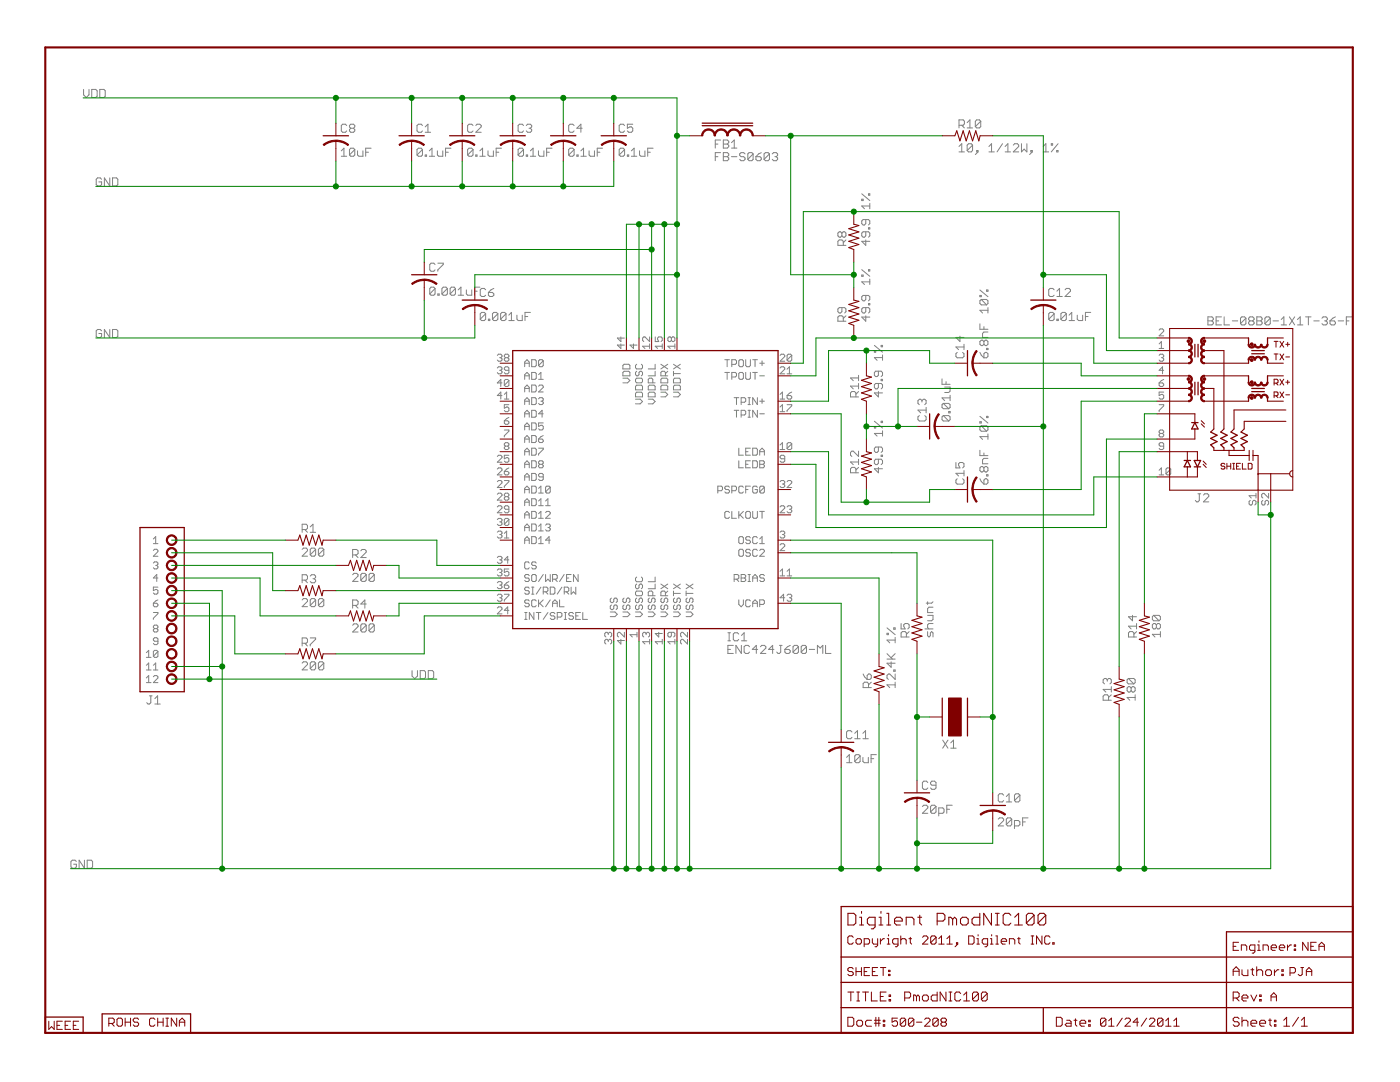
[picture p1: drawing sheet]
<svg xmlns="http://www.w3.org/2000/svg" width="279mm" height="216mm" viewBox="0 0 279 216" stroke-linecap="round" stroke-linejoin="round" font-family="sans-serif">
<g fill="#808080" stroke="#808080" stroke-width=".2">
<path d="M145.3 128.8h1z"/>
<path d="M145.3 128.8v1.6z"/>
<path d="M145.3 130.4h1z"/>
<path d="M145.3 129.6h.5z"/>
<path d="M146.9 128.8v1.6z"/>
<path d="M146.9 128.8l1.1 1.6z"/>
<path d="M148 128.8v1.6z"/>
<path d="M149.3 128.8l.3 .3z"/>
<path d="M148.8 128.8h.5z"/>
<path d="M148.8 128.8l-.3 .3z"/>
<path d="M148.5 129.1v1z"/>
<path d="M148.5 130.1l.3 .3z"/>
<path d="M148.8 130.4h.5z"/>
<path d="M149.3 130.4l.3-.3z"/>
<path d="M150.9 128.8v1.6z"/>
<path d="M150.9 128.8l-.8 .8z"/>
<path d="M150.1 129.6h1.1z"/>
<path d="M151.8 130.4h1z"/>
<path d="M151.8 130.4l1-1.1z"/>
<path d="M152.8 129.1v.2z"/>
<path d="M152.6 128.8l.2 .3z"/>
<path d="M152 128.8h.6z"/>
<path d="M152 128.8l-.2 .3z"/>
<path d="M154.2 128.8v1.6z"/>
<path d="M154.2 128.8l-.8 .8z"/>
<path d="M153.4 129.6h1.1z"/>
<path d="M155 130.1l.3 .3z"/>
<path d="M155.3 130.4h.3z"/>
<path d="M155.8 130.1l-.2 .3z"/>
<path d="M155.8 128.8v1.3z"/>
<path d="M155.6 128.8h.5z"/>
<path d="M157.2 129.1l.5-.3z"/>
<path d="M156.6 129.6l.6-.5z"/>
<path d="M156.6 129.6v.5z"/>
<path d="M156.6 130.1l.3 .3z"/>
<path d="M156.9 130.4h.5z"/>
<path d="M157.4 130.4l.3-.3z"/>
<path d="M157.7 129.9v.2z"/>
<path d="M157.4 129.6l.3 .3z"/>
<path d="M156.6 129.6h.8z"/>
<path d="M158.3 129.1v1z"/>
<path d="M158.5 128.8l-.2 .3z"/>
<path d="M158.5 128.8h.6z"/>
<path d="M159.1 128.8l.2 .3z"/>
<path d="M159.3 129.1v1z"/>
<path d="M159.3 130.1l-.2 .3z"/>
<path d="M158.5 130.4h.6z"/>
<path d="M158.3 130.1l.2 .3z"/>
<path d="M158.3 130.1l1-1z"/>
<path d="M159.9 129.1v1z"/>
<path d="M160.1 128.8l-.2 .3z"/>
<path d="M160.1 128.8h.6z"/>
<path d="M160.7 128.8l.3 .3z"/>
<path d="M161 129.1v1z"/>
<path d="M161 130.1l-.3 .3z"/>
<path d="M160.1 130.4h.6z"/>
<path d="M159.9 130.1l.2 .3z"/>
<path d="M159.9 130.1l1.1-1z"/>
<path d="M161.5 129.6h1.1z"/>
<path d="M163.1 128.8v1.6z"/>
<path d="M163.1 128.8l.6 .5z"/>
<path d="M163.7 129.3l.5-.5z"/>
<path d="M164.2 128.8v1.6z"/>
<path d="M164.8 128.8v1.6z"/>
<path d="M164.8 130.4h1z"/>
<path d="M241.1 63.2v1.6z"/>
<path d="M241.1 63.2h.8z"/>
<path d="M241.9 63.2l.2 .3z"/>
<path d="M242.1 63.5v.3z"/>
<path d="M242.1 63.8l-.2 .2z"/>
<path d="M241.9 64l.2 .3z"/>
<path d="M242.1 64.3v.3z"/>
<path d="M241.9 64.8l.2-.2z"/>
<path d="M241.1 64.8h.8z"/>
<path d="M241.1 64h.8z"/>
<path d="M242.7 63.2h1.1z"/>
<path d="M242.7 63.2v1.6z"/>
<path d="M242.7 64.8h1.1z"/>
<path d="M242.7 64h.5z"/>
<path d="M244.3 63.2v1.6z"/>
<path d="M244.3 64.8h1.1z"/>
<path d="M245.9 64h1.1z"/>
<path d="M247.6 63.5v1.1z"/>
<path d="M247.6 63.5l.2-.3z"/>
<path d="M247.8 63.2h.6z"/>
<path d="M248.4 63.2l.2 .3z"/>
<path d="M248.6 63.5v1.1z"/>
<path d="M248.4 64.8l.2-.2z"/>
<path d="M247.8 64.8h.6z"/>
<path d="M247.6 64.6l.2 .2z"/>
<path d="M247.6 64.6l1-1.1z"/>
<path d="M249.4 63.2l-.2 .3z"/>
<path d="M249.4 63.2h.6z"/>
<path d="M250 63.2l.3 .3z"/>
<path d="M250.3 63.5v.3z"/>
<path d="M250 64l.3-.2z"/>
<path d="M250 64l.3 .3z"/>
<path d="M250.3 64.3v.3z"/>
<path d="M250 64.8l.3-.2z"/>
<path d="M249.4 64.8h.6z"/>
<path d="M249.2 64.6l.2 .2z"/>
<path d="M249.2 64.3v.3z"/>
<path d="M249.4 64l-.2 .3z"/>
<path d="M249.2 63.8l.2 .2z"/>
<path d="M249.2 63.5v.3z"/>
<path d="M249.4 64h.6z"/>
<path d="M250.8 63.2v1.6z"/>
<path d="M250.8 63.2h.8z"/>
<path d="M251.6 63.2l.3 .3z"/>
<path d="M251.9 63.5v.3z"/>
<path d="M251.9 63.8l-.3 .2z"/>
<path d="M251.6 64l.3 .3z"/>
<path d="M251.9 64.3v.3z"/>
<path d="M251.9 64.6l-.3 .2z"/>
<path d="M250.8 64.8h.8z"/>
<path d="M250.8 64h.8z"/>
<path d="M252.4 63.5v1.1z"/>
<path d="M252.4 63.5l.3-.3z"/>
<path d="M252.7 63.2h.5z"/>
<path d="M253.2 63.2l.3 .3z"/>
<path d="M253.5 63.5v1.1z"/>
<path d="M253.2 64.8l.3-.2z"/>
<path d="M252.7 64.8h.5z"/>
<path d="M252.4 64.6l.3 .2z"/>
<path d="M252.4 64.6l1.1-1.1z"/>
<path d="M254.1 64h1z"/>
<path d="M255.7 63.8l.5-.6z"/>
<path d="M256.2 63.2v1.6z"/>
<path d="M255.7 64.8h1.1z"/>
<path d="M257.3 63.2l1.1 1.6z"/>
<path d="M258.4 63.2l-1.1 1.6z"/>
<path d="M258.9 63.8l.6-.6z"/>
<path d="M259.5 63.2v1.6z"/>
<path d="M258.9 64.8h1.1z"/>
<path d="M261.1 63.2v1.6z"/>
<path d="M260.6 63.2h1z"/>
<path d="M262.2 64h1.1z"/>
<path d="M264.1 63.2l-.3 .3z"/>
<path d="M264.1 63.2h.5z"/>
<path d="M264.6 63.2l.3 .3z"/>
<path d="M264.9 63.5v.3z"/>
<path d="M264.9 63.8l-.3 .2z"/>
<path d="M264.4 64h.2z"/>
<path d="M264.6 64l.3 .3z"/>
<path d="M264.9 64.3v.3z"/>
<path d="M264.6 64.8l.3-.2z"/>
<path d="M264.1 64.8h.5z"/>
<path d="M263.8 64.6l.3 .2z"/>
<path d="M266 63.5l.5-.3z"/>
<path d="M265.4 64l.6-.5z"/>
<path d="M265.4 64v.6z"/>
<path d="M265.4 64.6l.3 .2z"/>
<path d="M265.7 64.8h.6z"/>
<path d="M266.3 64.8l.2-.2z"/>
<path d="M266.5 64.3v.3z"/>
<path d="M266.3 64l.2 .3z"/>
<path d="M265.4 64h.9z"/>
<path d="M267.1 64h1z"/>
<path d="M268.7 63.2v1.6z"/>
<path d="M268.7 63.2h1.1z"/>
<path d="M268.7 64h.5z"/>
<path d="M83.2 29.8v1.1z"/>
<path d="M83.2 29.8l.3-.2z"/>
<path d="M83.5 29.6h.6z"/>
<path d="M84.1 29.6l.2 .2z"/>
<path d="M84.3 29.8v1.1z"/>
<path d="M84.3 30.9l-.2 .3z"/>
<path d="M83.5 31.2h.6z"/>
<path d="M83.2 30.9l.3 .3z"/>
<path d="M83.2 30.9l1.1-1.1z"/>
<path d="M84.9 30.9v.3z"/>
<path d="M84.9 30.9h.2z"/>
<path d="M85.1 30.9v.3z"/>
<path d="M84.9 31.2h.2z"/>
<path d="M85.7 30.1l.5-.5z"/>
<path d="M86.2 29.6v1.6z"/>
<path d="M85.7 31.2h1z"/>
<path d="M87.3 30.1v.8z"/>
<path d="M87.3 30.9l.3 .3z"/>
<path d="M87.6 31.2h.8z"/>
<path d="M88.4 30.1v1.1z"/>
<path d="M88.9 29.6v1.6z"/>
<path d="M88.9 29.6h1.1z"/>
<path d="M88.9 30.4h.6z"/>
<path d="M93.3 29.8v1.1z"/>
<path d="M93.3 29.8l.3-.2z"/>
<path d="M93.6 29.6h.5z"/>
<path d="M94.1 29.6l.3 .2z"/>
<path d="M94.4 29.8v1.1z"/>
<path d="M94.1 31.2l.3-.3z"/>
<path d="M93.6 31.2h.5z"/>
<path d="M93.3 30.9l.3 .3z"/>
<path d="M93.3 30.9l1.1-1.1z"/>
<path d="M95 30.9v.3z"/>
<path d="M95 30.9h.2z"/>
<path d="M95.2 30.9v.3z"/>
<path d="M95 31.2h.2z"/>
<path d="M95.8 30.1l.5-.5z"/>
<path d="M96.3 29.6v1.6z"/>
<path d="M95.8 31.2h1z"/>
<path d="M97.4 30.1v.8z"/>
<path d="M97.4 30.9l.3 .3z"/>
<path d="M97.7 31.2h.8z"/>
<path d="M98.5 30.1v1.1z"/>
<path d="M99 29.6v1.6z"/>
<path d="M99 29.6h1.1z"/>
<path d="M99 30.4h.5z"/>
<path d="M103.4 29.8v1.1z"/>
<path d="M103.4 29.8l.3-.2z"/>
<path d="M103.7 29.6h.5z"/>
<path d="M104.2 29.6l.3 .2z"/>
<path d="M104.5 29.8v1.1z"/>
<path d="M104.5 30.9l-.3 .3z"/>
<path d="M103.7 31.2h.5z"/>
<path d="M103.4 30.9l.3 .3z"/>
<path d="M103.4 30.9l1.1-1.1z"/>
<path d="M105 30.9v.3z"/>
<path d="M105 30.9h.3z"/>
<path d="M105.3 30.9v.3z"/>
<path d="M105 31.2h.3z"/>
<path d="M105.9 30.1l.5-.5z"/>
<path d="M106.4 29.6v1.6z"/>
<path d="M105.9 31.2h1z"/>
<path d="M107.5 30.1v.8z"/>
<path d="M107.5 30.9l.2 .3z"/>
<path d="M107.7 31.2h.8z"/>
<path d="M108.5 30.1v1.1z"/>
<path d="M109.1 29.6v1.6z"/>
<path d="M109.1 29.6h1.1z"/>
<path d="M109.1 30.4h.5z"/>
<path d="M113.5 29.8v1.1z"/>
<path d="M113.5 29.8l.3-.2z"/>
<path d="M113.8 29.6h.5z"/>
<path d="M114.3 29.6l.3 .2z"/>
<path d="M114.6 29.8v1.1z"/>
<path d="M114.3 31.2l.3-.3z"/>
<path d="M113.8 31.2h.5z"/>
<path d="M113.5 30.9l.3 .3z"/>
<path d="M113.5 30.9l1.1-1.1z"/>
<path d="M115.1 30.9v.3z"/>
<path d="M115.1 30.9h.3z"/>
<path d="M115.4 30.9v.3z"/>
<path d="M115.1 31.2h.3z"/>
<path d="M115.9 30.1l.6-.5z"/>
<path d="M116.5 29.6v1.6z"/>
<path d="M115.9 31.2h1.1z"/>
<path d="M117.6 30.1v.8z"/>
<path d="M117.6 30.9l.2 .3z"/>
<path d="M117.8 31.2h.8z"/>
<path d="M118.6 30.1v1.1z"/>
<path d="M119.2 29.6v1.6z"/>
<path d="M119.2 29.6h1z"/>
<path d="M119.2 30.4h.5z"/>
<path d="M123.6 29.8v1.1z"/>
<path d="M123.6 29.8l.2-.2z"/>
<path d="M123.8 29.6h.6z"/>
<path d="M124.4 29.6l.3 .2z"/>
<path d="M124.7 29.8v1.1z"/>
<path d="M124.4 31.2l.3-.3z"/>
<path d="M123.8 31.2h.6z"/>
<path d="M123.6 30.9l.2 .3z"/>
<path d="M123.6 30.9l1.1-1.1z"/>
<path d="M125.2 30.9v.3z"/>
<path d="M125.2 30.9h.3z"/>
<path d="M125.5 30.9v.3z"/>
<path d="M125.2 31.2h.3z"/>
<path d="M126 30.1l.6-.5z"/>
<path d="M126.6 29.6v1.6z"/>
<path d="M126 31.2h1.1z"/>
<path d="M127.6 30.1v.8z"/>
<path d="M127.6 30.9l.3 .3z"/>
<path d="M127.9 31.2h.8z"/>
<path d="M128.7 30.1v1.1z"/>
<path d="M129.3 29.6v1.6z"/>
<path d="M129.3 29.6h1z"/>
<path d="M129.3 30.4h.5z"/>
<path d="M95.8 62.6v1.1z"/>
<path d="M95.8 62.6l.3-.3z"/>
<path d="M96.1 62.3h.5z"/>
<path d="M96.6 62.3l.3 .3z"/>
<path d="M96.9 62.6v1.1z"/>
<path d="M96.6 64l.3-.3z"/>
<path d="M96.1 64h.5z"/>
<path d="M95.8 63.7l.3 .3z"/>
<path d="M95.8 63.7l1.1-1.1z"/>
<path d="M97.5 63.7v.3z"/>
<path d="M97.5 63.7h.2z"/>
<path d="M97.7 63.7v.3z"/>
<path d="M97.5 64h.2z"/>
<path d="M98.3 62.6v1.1z"/>
<path d="M98.3 62.6l.3-.3z"/>
<path d="M98.6 62.3h.5z"/>
<path d="M99.1 62.3l.3 .3z"/>
<path d="M99.4 62.6v1.1z"/>
<path d="M99.4 63.7l-.3 .3z"/>
<path d="M98.6 64h.5z"/>
<path d="M98.3 63.7l.3 .3z"/>
<path d="M98.3 63.7l1.1-1.1z"/>
<path d="M99.9 62.6v1.1z"/>
<path d="M99.9 62.6l.3-.3z"/>
<path d="M100.2 62.3h.5z"/>
<path d="M100.7 62.3l.3 .3z"/>
<path d="M101 62.6v1.1z"/>
<path d="M101 63.7l-.3 .3z"/>
<path d="M100.2 64h.5z"/>
<path d="M99.9 63.7l.3 .3z"/>
<path d="M99.9 63.7l1.1-1.1z"/>
<path d="M102.1 62.3l-.6 .6z"/>
<path d="M102.1 62.3v1.7z"/>
<path d="M101.5 64h1.1z"/>
<path d="M103.2 62.9v.8z"/>
<path d="M103.2 63.7l.2 .3z"/>
<path d="M103.4 64h.8z"/>
<path d="M104.2 62.9v1.1z"/>
<path d="M104.8 62.3v1.7z"/>
<path d="M104.8 62.3h1.1z"/>
<path d="M104.8 63.2h.5z"/>
<path d="M85.8 57.6v1.1z"/>
<path d="M86 57.3l-.2 .3z"/>
<path d="M86 57.3h.6z"/>
<path d="M86.6 57.3l.2 .3z"/>
<path d="M86.8 57.6v1.1z"/>
<path d="M86.8 58.7l-.2 .2z"/>
<path d="M86 58.9h.6z"/>
<path d="M85.8 58.7l.2 .2z"/>
<path d="M86.8 57.6l-1 1.1z"/>
<path d="M87.4 58.7v.2z"/>
<path d="M87.4 58.7h.3z"/>
<path d="M87.7 58.7v.2z"/>
<path d="M87.4 58.9h.3z"/>
<path d="M88.2 57.6v1.1z"/>
<path d="M88.5 57.3l-.3 .3z"/>
<path d="M88.5 57.3h.5z"/>
<path d="M89 57.3l.3 .3z"/>
<path d="M89.3 57.6v1.1z"/>
<path d="M89 58.9l.3-.2z"/>
<path d="M88.5 58.9h.5z"/>
<path d="M88.2 58.7l.3 .2z"/>
<path d="M88.2 58.7l1.1-1.1z"/>
<path d="M89.8 57.6v1.1z"/>
<path d="M90.1 57.3l-.3 .3z"/>
<path d="M90.1 57.3h.5z"/>
<path d="M90.6 57.3l.3 .3z"/>
<path d="M90.9 57.6v1.1z"/>
<path d="M90.9 58.7l-.3 .2z"/>
<path d="M90.1 58.9h.5z"/>
<path d="M89.8 58.7l.3 .2z"/>
<path d="M90.9 57.6l-1.1 1.1z"/>
<path d="M91.4 57.8l.6-.5z"/>
<path d="M92 57.3v1.6z"/>
<path d="M91.4 58.9h1.1z"/>
<path d="M93.1 57.8v.9z"/>
<path d="M93.1 58.7l.2 .2z"/>
<path d="M93.3 58.9h.8z"/>
<path d="M94.1 57.8v1.1z"/>
<path d="M94.7 57.3v1.6z"/>
<path d="M94.7 57.3h1.1z"/>
<path d="M94.7 58.1h.5z"/>
<path d="M60.3 111h1.1z"/>
<path d="M61.4 109.9l-1.1 1.1z"/>
<path d="M61.4 109.6v.3z"/>
<path d="M61.1 109.4l.3 .2z"/>
<path d="M60.6 109.4h.5z"/>
<path d="M60.6 109.4l-.3 .2z"/>
<path d="M61.9 109.6v1.1z"/>
<path d="M61.9 109.6l.3-.2z"/>
<path d="M62.2 109.4h.5z"/>
<path d="M62.7 109.4l.3 .2z"/>
<path d="M63 109.6v1.1z"/>
<path d="M63 110.7l-.3 .3z"/>
<path d="M62.2 111h.5z"/>
<path d="M61.9 110.7l.3 .3z"/>
<path d="M61.9 110.7l1.1-1.1z"/>
<path d="M63.5 109.6v1.1z"/>
<path d="M63.5 109.6l.3-.2z"/>
<path d="M63.8 109.4h.5z"/>
<path d="M64.3 109.4l.3 .2z"/>
<path d="M64.6 109.6v1.1z"/>
<path d="M64.6 110.7l-.3 .3z"/>
<path d="M63.8 111h.5z"/>
<path d="M63.5 110.7l.3 .3z"/>
<path d="M63.5 110.7l1.1-1.1z"/>
<path d="M70.4 116h1.1z"/>
<path d="M70.4 116l1.1-1.1z"/>
<path d="M71.5 114.7v.2z"/>
<path d="M71.2 114.4l.3 .3z"/>
<path d="M70.7 114.4h.5z"/>
<path d="M70.4 114.7l.3-.3z"/>
<path d="M72 114.7v1.1z"/>
<path d="M72.3 114.4l-.3 .3z"/>
<path d="M72.3 114.4h.5z"/>
<path d="M72.8 114.4l.3 .3z"/>
<path d="M73.1 114.7v1.1z"/>
<path d="M72.8 116l.3-.2z"/>
<path d="M72.3 116h.5z"/>
<path d="M72 115.8l.3 .2z"/>
<path d="M72 115.8l1.1-1.1z"/>
<path d="M73.6 114.7v1.1z"/>
<path d="M73.9 114.4l-.3 .3z"/>
<path d="M73.9 114.4h.5z"/>
<path d="M74.4 114.4l.3 .3z"/>
<path d="M74.7 114.7v1.1z"/>
<path d="M74.7 115.8l-.3 .2z"/>
<path d="M73.9 116h.5z"/>
<path d="M73.6 115.8l.3 .2z"/>
<path d="M74.7 114.7l-1.1 1.1z"/>
<path d="M60.3 121.1h1.1z"/>
<path d="M60.3 121.1l1.1-1.1z"/>
<path d="M61.4 119.7v.3z"/>
<path d="M61.1 119.4l.3 .3z"/>
<path d="M60.6 119.4h.5z"/>
<path d="M60.6 119.4l-.3 .3z"/>
<path d="M61.9 119.7v1.1z"/>
<path d="M61.9 119.7l.3-.3z"/>
<path d="M62.2 119.4h.5z"/>
<path d="M62.7 119.4l.3 .3z"/>
<path d="M63 119.7v1.1z"/>
<path d="M62.7 121.1l.3-.3z"/>
<path d="M62.2 121.1h.5z"/>
<path d="M61.9 120.8l.3 .3z"/>
<path d="M61.9 120.8l1.1-1.1z"/>
<path d="M63.5 119.7v1.1z"/>
<path d="M63.5 119.7l.3-.3z"/>
<path d="M63.8 119.4h.5z"/>
<path d="M64.3 119.4l.3 .3z"/>
<path d="M64.6 119.7v1.1z"/>
<path d="M64.3 121.1l.3-.3z"/>
<path d="M63.8 121.1h.5z"/>
<path d="M63.5 120.8l.3 .3z"/>
<path d="M63.5 120.8l1.1-1.1z"/>
<path d="M70.4 126.1h1.1z"/>
<path d="M70.4 126.1l1.1-1.1z"/>
<path d="M71.5 124.8v.2z"/>
<path d="M71.2 124.5l.3 .3z"/>
<path d="M70.7 124.5h.5z"/>
<path d="M70.4 124.8l.3-.3z"/>
<path d="M72 124.8v1z"/>
<path d="M72.3 124.5l-.3 .3z"/>
<path d="M72.3 124.5h.5z"/>
<path d="M72.8 124.5l.3 .3z"/>
<path d="M73.1 124.8v1z"/>
<path d="M72.8 126.1l.3-.3z"/>
<path d="M72.3 126.1h.5z"/>
<path d="M72 125.8l.3 .3z"/>
<path d="M72 125.8l1.1-1z"/>
<path d="M73.6 124.8v1z"/>
<path d="M73.9 124.5l-.3 .3z"/>
<path d="M73.9 124.5h.5z"/>
<path d="M74.4 124.5l.3 .3z"/>
<path d="M74.7 124.8v1z"/>
<path d="M74.7 125.8l-.3 .3z"/>
<path d="M73.9 126.1h.5z"/>
<path d="M73.6 125.8l.3 .3z"/>
<path d="M74.7 124.8l-1.1 1z"/>
<path d="M68.1 30.1l.5-.5z"/>
<path d="M68.6 29.6v1.6z"/>
<path d="M68.1 31.2h1.1z"/>
<path d="M69.7 29.8v1.1z"/>
<path d="M70 29.6l-.3 .2z"/>
<path d="M70 29.6h.5z"/>
<path d="M70.5 29.6l.3 .2z"/>
<path d="M70.8 29.8v1.1z"/>
<path d="M70.8 30.9l-.3 .3z"/>
<path d="M70 31.2h.5z"/>
<path d="M69.7 30.9l.3 .3z"/>
<path d="M70.8 29.8l-1.1 1.1z"/>
<path d="M71.4 30.1v.8z"/>
<path d="M71.4 30.9l.2 .3z"/>
<path d="M71.6 31.2h.8z"/>
<path d="M72.4 30.1v1.1z"/>
<path d="M73 29.6v1.6z"/>
<path d="M73 29.6h1.1z"/>
<path d="M73 30.4h.5z"/>
<path d="M184.1 162.3h1.1z"/>
<path d="M184.1 162.3l1.1-1.1z"/>
<path d="M185.2 160.9v.3z"/>
<path d="M184.9 160.7l.3 .2z"/>
<path d="M184.4 160.7h.5z"/>
<path d="M184.1 160.9l.3-.2z"/>
<path d="M185.7 160.9v1.1z"/>
<path d="M185.7 160.9l.3-.2z"/>
<path d="M186 160.7h.5z"/>
<path d="M186.5 160.7l.3 .2z"/>
<path d="M186.8 160.9v1.1z"/>
<path d="M186.8 162l-.3 .3z"/>
<path d="M186 162.3h.5z"/>
<path d="M185.7 162l.3 .3z"/>
<path d="M186.8 160.9l-1.1 1.1z"/>
<path d="M187.3 161.2v1.6z"/>
<path d="M187.3 161.2h.9z"/>
<path d="M188.2 161.2l.2 .3z"/>
<path d="M188.4 161.5v.5z"/>
<path d="M188.4 162l-.2 .3z"/>
<path d="M187.3 162.3h.9z"/>
<path d="M189 160.7v1.6z"/>
<path d="M189 160.7h1z"/>
<path d="M189 161.5h.5z"/>
<path d="M199.2 164.8h1.1z"/>
<path d="M199.2 164.8l1.1-1.1z"/>
<path d="M200.3 163.4v.3z"/>
<path d="M200 163.2l.3 .2z"/>
<path d="M199.5 163.2h.5z"/>
<path d="M199.5 163.2l-.3 .2z"/>
<path d="M200.8 163.4v1.1z"/>
<path d="M200.8 163.4l.3-.2z"/>
<path d="M201.1 163.2h.6z"/>
<path d="M201.7 163.2l.2 .2z"/>
<path d="M201.9 163.4v1.1z"/>
<path d="M201.9 164.5l-.2 .3z"/>
<path d="M201.1 164.8h.6z"/>
<path d="M200.8 164.5l.3 .3z"/>
<path d="M200.8 164.5l1.1-1.1z"/>
<path d="M202.5 163.7v1.6z"/>
<path d="M202.5 163.7h.8z"/>
<path d="M203.3 163.7l.2 .3z"/>
<path d="M203.5 164v.5z"/>
<path d="M203.5 164.5l-.2 .3z"/>
<path d="M202.5 164.8h.8z"/>
<path d="M204.1 163.2v1.6z"/>
<path d="M204.1 163.2h1.1z"/>
<path d="M204.1 164h.5z"/>
<path d="M186.2 126.3v.8z"/>
<path d="M185.9 126l.3 .3z"/>
<path d="M185.9 126l-.2 .3z"/>
<path d="M185.7 126.3v.6z"/>
<path d="M185.4 127.1l.3-.2z"/>
<path d="M185.1 126.9l.3 .2z"/>
<path d="M185.1 126v.9z"/>
<path d="M184.6 125.5h1.6z"/>
<path d="M185.1 125.2l.3 .3z"/>
<path d="M185.1 124.7v.5z"/>
<path d="M185.1 124.7l.3-.3z"/>
<path d="M185.4 124.4h.8z"/>
<path d="M185.1 123.9h.8z"/>
<path d="M185.9 123.9l.3-.3z"/>
<path d="M186.2 122.8v.8z"/>
<path d="M185.1 122.8h1.1z"/>
<path d="M185.1 122.2h1.1z"/>
<path d="M185.1 121.4v.8z"/>
<path d="M185.1 121.4l.3-.2z"/>
<path d="M185.4 121.2h.8z"/>
<path d="M184.8 120.4h1.1z"/>
<path d="M185.9 120.4l.3-.3z"/>
<path d="M185.1 120.1v.5z"/>
<path d="M169 151.1l.5-.5z"/>
<path d="M169.5 150.6v1.6z"/>
<path d="M169 152.2h1z"/>
<path d="M170.6 150.9v1z"/>
<path d="M170.6 150.9l.3-.3z"/>
<path d="M170.9 150.6h.5z"/>
<path d="M171.4 150.6l.3 .3z"/>
<path d="M171.7 150.9v1z"/>
<path d="M171.4 152.2l.3-.3z"/>
<path d="M170.9 152.2h.5z"/>
<path d="M170.6 151.9l.3 .3z"/>
<path d="M170.6 151.9l1.1-1z"/>
<path d="M172.2 151.1v.8z"/>
<path d="M172.2 151.9l.3 .3z"/>
<path d="M172.5 152.2h.8z"/>
<path d="M173.3 151.1v1.1z"/>
<path d="M173.8 150.6v1.6z"/>
<path d="M173.8 150.6h1.1z"/>
<path d="M173.8 151.4h.6z"/>
<path d="M177 136.7l.6 .5z"/>
<path d="M177 136.7h1.6z"/>
<path d="M178.6 136.1v1.1z"/>
<path d="M178.6 134.5v1.1z"/>
<path d="M177.6 134.5l1 1.1z"/>
<path d="M177.3 134.5h.3z"/>
<path d="M177.3 134.5l-.3 .3z"/>
<path d="M177 134.8v.5z"/>
<path d="M177 135.3l.3 .3z"/>
<path d="M178.4 133.9h.2z"/>
<path d="M178.4 133.7v.2z"/>
<path d="M178.4 133.7h.2z"/>
<path d="M178.6 133.7v.2z"/>
<path d="M177 132.3h1.6z"/>
<path d="M177 132.3l.8 .8z"/>
<path d="M177.8 132.1v1z"/>
<path d="M177 131.5h1.6z"/>
<path d="M177 130.4l1.1 1.1z"/>
<path d="M177.8 131.2l.8-.8z"/>
<path d="M177 127.7l.6 .6z"/>
<path d="M177 127.7h1.6z"/>
<path d="M178.6 127.2v1.1z"/>
<path d="M178.4 125.6h.2z"/>
<path d="M178.4 125.3v.3z"/>
<path d="M178.4 125.3h.2z"/>
<path d="M178.6 125.3v.3z"/>
<path d="M177 126.4v.2z"/>
<path d="M177 126.4h.3z"/>
<path d="M177.3 126.4v.2z"/>
<path d="M177 126.6h.3z"/>
<path d="M177 125.3l1.6 1.3z"/>
<path d="M60.3 133.7h1.1z"/>
<path d="M61.4 132.6l-1.1 1.1z"/>
<path d="M61.4 132.3v.3z"/>
<path d="M61.1 132.1l.3 .2z"/>
<path d="M60.6 132.1h.5z"/>
<path d="M60.6 132.1l-.3 .2z"/>
<path d="M61.9 132.3v1.1z"/>
<path d="M61.9 132.3l.3-.2z"/>
<path d="M62.2 132.1h.5z"/>
<path d="M62.7 132.1l.3 .2z"/>
<path d="M63 132.3v1.1z"/>
<path d="M63 133.4l-.3 .3z"/>
<path d="M62.2 133.7h.5z"/>
<path d="M61.9 133.4l.3 .3z"/>
<path d="M61.9 133.4l1.1-1.1z"/>
<path d="M63.5 132.3v1.1z"/>
<path d="M63.5 132.3l.3-.2z"/>
<path d="M63.8 132.1h.5z"/>
<path d="M64.3 132.1l.3 .2z"/>
<path d="M64.6 132.3v1.1z"/>
<path d="M64.6 133.4l-.3 .3z"/>
<path d="M63.8 133.7h.5z"/>
<path d="M63.5 133.4l.3 .3z"/>
<path d="M63.5 133.4l1.1-1.1z"/>
<path d="M142.7 30.5v1.6z"/>
<path d="M142.7 30.5h1.1z"/>
<path d="M142.7 31.3h.6z"/>
<path d="M144.4 30.5v1.6z"/>
<path d="M144.4 30.5h.8z"/>
<path d="M145.2 30.5l.2 .2z"/>
<path d="M145.4 30.7v.3z"/>
<path d="M145.4 31l-.2 .3z"/>
<path d="M145.2 31.3l.2 .2z"/>
<path d="M145.4 31.5v.3z"/>
<path d="M145.4 31.8l-.2 .3z"/>
<path d="M144.4 32.1h.8z"/>
<path d="M144.4 31.3h.8z"/>
<path d="M146 31.3h1.1z"/>
<path d="M148.4 30.5l.3 .2z"/>
<path d="M147.9 30.5h.5z"/>
<path d="M147.6 30.7l.3-.2z"/>
<path d="M147.6 30.7v.3z"/>
<path d="M147.6 31l.3 .3z"/>
<path d="M147.9 31.3h.5z"/>
<path d="M148.4 31.3l.3 .2z"/>
<path d="M148.7 31.5v.3z"/>
<path d="M148.7 31.8l-.3 .3z"/>
<path d="M147.9 32.1h.5z"/>
<path d="M147.6 31.8l.3 .3z"/>
<path d="M149.2 30.7v1.1z"/>
<path d="M149.2 30.7l.3-.2z"/>
<path d="M149.5 30.5h.6z"/>
<path d="M150.1 30.5l.2 .2z"/>
<path d="M150.3 30.7v1.1z"/>
<path d="M150.3 31.8l-.2 .3z"/>
<path d="M149.5 32.1h.6z"/>
<path d="M149.2 31.8l.3 .3z"/>
<path d="M150.3 30.7l-1.1 1.1z"/>
<path d="M151.4 30.7l.5-.2z"/>
<path d="M151.4 30.7l-.5 .6z"/>
<path d="M150.9 31.3v.5z"/>
<path d="M150.9 31.8l.2 .3z"/>
<path d="M151.1 32.1h.6z"/>
<path d="M151.9 31.8l-.2 .3z"/>
<path d="M151.9 31.5v.3z"/>
<path d="M151.7 31.3l.2 .2z"/>
<path d="M150.9 31.3h.8z"/>
<path d="M152.5 30.7v1.1z"/>
<path d="M152.5 30.7l.3-.2z"/>
<path d="M152.8 30.5h.5z"/>
<path d="M153.3 30.5l.3 .2z"/>
<path d="M153.6 30.7v1.1z"/>
<path d="M153.6 31.8l-.3 .3z"/>
<path d="M152.8 32.1h.5z"/>
<path d="M152.5 31.8l.3 .3z"/>
<path d="M152.5 31.8l1.1-1.1z"/>
<path d="M154.1 30.7l.3-.2z"/>
<path d="M154.4 30.5h.5z"/>
<path d="M154.9 30.5l.3 .2z"/>
<path d="M155.2 30.7v.3z"/>
<path d="M155.2 31l-.3 .3z"/>
<path d="M154.6 31.3h.3z"/>
<path d="M154.9 31.3l.3 .2z"/>
<path d="M155.2 31.5v.3z"/>
<path d="M155.2 31.8l-.3 .3z"/>
<path d="M154.4 32.1h.5z"/>
<path d="M154.1 31.8l.3 .3z"/>
<path d="M172 48.2h1.6z"/>
<path d="M172 48.2l.8 .8z"/>
<path d="M172.8 47.9v1.1z"/>
<path d="M173.6 47.1l-.3 .2z"/>
<path d="M173.6 46.5v.6z"/>
<path d="M173.3 46.2l.3 .3z"/>
<path d="M172.3 46.2h1z"/>
<path d="M172.3 46.2l-.3 .3z"/>
<path d="M172 46.5v.6z"/>
<path d="M172 47.1l.3 .2z"/>
<path d="M172.3 47.3h.2z"/>
<path d="M172.8 47.1l-.3 .2z"/>
<path d="M172.8 46.2v.9z"/>
<path d="M173.3 45.7h.3z"/>
<path d="M173.3 45.4v.3z"/>
<path d="M173.3 45.4h.3z"/>
<path d="M173.6 45.4v.3z"/>
<path d="M173.6 44.6l-.3 .3z"/>
<path d="M173.6 44.1v.5z"/>
<path d="M173.3 43.8l.3 .3z"/>
<path d="M172.3 43.8h1z"/>
<path d="M172.3 43.8l-.3 .3z"/>
<path d="M172 44.1v.5z"/>
<path d="M172 44.6l.3 .3z"/>
<path d="M172.3 44.9h.2z"/>
<path d="M172.8 44.6l-.3 .3z"/>
<path d="M172.8 43.8v.8z"/>
<path d="M172 41.1l.5 .6z"/>
<path d="M172 41.1h1.6z"/>
<path d="M173.6 40.6v1.1z"/>
<path d="M173.3 38.9h.3z"/>
<path d="M173.3 38.7v.2z"/>
<path d="M173.3 38.7h.3z"/>
<path d="M173.6 38.7v.2z"/>
<path d="M172 39.8v.2z"/>
<path d="M172 39.8h.3z"/>
<path d="M172.3 39.8v.2z"/>
<path d="M172 40h.3z"/>
<path d="M172 38.7l1.6 1.3z"/>
<path d="M172 63.3h1.6z"/>
<path d="M172 63.3l.8 .8z"/>
<path d="M172.8 63v1.1z"/>
<path d="M173.6 62.2l-.3 .3z"/>
<path d="M173.6 61.7v.5z"/>
<path d="M173.3 61.4l.3 .3z"/>
<path d="M172.3 61.4h1z"/>
<path d="M172 61.7l.3-.3z"/>
<path d="M172 61.7v.5z"/>
<path d="M172 62.2l.3 .3z"/>
<path d="M172.3 62.5h.2z"/>
<path d="M172.8 62.2l-.3 .3z"/>
<path d="M172.8 61.4v.8z"/>
<path d="M173.3 60.8h.3z"/>
<path d="M173.3 60.6v.2z"/>
<path d="M173.3 60.6h.3z"/>
<path d="M173.6 60.6v.2z"/>
<path d="M173.6 59.8l-.3 .2z"/>
<path d="M173.6 59.2v.6z"/>
<path d="M173.3 58.9l.3 .3z"/>
<path d="M172.3 58.9h1z"/>
<path d="M172.3 58.9l-.3 .3z"/>
<path d="M172 59.2v.6z"/>
<path d="M172 59.8l.3 .2z"/>
<path d="M172.3 60h.2z"/>
<path d="M172.8 59.8l-.3 .2z"/>
<path d="M172.8 58.9v.9z"/>
<path d="M172 56.2l.5 .6z"/>
<path d="M172 56.2h1.6z"/>
<path d="M173.6 55.7v1.1z"/>
<path d="M173.3 54.1h.3z"/>
<path d="M173.3 53.8v.3z"/>
<path d="M173.3 53.8h.3z"/>
<path d="M173.6 53.8v.3z"/>
<path d="M172 54.9v.2z"/>
<path d="M172 54.9h.3z"/>
<path d="M172.3 54.9v.2z"/>
<path d="M172 55.1h.3z"/>
<path d="M172 53.8l1.6 1.3z"/>
<path d="M191.4 29.2l.5-.5z"/>
<path d="M191.9 28.7v1.6z"/>
<path d="M191.4 30.3h1.1z"/>
<path d="M193 29v1z"/>
<path d="M193 29l.3-.3z"/>
<path d="M193.3 28.7h.5z"/>
<path d="M193.8 28.7l.3 .3z"/>
<path d="M194.1 29v1z"/>
<path d="M194.1 30l-.3 .3z"/>
<path d="M193.3 30.3h.5z"/>
<path d="M193 30l.3 .3z"/>
<path d="M194.1 29l-1.1 1z"/>
<path d="M194.6 30.8l.6-.5z"/>
<path d="M195.2 30v.3z"/>
<path d="M194.9 30h.3z"/>
<path d="M194.9 30v.3z"/>
<path d="M194.9 30.3h.3z"/>
<path d="M197.9 28.7l-.5 .5z"/>
<path d="M197.9 28.7v1.6z"/>
<path d="M197.4 30.3h1z"/>
<path d="M200.1 28.7l-1.1 1.6z"/>
<path d="M200.6 29.2l.5-.5z"/>
<path d="M201.1 28.7v1.6z"/>
<path d="M200.6 30.3h1.1z"/>
<path d="M202.2 30.3h1.1z"/>
<path d="M203.3 29.2l-1.1 1.1z"/>
<path d="M203.3 29v.2z"/>
<path d="M203 28.7l.3 .3z"/>
<path d="M202.5 28.7h.5z"/>
<path d="M202.5 28.7l-.3 .3z"/>
<path d="M203.9 28.7v1.6z"/>
<path d="M204.4 29.8l-.5 .5z"/>
<path d="M204.4 29.8l.5 .5z"/>
<path d="M204.9 28.7v1.6z"/>
<path d="M205.5 30.8l.5-.5z"/>
<path d="M206 30v.3z"/>
<path d="M205.7 30h.3z"/>
<path d="M205.7 30v.3z"/>
<path d="M205.7 30.3h.3z"/>
<path d="M208.7 28.7l-.5 .5z"/>
<path d="M208.7 28.7v1.6z"/>
<path d="M208.2 30.3h1.1z"/>
<path d="M210.9 30v.3z"/>
<path d="M210.9 30h.3z"/>
<path d="M211.2 30v.3z"/>
<path d="M210.9 30.3h.3z"/>
<path d="M209.8 28.7h.3z"/>
<path d="M210.1 28.7v.3z"/>
<path d="M209.8 29h.3z"/>
<path d="M209.8 28.7v.3z"/>
<path d="M211.2 28.7l-1.4 1.6z"/>
<path d="M209.3 62.6v1.1z"/>
<path d="M209.3 62.6l.3-.3z"/>
<path d="M209.6 62.3h.5z"/>
<path d="M210.1 62.3l.3 .3z"/>
<path d="M210.4 62.6v1.1z"/>
<path d="M210.4 63.7l-.3 .3z"/>
<path d="M209.6 64h.5z"/>
<path d="M209.3 63.7l.3 .3z"/>
<path d="M209.3 63.7l1.1-1.1z"/>
<path d="M210.9 63.7v.3z"/>
<path d="M210.9 63.7h.3z"/>
<path d="M211.2 63.7v.3z"/>
<path d="M210.9 64h.3z"/>
<path d="M211.7 62.6v1.1z"/>
<path d="M211.7 62.6l.3-.3z"/>
<path d="M212 62.3h.5z"/>
<path d="M212.5 62.3l.3 .3z"/>
<path d="M212.8 62.6v1.1z"/>
<path d="M212.5 64l.3-.3z"/>
<path d="M212 64h.5z"/>
<path d="M211.7 63.7l.3 .3z"/>
<path d="M211.7 63.7l1.1-1.1z"/>
<path d="M213.9 62.3l-.5 .6z"/>
<path d="M213.9 62.3v1.7z"/>
<path d="M213.4 64h1z"/>
<path d="M215 62.9v.8z"/>
<path d="M215 63.7l.3 .3z"/>
<path d="M215.3 64h.8z"/>
<path d="M216.1 62.9v1.1z"/>
<path d="M216.6 62.3v1.7z"/>
<path d="M216.6 62.3h1.1z"/>
<path d="M216.6 63.2h.5z"/>
<path d="M174.5 78.4h1.6z"/>
<path d="M174.5 78.4l.8 .8z"/>
<path d="M175.3 78.1v1.1z"/>
<path d="M175.9 77.6l.2-.3z"/>
<path d="M176.1 76.8v.5z"/>
<path d="M175.9 76.5l.2 .3z"/>
<path d="M174.8 76.5h1.1z"/>
<path d="M174.5 76.8l.3-.3z"/>
<path d="M174.5 76.8v.5z"/>
<path d="M174.5 77.3l.3 .3z"/>
<path d="M174.8 77.6h.2z"/>
<path d="M175.3 77.3l-.3 .3z"/>
<path d="M175.3 76.5v.8z"/>
<path d="M175.9 76h.2z"/>
<path d="M175.9 75.7v.3z"/>
<path d="M175.9 75.7h.2z"/>
<path d="M176.1 75.7v.3z"/>
<path d="M175.9 75.1l.2-.2z"/>
<path d="M176.1 74.3v.6z"/>
<path d="M175.9 74.1l.2 .2z"/>
<path d="M174.8 74.1h1.1z"/>
<path d="M174.5 74.3l.3-.2z"/>
<path d="M174.5 74.3v.6z"/>
<path d="M174.5 74.9l.3 .2z"/>
<path d="M174.8 75.1h.2z"/>
<path d="M175 75.1l.3-.2z"/>
<path d="M175.3 74.1v.8z"/>
<path d="M174.5 71.4l.5 .5z"/>
<path d="M174.5 71.4h1.6z"/>
<path d="M176.1 70.8v1.1z"/>
<path d="M175.9 69.2h.2z"/>
<path d="M175.9 68.9v.3z"/>
<path d="M175.9 68.9h.2z"/>
<path d="M176.1 68.9v.3z"/>
<path d="M174.5 70v.3z"/>
<path d="M174.5 70h.3z"/>
<path d="M174.8 70v.3z"/>
<path d="M174.5 70.3h.3z"/>
<path d="M174.5 68.9l1.6 1.4z"/>
<path d="M174.5 93.5h1.6z"/>
<path d="M174.5 93.5l.8 .8z"/>
<path d="M175.3 93.3v1z"/>
<path d="M175.9 92.7l.2-.3z"/>
<path d="M176.1 91.9v.5z"/>
<path d="M175.9 91.6l.2 .3z"/>
<path d="M174.8 91.6h1.1z"/>
<path d="M174.8 91.6l-.3 .3z"/>
<path d="M174.5 91.9v.5z"/>
<path d="M174.5 92.4l.3 .3z"/>
<path d="M174.8 92.7h.2z"/>
<path d="M175.3 92.4l-.3 .3z"/>
<path d="M175.3 91.6v.8z"/>
<path d="M175.9 91.1h.2z"/>
<path d="M175.9 90.8v.3z"/>
<path d="M175.9 90.8h.2z"/>
<path d="M176.1 90.8v.3z"/>
<path d="M175.9 90.3l.2-.3z"/>
<path d="M176.1 89.5v.5z"/>
<path d="M175.9 89.2l.2 .3z"/>
<path d="M174.8 89.2h1.1z"/>
<path d="M174.8 89.2l-.3 .3z"/>
<path d="M174.5 89.5v.5z"/>
<path d="M174.5 90l.3 .3z"/>
<path d="M174.8 90.3h.2z"/>
<path d="M175.3 90l-.3 .3z"/>
<path d="M175.3 89.2v.8z"/>
<path d="M174.5 86.5l.5 .5z"/>
<path d="M174.5 86.5h1.6z"/>
<path d="M176.1 86v1z"/>
<path d="M175.9 84.3h.2z"/>
<path d="M175.9 84.1v.2z"/>
<path d="M175.9 84.1h.2z"/>
<path d="M176.1 84.1v.2z"/>
<path d="M174.5 85.1v.3z"/>
<path d="M174.5 85.1h.3z"/>
<path d="M174.8 85.1v.3z"/>
<path d="M174.5 85.4h.3z"/>
<path d="M174.5 84.1l1.6 1.3z"/>
<path d="M188.3 84h1z"/>
<path d="M188 83.7l.3 .3z"/>
<path d="M188 83.2v.5z"/>
<path d="M188 83.2l.3-.3z"/>
<path d="M188.3 82.9h1z"/>
<path d="M189.3 82.9l.3 .3z"/>
<path d="M189.6 83.2v.5z"/>
<path d="M189.3 84l.3-.3z"/>
<path d="M188.3 82.9l1 1.1z"/>
<path d="M189.3 82.4h.3z"/>
<path d="M189.3 82.1v.3z"/>
<path d="M189.3 82.1h.3z"/>
<path d="M189.6 82.1v.3z"/>
<path d="M188.3 81.6h1z"/>
<path d="M188 81.3l.3 .3z"/>
<path d="M188 80.8v.5z"/>
<path d="M188 80.8l.3-.3z"/>
<path d="M188.3 80.5h1z"/>
<path d="M189.3 80.5l.3 .3z"/>
<path d="M189.6 80.8v.5z"/>
<path d="M189.3 81.6l.3-.3z"/>
<path d="M188.3 80.5l1 1.1z"/>
<path d="M188 79.4l.5 .5z"/>
<path d="M188 79.4h1.6z"/>
<path d="M189.6 78.9v1z"/>
<path d="M188.5 78.3h.8z"/>
<path d="M189.3 78.3l.3-.3z"/>
<path d="M189.6 77.2v.8z"/>
<path d="M188.5 77.2h1.1z"/>
<path d="M188 76.7h1.6z"/>
<path d="M188 75.6v1.1z"/>
<path d="M188.8 76.2v.5z"/>
<path d="M224.9 139.2l.6 .5z"/>
<path d="M224.9 139.2h1.6z"/>
<path d="M226.5 138.6v1.1z"/>
<path d="M224.9 137.8l.3 .3z"/>
<path d="M224.9 137.3v.5z"/>
<path d="M225.2 137l-.3 .3z"/>
<path d="M225.2 137h.3z"/>
<path d="M225.5 137l.2 .3z"/>
<path d="M226 137l-.3 .3z"/>
<path d="M226 137h.3z"/>
<path d="M226.3 137l.2 .3z"/>
<path d="M226.5 137.3v.5z"/>
<path d="M226.5 137.8l-.2 .3z"/>
<path d="M226 138.1h.3z"/>
<path d="M225.7 137.8l.3 .3z"/>
<path d="M225.7 137.8l-.2 .3z"/>
<path d="M225.2 138.1h.3z"/>
<path d="M225.7 137.3v.5z"/>
<path d="M225.2 136.5h1.1z"/>
<path d="M224.9 136.2l.3 .3z"/>
<path d="M224.9 135.7v.5z"/>
<path d="M225.2 135.4l-.3 .3z"/>
<path d="M225.2 135.4h1.1z"/>
<path d="M226.3 135.4l.2 .3z"/>
<path d="M226.5 135.7v.5z"/>
<path d="M226.3 136.5l.2-.3z"/>
<path d="M225.2 135.4l1.1 1.1z"/>
<path d="M230 126.6l.5 .5z"/>
<path d="M230 126.6h1.6z"/>
<path d="M231.6 126v1.1z"/>
<path d="M230 125.2l.2 .3z"/>
<path d="M230 124.7v.5z"/>
<path d="M230 124.7l.2-.3z"/>
<path d="M230.2 124.4h.3z"/>
<path d="M230.5 124.4l.3 .3z"/>
<path d="M230.8 124.7l.3-.3z"/>
<path d="M231.1 124.4h.2z"/>
<path d="M231.3 124.4l.3 .3z"/>
<path d="M231.6 124.7v.5z"/>
<path d="M231.6 125.2l-.3 .3z"/>
<path d="M231.1 125.5h.2z"/>
<path d="M230.8 125.2l.3 .3z"/>
<path d="M230.8 125.2l-.3 .3z"/>
<path d="M230.2 125.5h.3z"/>
<path d="M230.8 124.7v.5z"/>
<path d="M230.2 123.9h1.1z"/>
<path d="M230 123.6l.2 .3z"/>
<path d="M230 123.1v.5z"/>
<path d="M230.2 122.8l-.2 .3z"/>
<path d="M230.2 122.8h1.1z"/>
<path d="M231.3 122.8l.3 .3z"/>
<path d="M231.6 123.1v.5z"/>
<path d="M231.6 123.6l-.3 .3z"/>
<path d="M230.2 122.8l1.1 1.1z"/>
<path d="M195.6 70.3l.2 .6z"/>
<path d="M195.8 70.9l.6 .5z"/>
<path d="M196.4 71.4h.5z"/>
<path d="M196.9 71.4l.3-.3z"/>
<path d="M197.2 70.6v.5z"/>
<path d="M196.9 70.3l.3 .3z"/>
<path d="M196.6 70.3h.3z"/>
<path d="M196.6 70.3l-.2 .3z"/>
<path d="M196.4 70.6v.8z"/>
<path d="M196.9 69.8h.3z"/>
<path d="M196.9 69.5v.3z"/>
<path d="M196.9 69.5h.3z"/>
<path d="M197.2 69.5v.3z"/>
<path d="M195.6 68.7l.2 .3z"/>
<path d="M195.6 68.2v.5z"/>
<path d="M195.8 67.9l-.2 .3z"/>
<path d="M195.8 67.9h.3z"/>
<path d="M196.1 67.9l.3 .3z"/>
<path d="M196.4 68.2l.2-.3z"/>
<path d="M196.6 67.9h.3z"/>
<path d="M196.9 67.9l.3 .3z"/>
<path d="M197.2 68.2v.5z"/>
<path d="M197.2 68.7l-.3 .3z"/>
<path d="M196.6 69h.3z"/>
<path d="M196.4 68.7l.2 .3z"/>
<path d="M196.4 68.7l-.3 .3z"/>
<path d="M195.8 69h.3z"/>
<path d="M196.4 68.2v.5z"/>
<path d="M196.1 67.3h1.1z"/>
<path d="M196.1 66.5v.8z"/>
<path d="M196.1 66.5l.3-.2z"/>
<path d="M196.4 66.3h.8z"/>
<path d="M195.6 65.7h1.6z"/>
<path d="M195.6 64.6v1.1z"/>
<path d="M196.4 65.2v.5z"/>
<path d="M195.6 61.9l.5 .6z"/>
<path d="M195.6 61.9h1.6z"/>
<path d="M197.2 61.4v1.1z"/>
<path d="M195.8 60.8h1.1z"/>
<path d="M195.6 60.6l.2 .2z"/>
<path d="M195.6 60v.6z"/>
<path d="M195.8 59.8l-.2 .2z"/>
<path d="M195.8 59.8h1.1z"/>
<path d="M196.9 59.8l.3 .2z"/>
<path d="M197.2 60v.6z"/>
<path d="M197.2 60.6l-.3 .2z"/>
<path d="M195.8 59.8l1.1 1z"/>
<path d="M196.9 58.1h.3z"/>
<path d="M196.9 57.9v.2z"/>
<path d="M196.9 57.9h.3z"/>
<path d="M197.2 57.9v.2z"/>
<path d="M195.6 58.9v.3z"/>
<path d="M195.6 58.9h.2z"/>
<path d="M195.8 58.9v.3z"/>
<path d="M195.6 59.2h.2z"/>
<path d="M195.6 57.9l1.6 1.3z"/>
<path d="M195.6 95.5l.2 .6z"/>
<path d="M195.8 96.1l.6 .5z"/>
<path d="M196.4 96.6h.5z"/>
<path d="M196.9 96.6l.3-.3z"/>
<path d="M197.2 95.8v.5z"/>
<path d="M196.9 95.5l.3 .3z"/>
<path d="M196.6 95.5h.3z"/>
<path d="M196.6 95.5l-.2 .3z"/>
<path d="M196.4 95.8v.8z"/>
<path d="M196.9 95h.3z"/>
<path d="M196.9 94.7v.3z"/>
<path d="M196.9 94.7h.3z"/>
<path d="M197.2 94.7v.3z"/>
<path d="M195.6 93.9l.2 .3z"/>
<path d="M195.6 93.4v.5z"/>
<path d="M195.6 93.4l.2-.3z"/>
<path d="M195.8 93.1h.3z"/>
<path d="M196.1 93.1l.3 .3z"/>
<path d="M196.4 93.4l.2-.3z"/>
<path d="M196.6 93.1h.3z"/>
<path d="M196.9 93.1l.3 .3z"/>
<path d="M197.2 93.4v.5z"/>
<path d="M197.2 93.9l-.3 .3z"/>
<path d="M196.6 94.2h.3z"/>
<path d="M196.4 93.9l.2 .3z"/>
<path d="M196.4 93.9l-.3 .3z"/>
<path d="M195.8 94.2h.3z"/>
<path d="M196.4 93.4v.5z"/>
<path d="M196.1 92.5h1.1z"/>
<path d="M196.1 91.7v.8z"/>
<path d="M196.1 91.7l.3-.2z"/>
<path d="M196.4 91.5h.8z"/>
<path d="M195.6 90.9h1.6z"/>
<path d="M195.6 89.9v1z"/>
<path d="M196.4 90.4v.5z"/>
<path d="M195.6 87.1l.5 .6z"/>
<path d="M195.6 87.1h1.6z"/>
<path d="M197.2 86.6v1.1z"/>
<path d="M195.8 86h1.1z"/>
<path d="M195.6 85.8l.2 .2z"/>
<path d="M195.6 85.2v.6z"/>
<path d="M195.6 85.2l.2-.2z"/>
<path d="M195.8 85h1.1z"/>
<path d="M196.9 85l.3 .2z"/>
<path d="M197.2 85.2v.6z"/>
<path d="M197.2 85.8l-.3 .2z"/>
<path d="M195.8 85l1.1 1z"/>
<path d="M196.9 83.3h.3z"/>
<path d="M196.9 83.1v.2z"/>
<path d="M196.9 83.1h.3z"/>
<path d="M197.2 83.1v.2z"/>
<path d="M195.6 84.2v.2z"/>
<path d="M195.6 84.2h.2z"/>
<path d="M195.8 84.2v.2z"/>
<path d="M195.6 84.4h.2z"/>
<path d="M195.6 83.1l1.6 1.3z"/>
<path d="M104.7 72.2v1z"/>
<path d="M104.7 72.2l.5-.4z"/>
<path d="M105.2 71.8l.4 .4z"/>
<path d="M105.6 72.2v1z"/>
<path d="M104.7 72.5h.9z"/>
<path d="M106.1 71.8v1.4z"/>
<path d="M106.1 73.2h.7z"/>
<path d="M106.8 73.2l.2-.3z"/>
<path d="M107 72v.9z"/>
<path d="M106.8 71.8l.2 .2z"/>
<path d="M106.1 71.8h.7z"/>
<path d="M107.5 72v.9z"/>
<path d="M107.5 72l.2-.2z"/>
<path d="M107.7 71.8h.5z"/>
<path d="M108.2 71.8l.2 .2z"/>
<path d="M108.4 72v.9z"/>
<path d="M108.4 72.9l-.2 .3z"/>
<path d="M107.7 73.2h.5z"/>
<path d="M107.5 72.9l.2 .3z"/>
<path d="M107.5 72.9l.9-.9z"/>
<path d="M99.3 70.9l.2-.2z"/>
<path d="M99.5 70.7h.4z"/>
<path d="M99.9 70.7l.3 .2z"/>
<path d="M100.2 70.9v.2z"/>
<path d="M100.2 71.1l-.3 .3z"/>
<path d="M99.7 71.4h.2z"/>
<path d="M99.9 71.4l.3 .2z"/>
<path d="M100.2 71.6v.2z"/>
<path d="M100.2 71.8l-.3 .3z"/>
<path d="M99.5 72.1h.4z"/>
<path d="M99.3 71.8l.2 .3z"/>
<path d="M100.6 70.9l.3-.2z"/>
<path d="M100.9 70.7h.4z"/>
<path d="M101.3 70.7l.3 .2z"/>
<path d="M101.6 70.9v.2z"/>
<path d="M101.6 71.1l-.3 .3z"/>
<path d="M101.3 71.4l.3 .2z"/>
<path d="M101.6 71.6v.2z"/>
<path d="M101.6 71.8l-.3 .3z"/>
<path d="M100.9 72.1h.4z"/>
<path d="M100.6 71.8l.3 .3z"/>
<path d="M100.6 71.6v.2z"/>
<path d="M100.6 71.6l.3-.2z"/>
<path d="M100.6 71.1l.3 .3z"/>
<path d="M100.6 70.9v.2z"/>
<path d="M100.9 71.4h.4z"/>
<path d="M104.7 74.8v.9z"/>
<path d="M104.7 74.8l.5-.5z"/>
<path d="M105.2 74.3l.4 .5z"/>
<path d="M105.6 74.8v.9z"/>
<path d="M104.7 75h.9z"/>
<path d="M106.1 74.3v1.4z"/>
<path d="M106.1 75.7h.7z"/>
<path d="M106.8 75.7l.2-.2z"/>
<path d="M107 74.5v1z"/>
<path d="M106.8 74.3l.2 .2z"/>
<path d="M106.1 74.3h.7z"/>
<path d="M107.5 74.8l.4-.5z"/>
<path d="M107.9 74.3v1.4z"/>
<path d="M107.5 75.7h.9z"/>
<path d="M99.3 73.4l.2-.2z"/>
<path d="M99.5 73.2h.4z"/>
<path d="M99.9 73.2l.3 .2z"/>
<path d="M100.2 73.4v.3z"/>
<path d="M100.2 73.7l-.3 .2z"/>
<path d="M99.7 73.9h.2z"/>
<path d="M99.9 73.9l.3 .2z"/>
<path d="M100.2 74.1v.3z"/>
<path d="M100.2 74.4l-.3 .2z"/>
<path d="M99.5 74.6h.4z"/>
<path d="M99.3 74.4l.2 .2z"/>
<path d="M100.6 74.4l.3 .2z"/>
<path d="M100.9 74.6h.4z"/>
<path d="M101.3 74.6l.3-.2z"/>
<path d="M101.6 73.4v1z"/>
<path d="M101.3 73.2l.3 .2z"/>
<path d="M100.9 73.2h.4z"/>
<path d="M100.9 73.2l-.3 .2z"/>
<path d="M100.6 73.4v.3z"/>
<path d="M100.6 73.7l.3 .2z"/>
<path d="M100.9 73.9h.7z"/>
<path d="M104.7 77.3v.9z"/>
<path d="M104.7 77.3l.5-.5z"/>
<path d="M105.2 76.8l.4 .5z"/>
<path d="M105.6 77.3v.9z"/>
<path d="M104.7 77.5h.9z"/>
<path d="M106.1 76.8v1.4z"/>
<path d="M106.1 78.2h.7z"/>
<path d="M106.8 78.2l.2-.2z"/>
<path d="M107 77.1v.9z"/>
<path d="M106.8 76.8l.2 .3z"/>
<path d="M106.1 76.8h.7z"/>
<path d="M107.5 78.2h.9z"/>
<path d="M107.5 78.2l.9-.9z"/>
<path d="M108.4 77.1v.2z"/>
<path d="M108.2 76.8l.2 .3z"/>
<path d="M107.7 76.8h.5z"/>
<path d="M107.7 76.8l-.2 .3z"/>
<path d="M99.9 75.7v1.4z"/>
<path d="M99.9 75.7l-.6 .7z"/>
<path d="M99.3 76.4h.9z"/>
<path d="M100.6 75.9v1z"/>
<path d="M100.6 75.9l.3-.2z"/>
<path d="M100.9 75.7h.4z"/>
<path d="M101.3 75.7l.3 .2z"/>
<path d="M101.6 75.9v1z"/>
<path d="M101.6 76.9l-.3 .2z"/>
<path d="M100.9 77.1h.4z"/>
<path d="M100.6 76.9l.3 .2z"/>
<path d="M101.6 75.9l-1 1z"/>
<path d="M104.7 79.8v.9z"/>
<path d="M104.7 79.8l.5-.4z"/>
<path d="M105.2 79.4l.4 .4z"/>
<path d="M105.6 79.8v.9z"/>
<path d="M104.7 80.1h.9z"/>
<path d="M106.1 79.4v1.3z"/>
<path d="M106.1 80.7h.7z"/>
<path d="M106.8 80.7l.2-.2z"/>
<path d="M107 79.6v.9z"/>
<path d="M106.8 79.4l.2 .2z"/>
<path d="M106.1 79.4h.7z"/>
<path d="M107.5 79.6l.2-.2z"/>
<path d="M107.7 79.4h.5z"/>
<path d="M108.2 79.4l.2 .2z"/>
<path d="M108.4 79.6v.2z"/>
<path d="M108.4 79.8l-.2 .3z"/>
<path d="M107.9 80.1h.3z"/>
<path d="M108.2 80.1l.2 .2z"/>
<path d="M108.4 80.3v.2z"/>
<path d="M108.4 80.5l-.2 .2z"/>
<path d="M107.7 80.7h.5z"/>
<path d="M107.5 80.5l.2 .2z"/>
<path d="M99.9 78.2v1.4z"/>
<path d="M99.9 78.2l-.6 .7z"/>
<path d="M99.3 78.9h.9z"/>
<path d="M100.6 78.7l.5-.5z"/>
<path d="M101.1 78.2v1.4z"/>
<path d="M100.6 79.6h1z"/>
<path d="M104.7 82.3v.9z"/>
<path d="M104.7 82.3l.5-.4z"/>
<path d="M105.2 81.9l.4 .4z"/>
<path d="M105.6 82.3v.9z"/>
<path d="M104.7 82.6h.9z"/>
<path d="M106.1 81.9v1.3z"/>
<path d="M106.1 83.2h.7z"/>
<path d="M106.8 83.2l.2-.2z"/>
<path d="M107 82.1v.9z"/>
<path d="M106.8 81.9l.2 .2z"/>
<path d="M106.1 81.9h.7z"/>
<path d="M108.2 81.9v1.3z"/>
<path d="M108.2 81.9l-.7 .7z"/>
<path d="M107.5 82.6h.9z"/>
<path d="M100.6 80.8h1z"/>
<path d="M100.6 80.8v.6z"/>
<path d="M100.6 81.4l.5-.2z"/>
<path d="M101.1 81.2h.2z"/>
<path d="M101.3 81.2l.3 .2z"/>
<path d="M101.6 81.4v.5z"/>
<path d="M101.6 81.9l-.3 .2z"/>
<path d="M100.9 82.1h.4z"/>
<path d="M100.6 81.9l.3 .2z"/>
<path d="M104.7 84.9v.9z"/>
<path d="M104.7 84.9l.5-.5z"/>
<path d="M105.2 84.4l.4 .5z"/>
<path d="M105.6 84.9v.9z"/>
<path d="M104.7 85.1h.9z"/>
<path d="M106.1 84.4v1.4z"/>
<path d="M106.1 85.8h.7z"/>
<path d="M106.8 85.8l.2-.2z"/>
<path d="M107 84.6v1z"/>
<path d="M106.8 84.4l.2 .2z"/>
<path d="M106.1 84.4h.7z"/>
<path d="M107.5 84.4h.9z"/>
<path d="M107.5 84.4v.7z"/>
<path d="M107.5 85.1l.4-.2z"/>
<path d="M107.9 84.9h.3z"/>
<path d="M108.2 84.9l.2 .2z"/>
<path d="M108.4 85.1v.5z"/>
<path d="M108.4 85.6l-.2 .2z"/>
<path d="M107.7 85.8h.5z"/>
<path d="M107.5 85.6l.2 .2z"/>
<path d="M101.1 83.5l.5-.2z"/>
<path d="M100.6 84l.5-.5z"/>
<path d="M100.6 84v.4z"/>
<path d="M100.6 84.4l.3 .3z"/>
<path d="M100.9 84.7h.4z"/>
<path d="M101.3 84.7l.3-.3z"/>
<path d="M101.6 84.2v.2z"/>
<path d="M101.3 84l.3 .2z"/>
<path d="M100.6 84h.7z"/>
<path d="M104.7 87.4v.9z"/>
<path d="M104.7 87.4l.5-.5z"/>
<path d="M105.2 86.9l.4 .5z"/>
<path d="M105.6 87.4v.9z"/>
<path d="M104.7 87.6h.9z"/>
<path d="M106.1 86.9v1.4z"/>
<path d="M106.1 88.3h.7z"/>
<path d="M106.8 88.3l.2-.2z"/>
<path d="M107 87.1v1z"/>
<path d="M106.8 86.9l.2 .2z"/>
<path d="M106.1 86.9h.7z"/>
<path d="M107.9 87.1l.5-.2z"/>
<path d="M107.5 87.6l.4-.5z"/>
<path d="M107.5 87.6v.5z"/>
<path d="M107.5 88.1l.2 .2z"/>
<path d="M107.7 88.3h.5z"/>
<path d="M108.2 88.3l.2-.2z"/>
<path d="M108.4 87.8v.3z"/>
<path d="M108.2 87.6l.2 .2z"/>
<path d="M107.5 87.6h.7z"/>
<path d="M100.6 85.8h1z"/>
<path d="M101.6 85.8v.2z"/>
<path d="M101.6 86l-1 1z"/>
<path d="M100.6 87v.2z"/>
<path d="M104.7 89.9v.9z"/>
<path d="M104.7 89.9l.5-.5z"/>
<path d="M105.2 89.4l.4 .5z"/>
<path d="M105.6 89.9v.9z"/>
<path d="M104.7 90.1h.9z"/>
<path d="M106.1 89.4v1.4z"/>
<path d="M106.1 90.8h.7z"/>
<path d="M106.8 90.8l.2-.2z"/>
<path d="M107 89.7v.9z"/>
<path d="M106.8 89.4l.2 .3z"/>
<path d="M106.1 89.4h.7z"/>
<path d="M107.5 89.4h.9z"/>
<path d="M108.4 89.4v.3z"/>
<path d="M108.4 89.7l-.9 .9z"/>
<path d="M107.5 90.6v.2z"/>
<path d="M100.6 88.6l.3-.3z"/>
<path d="M100.9 88.3h.4z"/>
<path d="M101.3 88.3l.3 .3z"/>
<path d="M101.6 88.6v.2z"/>
<path d="M101.6 88.8l-.3 .2z"/>
<path d="M101.3 89l.3 .3z"/>
<path d="M101.6 89.3v.2z"/>
<path d="M101.6 89.5l-.3 .2z"/>
<path d="M100.9 89.7h.4z"/>
<path d="M100.6 89.5l.3 .2z"/>
<path d="M100.6 89.3v.2z"/>
<path d="M100.6 89.3l.3-.3z"/>
<path d="M100.6 88.8l.3 .2z"/>
<path d="M100.6 88.6v.2z"/>
<path d="M100.9 89h.4z"/>
<path d="M104.7 92.4v.9z"/>
<path d="M104.7 92.4l.5-.5z"/>
<path d="M105.2 91.9l.4 .5z"/>
<path d="M105.6 92.4v.9z"/>
<path d="M104.7 92.6h.9z"/>
<path d="M106.1 91.9v1.4z"/>
<path d="M106.1 93.3h.7z"/>
<path d="M106.8 93.3l.2-.2z"/>
<path d="M107 92.2v.9z"/>
<path d="M106.8 91.9l.2 .3z"/>
<path d="M106.1 91.9h.7z"/>
<path d="M107.5 92.2l.2-.3z"/>
<path d="M107.7 91.9h.5z"/>
<path d="M108.2 91.9l.2 .3z"/>
<path d="M108.4 92.2v.2z"/>
<path d="M108.4 92.4l-.2 .2z"/>
<path d="M108.2 92.6l.2 .3z"/>
<path d="M108.4 92.9v.2z"/>
<path d="M108.4 93.1l-.2 .2z"/>
<path d="M107.7 93.3h.5z"/>
<path d="M107.5 93.1l.2 .2z"/>
<path d="M107.5 92.9v.2z"/>
<path d="M107.5 92.9l.2-.3z"/>
<path d="M107.5 92.4l.2 .2z"/>
<path d="M107.5 92.2v.2z"/>
<path d="M107.7 92.6h.5z"/>
<path d="M99.3 92.2h.9z"/>
<path d="M99.3 92.2l.9-.9z"/>
<path d="M100.2 91.1v.2z"/>
<path d="M99.9 90.8l.3 .3z"/>
<path d="M99.5 90.8h.4z"/>
<path d="M99.5 90.8l-.2 .3z"/>
<path d="M100.6 90.8h1z"/>
<path d="M100.6 90.8v.7z"/>
<path d="M100.6 91.5l.5-.2z"/>
<path d="M101.1 91.3h.2z"/>
<path d="M101.3 91.3l.3 .2z"/>
<path d="M101.6 91.5v.5z"/>
<path d="M101.3 92.2l.3-.2z"/>
<path d="M100.9 92.2h.4z"/>
<path d="M100.6 92l.3 .2z"/>
<path d="M104.7 94.9v1z"/>
<path d="M104.7 94.9l.5-.4z"/>
<path d="M105.2 94.5l.4 .4z"/>
<path d="M105.6 94.9v1z"/>
<path d="M104.7 95.2h.9z"/>
<path d="M106.1 94.5v1.4z"/>
<path d="M106.1 95.9h.7z"/>
<path d="M106.8 95.9l.2-.3z"/>
<path d="M107 94.7v.9z"/>
<path d="M106.8 94.5l.2 .2z"/>
<path d="M106.1 94.5h.7z"/>
<path d="M107.5 95.6l.2 .3z"/>
<path d="M107.7 95.9h.5z"/>
<path d="M108.2 95.9l.2-.3z"/>
<path d="M108.4 94.7v.9z"/>
<path d="M108.2 94.5l.2 .2z"/>
<path d="M107.7 94.5h.5z"/>
<path d="M107.7 94.5l-.2 .2z"/>
<path d="M107.5 94.7v.2z"/>
<path d="M107.5 94.9l.2 .3z"/>
<path d="M107.7 95.2h.7z"/>
<path d="M99.3 94.8h.9z"/>
<path d="M99.3 94.8l.9-1z"/>
<path d="M100.2 93.6v.2z"/>
<path d="M99.9 93.4l.3 .2z"/>
<path d="M99.5 93.4h.4z"/>
<path d="M99.5 93.4l-.2 .2z"/>
<path d="M101.1 93.6l.5-.2z"/>
<path d="M101.1 93.6l-.5 .5z"/>
<path d="M100.6 94.1v.4z"/>
<path d="M100.6 94.5l.3 .3z"/>
<path d="M100.9 94.8h.4z"/>
<path d="M101.3 94.8l.3-.3z"/>
<path d="M101.6 94.3v.2z"/>
<path d="M101.3 94.1l.3 .2z"/>
<path d="M100.6 94.1h.7z"/>
<path d="M104.7 97.5v.9z"/>
<path d="M104.7 97.5l.5-.5z"/>
<path d="M105.2 97l.4 .5z"/>
<path d="M105.6 97.5v.9z"/>
<path d="M104.7 97.7h.9z"/>
<path d="M106.1 97v1.4z"/>
<path d="M106.1 98.4h.7z"/>
<path d="M106.8 98.4l.2-.3z"/>
<path d="M107 97.2v.9z"/>
<path d="M106.8 97l.2 .2z"/>
<path d="M106.1 97h.7z"/>
<path d="M107.5 97.5l.4-.5z"/>
<path d="M107.9 97v1.4z"/>
<path d="M107.5 98.4h.9z"/>
<path d="M108.9 97.2v.9z"/>
<path d="M108.9 97.2l.2-.2z"/>
<path d="M109.1 97h.5z"/>
<path d="M109.6 97l.2 .2z"/>
<path d="M109.8 97.2v.9z"/>
<path d="M109.8 98.1l-.2 .3z"/>
<path d="M109.1 98.4h.5z"/>
<path d="M108.9 98.1l.2 .3z"/>
<path d="M108.9 98.1l.9-.9z"/>
<path d="M99.3 97.3h.9z"/>
<path d="M99.3 97.3l.9-.9z"/>
<path d="M100.2 96.1v.3z"/>
<path d="M99.9 95.9l.3 .2z"/>
<path d="M99.5 95.9h.4z"/>
<path d="M99.5 95.9l-.2 .2z"/>
<path d="M100.6 95.9h1z"/>
<path d="M101.6 95.9v.2z"/>
<path d="M101.6 96.1l-1 .9z"/>
<path d="M100.6 97v.3z"/>
<path d="M104.7 100v.9z"/>
<path d="M104.7 100l.5-.5z"/>
<path d="M105.2 99.5l.4 .5z"/>
<path d="M105.6 100v.9z"/>
<path d="M104.7 100.2h.9z"/>
<path d="M106.1 99.5v1.4z"/>
<path d="M106.1 100.9h.7z"/>
<path d="M106.8 100.9l.2-.2z"/>
<path d="M107 99.8v.9z"/>
<path d="M106.8 99.5l.2 .3z"/>
<path d="M106.1 99.5h.7z"/>
<path d="M107.5 100l.4-.5z"/>
<path d="M107.9 99.5v1.4z"/>
<path d="M107.5 100.9h.9z"/>
<path d="M108.9 100l.4-.5z"/>
<path d="M109.3 99.5v1.4z"/>
<path d="M108.9 100.9h.9z"/>
<path d="M99.3 99.8h.9z"/>
<path d="M99.3 99.8l.9-.9z"/>
<path d="M100.2 98.6v.3z"/>
<path d="M99.9 98.4l.3 .2z"/>
<path d="M99.5 98.4h.4z"/>
<path d="M99.5 98.4l-.2 .2z"/>
<path d="M100.6 98.6l.3-.2z"/>
<path d="M100.9 98.4h.4z"/>
<path d="M101.3 98.4l.3 .2z"/>
<path d="M101.6 98.6v.3z"/>
<path d="M101.6 98.9l-.3 .2z"/>
<path d="M101.3 99.1l.3 .2z"/>
<path d="M101.6 99.3v.3z"/>
<path d="M101.6 99.6l-.3 .2z"/>
<path d="M100.9 99.8h.4z"/>
<path d="M100.6 99.6l.3 .2z"/>
<path d="M100.6 99.3v.3z"/>
<path d="M100.6 99.3l.3-.2z"/>
<path d="M100.6 98.9l.3 .2z"/>
<path d="M100.6 98.6v.3z"/>
<path d="M100.9 99.1h.4z"/>
<path d="M104.7 102.5v.9z"/>
<path d="M104.7 102.5l.5-.5z"/>
<path d="M105.2 102l.4 .5z"/>
<path d="M105.6 102.5v.9z"/>
<path d="M104.7 102.7h.9z"/>
<path d="M106.1 102v1.4z"/>
<path d="M106.1 103.4h.7z"/>
<path d="M106.8 103.4l.2-.2z"/>
<path d="M107 102.3v.9z"/>
<path d="M106.8 102l.2 .3z"/>
<path d="M106.1 102h.7z"/>
<path d="M107.5 102.5l.4-.5z"/>
<path d="M107.9 102v1.4z"/>
<path d="M107.5 103.4h.9z"/>
<path d="M108.9 103.4h.9z"/>
<path d="M108.9 103.4l.9-.9z"/>
<path d="M109.8 102.3v.2z"/>
<path d="M109.6 102l.2 .3z"/>
<path d="M109.1 102h.5z"/>
<path d="M109.1 102l-.2 .3z"/>
<path d="M99.3 102.3h.9z"/>
<path d="M99.3 102.3l.9-.9z"/>
<path d="M100.2 101.2v.2z"/>
<path d="M99.9 100.9l.3 .3z"/>
<path d="M99.5 100.9h.4z"/>
<path d="M99.5 100.9l-.2 .3z"/>
<path d="M100.6 102.1l.3 .2z"/>
<path d="M100.9 102.3h.4z"/>
<path d="M101.3 102.3l.3-.2z"/>
<path d="M101.6 101.2v.9z"/>
<path d="M101.3 100.9l.3 .3z"/>
<path d="M100.9 100.9h.4z"/>
<path d="M100.9 100.9l-.3 .3z"/>
<path d="M100.6 101.2v.2z"/>
<path d="M100.6 101.4l.3 .2z"/>
<path d="M100.9 101.6h.7z"/>
<path d="M104.7 105v.9z"/>
<path d="M104.7 105l.5-.4z"/>
<path d="M105.2 104.6l.4 .4z"/>
<path d="M105.6 105v.9z"/>
<path d="M104.7 105.3h.9z"/>
<path d="M106.1 104.6v1.3z"/>
<path d="M106.1 105.9h.7z"/>
<path d="M106.8 105.9l.2-.2z"/>
<path d="M107 104.8v.9z"/>
<path d="M106.8 104.6l.2 .2z"/>
<path d="M106.1 104.6h.7z"/>
<path d="M107.5 105l.4-.4z"/>
<path d="M107.9 104.6v1.3z"/>
<path d="M107.5 105.9h.9z"/>
<path d="M108.9 104.8l.2-.2z"/>
<path d="M109.1 104.6h.5z"/>
<path d="M109.6 104.6l.2 .2z"/>
<path d="M109.8 104.8v.2z"/>
<path d="M109.8 105l-.2 .3z"/>
<path d="M109.3 105.3h.3z"/>
<path d="M109.6 105.3l.2 .2z"/>
<path d="M109.8 105.5v.2z"/>
<path d="M109.8 105.7l-.2 .2z"/>
<path d="M109.1 105.9h.5z"/>
<path d="M108.9 105.7l.2 .2z"/>
<path d="M99.3 103.7l.2-.3z"/>
<path d="M99.5 103.4h.4z"/>
<path d="M99.9 103.4l.3 .3z"/>
<path d="M100.2 103.7v.2z"/>
<path d="M100.2 103.9l-.3 .2z"/>
<path d="M99.7 104.1h.2z"/>
<path d="M99.9 104.1l.3 .3z"/>
<path d="M100.2 104.4v.2z"/>
<path d="M100.2 104.6l-.3 .2z"/>
<path d="M99.5 104.8h.4z"/>
<path d="M99.3 104.6l.2 .2z"/>
<path d="M100.6 103.7v.9z"/>
<path d="M100.6 103.7l.3-.3z"/>
<path d="M100.9 103.4h.4z"/>
<path d="M101.3 103.4l.3 .3z"/>
<path d="M101.6 103.7v.9z"/>
<path d="M101.6 104.6l-.3 .2z"/>
<path d="M100.9 104.8h.4z"/>
<path d="M100.6 104.6l.3 .2z"/>
<path d="M101.6 103.7l-1 .9z"/>
<path d="M104.7 107.5v1z"/>
<path d="M104.7 107.5l.5-.4z"/>
<path d="M105.2 107.1l.4 .4z"/>
<path d="M105.6 107.5v1z"/>
<path d="M104.7 107.8h.9z"/>
<path d="M106.1 107.1v1.4z"/>
<path d="M106.1 108.5h.7z"/>
<path d="M106.8 108.5l.2-.3z"/>
<path d="M107 107.3v.9z"/>
<path d="M106.8 107.1l.2 .2z"/>
<path d="M106.1 107.1h.7z"/>
<path d="M107.5 107.5l.4-.4z"/>
<path d="M107.9 107.1v1.4z"/>
<path d="M107.5 108.5h.9z"/>
<path d="M109.6 107.1v1.4z"/>
<path d="M109.6 107.1l-.7 .7z"/>
<path d="M108.9 107.8h.9z"/>
<path d="M99.3 106.2l.2-.2z"/>
<path d="M99.5 106h.4z"/>
<path d="M99.9 106l.3 .2z"/>
<path d="M100.2 106.2v.2z"/>
<path d="M100.2 106.4l-.3 .3z"/>
<path d="M99.7 106.7h.2z"/>
<path d="M99.9 106.7l.3 .2z"/>
<path d="M100.2 106.9v.2z"/>
<path d="M100.2 107.1l-.3 .3z"/>
<path d="M99.5 107.4h.4z"/>
<path d="M99.3 107.1l.2 .3z"/>
<path d="M100.6 106.4l.5-.4z"/>
<path d="M101.1 106v1.4z"/>
<path d="M100.6 107.4h1z"/>
<path d="M105.4 112.1l.2 .3z"/>
<path d="M104.9 112.1h.5z"/>
<path d="M104.9 112.1l-.2 .3z"/>
<path d="M104.7 112.4v.9z"/>
<path d="M104.7 113.3l.2 .2z"/>
<path d="M104.9 113.5h.5z"/>
<path d="M105.6 113.3l-.2 .2z"/>
<path d="M106.8 112.1l.2 .3z"/>
<path d="M106.3 112.1h.5z"/>
<path d="M106.3 112.1l-.2 .3z"/>
<path d="M106.1 112.4v.2z"/>
<path d="M106.1 112.6l.2 .2z"/>
<path d="M106.3 112.8h.5z"/>
<path d="M106.8 112.8l.2 .3z"/>
<path d="M107 113.1v.2z"/>
<path d="M107 113.3l-.2 .2z"/>
<path d="M106.3 113.5h.5z"/>
<path d="M106.1 113.3l.2 .2z"/>
<path d="M99.3 111.3l.2-.3z"/>
<path d="M99.5 111h.4z"/>
<path d="M99.9 111l.3 .3z"/>
<path d="M100.2 111.3v.2z"/>
<path d="M100.2 111.5l-.3 .2z"/>
<path d="M99.7 111.7h.2z"/>
<path d="M99.9 111.7l.3 .2z"/>
<path d="M100.2 111.9v.3z"/>
<path d="M100.2 112.2l-.3 .2z"/>
<path d="M99.5 112.4h.4z"/>
<path d="M99.3 112.2l.2 .2z"/>
<path d="M101.3 111v1.4z"/>
<path d="M101.3 111l-.7 .7z"/>
<path d="M100.6 111.7h1z"/>
<path d="M105.4 114.6l.2 .3z"/>
<path d="M104.9 114.6h.5z"/>
<path d="M104.9 114.6l-.2 .3z"/>
<path d="M104.7 114.9v.2z"/>
<path d="M104.7 115.1l.2 .2z"/>
<path d="M104.9 115.3h.5z"/>
<path d="M105.4 115.3l.2 .3z"/>
<path d="M105.6 115.6v.2z"/>
<path d="M105.6 115.8l-.2 .2z"/>
<path d="M104.9 116h.5z"/>
<path d="M104.7 115.8l.2 .2z"/>
<path d="M106.3 114.6h.5z"/>
<path d="M106.3 114.6l-.2 .3z"/>
<path d="M106.1 114.9v.9z"/>
<path d="M106.1 115.8l.2 .2z"/>
<path d="M106.3 116h.5z"/>
<path d="M106.8 116l.2-.2z"/>
<path d="M107 114.9v.9z"/>
<path d="M106.8 114.6l.2 .3z"/>
<path d="M108.4 114.6l-.9 1.4z"/>
<path d="M108.9 114.6v1.4z"/>
<path d="M108.9 116l.4-.4z"/>
<path d="M109.3 115.6l.5 .4z"/>
<path d="M109.8 114.6v1.4z"/>
<path d="M110.3 114.6v1.4z"/>
<path d="M110.3 114.6h.7z"/>
<path d="M111 114.6l.2 .3z"/>
<path d="M111.2 114.9v.4z"/>
<path d="M111.2 115.3l-.2 .3z"/>
<path d="M110.3 115.6h.7z"/>
<path d="M110.7 115.6l.5 .4z"/>
<path d="M112.6 114.6l-.9 1.4z"/>
<path d="M113.1 114.6h.9z"/>
<path d="M113.1 114.6v1.4z"/>
<path d="M113.1 116h.9z"/>
<path d="M113.1 115.3h.4z"/>
<path d="M114.4 114.6v1.4z"/>
<path d="M114.4 114.6l1 1.4z"/>
<path d="M115.4 114.6v1.4z"/>
<path d="M99.3 113.8l.2-.3z"/>
<path d="M99.5 113.5h.4z"/>
<path d="M99.9 113.5l.3 .3z"/>
<path d="M100.2 113.8v.2z"/>
<path d="M100.2 114l-.3 .2z"/>
<path d="M99.7 114.2h.2z"/>
<path d="M99.9 114.2l.3 .3z"/>
<path d="M100.2 114.5v.2z"/>
<path d="M99.9 114.9l.3-.2z"/>
<path d="M99.5 114.9h.4z"/>
<path d="M99.3 114.7l.2 .2z"/>
<path d="M100.6 113.5h1z"/>
<path d="M100.6 113.5v.7z"/>
<path d="M100.6 114.2l.5-.2z"/>
<path d="M101.1 114h.2z"/>
<path d="M101.3 114l.3 .2z"/>
<path d="M101.6 114.2v.5z"/>
<path d="M101.3 114.9l.3-.2z"/>
<path d="M100.9 114.9h.4z"/>
<path d="M100.6 114.7l.3 .2z"/>
<path d="M105.4 117.2l.2 .2z"/>
<path d="M104.9 117.2h.5z"/>
<path d="M104.9 117.2l-.2 .2z"/>
<path d="M104.7 117.4v.2z"/>
<path d="M104.7 117.6l.2 .3z"/>
<path d="M104.9 117.9h.5z"/>
<path d="M105.4 117.9l.2 .2z"/>
<path d="M105.6 118.1v.2z"/>
<path d="M105.6 118.3l-.2 .3z"/>
<path d="M104.9 118.6h.5z"/>
<path d="M104.7 118.3l.2 .3z"/>
<path d="M106.1 118.6h.5z"/>
<path d="M106.3 117.2v1.4z"/>
<path d="M106.1 117.2h.5z"/>
<path d="M107.9 117.2l-.9 1.4z"/>
<path d="M108.4 117.2v1.4z"/>
<path d="M108.4 117.2h.7z"/>
<path d="M109.1 117.2l.2 .2z"/>
<path d="M109.3 117.4v.5z"/>
<path d="M109.3 117.9l-.2 .2z"/>
<path d="M108.4 118.1h.7z"/>
<path d="M108.9 118.1l.4 .5z"/>
<path d="M109.8 117.2v1.4z"/>
<path d="M109.8 118.6h.7z"/>
<path d="M110.5 118.6l.2-.3z"/>
<path d="M110.7 117.4v.9z"/>
<path d="M110.5 117.2l.2 .2z"/>
<path d="M109.8 117.2h.7z"/>
<path d="M112.1 117.2l-.9 1.4z"/>
<path d="M112.6 117.2v1.4z"/>
<path d="M112.6 117.2h.7z"/>
<path d="M113.3 117.2l.2 .2z"/>
<path d="M113.5 117.4v.5z"/>
<path d="M113.5 117.9l-.2 .2z"/>
<path d="M112.6 118.1h.7z"/>
<path d="M113.1 118.1l.4 .5z"/>
<path d="M114 117.2v1.4z"/>
<path d="M114 118.6l.4-.5z"/>
<path d="M114.4 118.1l.5 .5z"/>
<path d="M114.9 117.2v1.4z"/>
<path d="M99.3 116.3l.2-.2z"/>
<path d="M99.5 116.1h.4z"/>
<path d="M99.9 116.1l.3 .2z"/>
<path d="M100.2 116.3v.2z"/>
<path d="M100.2 116.5l-.3 .3z"/>
<path d="M99.7 116.8h.2z"/>
<path d="M99.9 116.8l.3 .2z"/>
<path d="M100.2 117v.2z"/>
<path d="M100.2 117.2l-.3 .3z"/>
<path d="M99.5 117.5h.4z"/>
<path d="M99.3 117.2l.2 .3z"/>
<path d="M101.1 116.3l.5-.2z"/>
<path d="M101.1 116.3l-.5 .5z"/>
<path d="M100.6 116.8v.4z"/>
<path d="M100.6 117.2l.3 .3z"/>
<path d="M100.9 117.5h.4z"/>
<path d="M101.3 117.5l.3-.3z"/>
<path d="M101.6 117v.2z"/>
<path d="M101.3 116.8l.3 .2z"/>
<path d="M100.6 116.8h.7z"/>
<path d="M105.4 119.7l.2 .2z"/>
<path d="M104.9 119.7h.5z"/>
<path d="M104.7 119.9l.2-.2z"/>
<path d="M104.7 119.9v.2z"/>
<path d="M104.7 120.1l.2 .3z"/>
<path d="M104.9 120.4h.5z"/>
<path d="M105.4 120.4l.2 .2z"/>
<path d="M105.6 120.6v.2z"/>
<path d="M105.6 120.8l-.2 .3z"/>
<path d="M104.9 121.1h.5z"/>
<path d="M104.7 120.8l.2 .3z"/>
<path d="M106.8 119.7l.2 .2z"/>
<path d="M106.3 119.7h.5z"/>
<path d="M106.1 119.9l.2-.2z"/>
<path d="M106.1 119.9v.9z"/>
<path d="M106.1 120.8l.2 .3z"/>
<path d="M106.3 121.1h.5z"/>
<path d="M106.8 121.1l.2-.3z"/>
<path d="M107.5 119.7v1.4z"/>
<path d="M107.5 120.6l.9-.9z"/>
<path d="M107.7 120.4l.7 .7z"/>
<path d="M109.8 119.7l-.9 1.4z"/>
<path d="M110.3 120.1v1z"/>
<path d="M110.3 120.1l.4-.4z"/>
<path d="M110.7 119.7l.5 .4z"/>
<path d="M111.2 120.1v1z"/>
<path d="M110.3 120.4h.9z"/>
<path d="M111.7 119.7v1.4z"/>
<path d="M111.7 121.1h.9z"/>
<path d="M99.3 118.8l.2-.2z"/>
<path d="M99.5 118.6h.4z"/>
<path d="M99.9 118.6l.3 .2z"/>
<path d="M100.2 118.8v.2z"/>
<path d="M100.2 119l-.3 .3z"/>
<path d="M99.7 119.3h.2z"/>
<path d="M99.9 119.3l.3 .2z"/>
<path d="M100.2 119.5v.2z"/>
<path d="M100.2 119.7l-.3 .3z"/>
<path d="M99.5 120h.4z"/>
<path d="M99.3 119.7l.2 .3z"/>
<path d="M100.6 118.6h1z"/>
<path d="M101.6 118.6v.2z"/>
<path d="M101.6 118.8l-1 .9z"/>
<path d="M100.6 119.7v.3z"/>
<path d="M145.1 74.3v1.4z"/>
<path d="M144.7 74.3h.9z"/>
<path d="M146 74.3v1.4z"/>
<path d="M146 74.3h.7z"/>
<path d="M146.7 74.3l.3 .2z"/>
<path d="M147 74.5v.5z"/>
<path d="M147 75l-.3 .2z"/>
<path d="M146 75.2h.7z"/>
<path d="M147.7 74.3h.4z"/>
<path d="M147.4 74.5l.3-.2z"/>
<path d="M147.4 74.5v1z"/>
<path d="M147.4 75.5l.3 .2z"/>
<path d="M147.7 75.7h.4z"/>
<path d="M148.4 75.5l-.3 .2z"/>
<path d="M148.4 74.5v1z"/>
<path d="M148.1 74.3l.3 .2z"/>
<path d="M148.8 74.3v1.2z"/>
<path d="M148.8 75.5l.3 .2z"/>
<path d="M149.1 75.7h.4z"/>
<path d="M149.5 75.7l.3-.2z"/>
<path d="M149.8 74.3v1.2z"/>
<path d="M150.7 74.3v1.4z"/>
<path d="M150.2 74.3h1z"/>
<path d="M151.6 75h.9z"/>
<path d="M155.7 74.6h.9z"/>
<path d="M155.7 74.6l.9-.9z"/>
<path d="M156.6 73.4v.3z"/>
<path d="M156.4 73.2l.2 .2z"/>
<path d="M155.9 73.2h.5z"/>
<path d="M155.7 73.4l.2-.2z"/>
<path d="M157.1 73.7l.4-.5z"/>
<path d="M157.5 73.2v1.4z"/>
<path d="M157.1 74.6h.9z"/>
<path d="M145.1 71.8v1.4z"/>
<path d="M144.7 71.8h.9z"/>
<path d="M146 71.8v1.4z"/>
<path d="M146 71.8h.7z"/>
<path d="M146.7 71.8l.3 .2z"/>
<path d="M147 72v.5z"/>
<path d="M147 72.5l-.3 .2z"/>
<path d="M146 72.7h.7z"/>
<path d="M147.7 71.8h.4z"/>
<path d="M147.7 71.8l-.3 .2z"/>
<path d="M147.4 72v.9z"/>
<path d="M147.4 72.9l.3 .3z"/>
<path d="M147.7 73.2h.4z"/>
<path d="M148.1 73.2l.3-.3z"/>
<path d="M148.4 72v.9z"/>
<path d="M148.1 71.8l.3 .2z"/>
<path d="M148.8 71.8v1.1z"/>
<path d="M148.8 72.9l.3 .3z"/>
<path d="M149.1 73.2h.4z"/>
<path d="M149.8 72.9l-.3 .3z"/>
<path d="M149.8 71.8v1.1z"/>
<path d="M150.7 71.8v1.4z"/>
<path d="M150.2 71.8h1z"/>
<path d="M151.6 72.5h.9z"/>
<path d="M152.1 72v.9z"/>
<path d="M155.7 72.1h.9z"/>
<path d="M155.7 72.1l.9-1z"/>
<path d="M156.6 70.9v.2z"/>
<path d="M156.4 70.7l.2 .2z"/>
<path d="M155.9 70.7h.5z"/>
<path d="M155.7 70.9l.2-.2z"/>
<path d="M157.1 70.9v.9z"/>
<path d="M157.1 70.9l.2-.2z"/>
<path d="M157.3 70.7h.5z"/>
<path d="M157.8 70.7l.2 .2z"/>
<path d="M158 70.9v.9z"/>
<path d="M158 71.8l-.2 .3z"/>
<path d="M157.3 72.1h.5z"/>
<path d="M157.1 71.8l.2 .3z"/>
<path d="M157.1 71.8l.9-.9z"/>
<path d="M147 81.9v1.3z"/>
<path d="M146.5 81.9h.9z"/>
<path d="M147.9 81.9v1.3z"/>
<path d="M147.9 81.9h.7z"/>
<path d="M148.6 81.9l.2 .2z"/>
<path d="M148.8 82.1v.5z"/>
<path d="M148.8 82.6l-.2 .2z"/>
<path d="M147.9 82.8h.7z"/>
<path d="M149.3 83.2h.5z"/>
<path d="M149.5 81.9v1.3z"/>
<path d="M149.3 81.9h.5z"/>
<path d="M150.2 81.9v1.3z"/>
<path d="M150.2 81.9l1 1.3z"/>
<path d="M151.2 81.9v1.3z"/>
<path d="M151.6 82.6h.9z"/>
<path d="M155.7 81.2l.4-.4z"/>
<path d="M156.1 80.8v1.3z"/>
<path d="M155.7 82.1h.9z"/>
<path d="M157.1 80.8h.9z"/>
<path d="M158 80.8v.2z"/>
<path d="M158 81l-.9 .9z"/>
<path d="M157.1 81.9v.2z"/>
<path d="M147 79.4v1.3z"/>
<path d="M146.5 79.4h.9z"/>
<path d="M147.9 79.4v1.3z"/>
<path d="M147.9 79.4h.7z"/>
<path d="M148.6 79.4l.2 .2z"/>
<path d="M148.8 79.6v.5z"/>
<path d="M148.6 80.3l.2-.2z"/>
<path d="M147.9 80.3h.7z"/>
<path d="M149.3 80.7h.5z"/>
<path d="M149.5 79.4v1.3z"/>
<path d="M149.3 79.4h.5z"/>
<path d="M150.2 79.4v1.3z"/>
<path d="M150.2 79.4l1 1.3z"/>
<path d="M151.2 79.4v1.3z"/>
<path d="M151.6 80.1h.9z"/>
<path d="M152.1 79.6v.9z"/>
<path d="M155.7 78.7l.4-.5z"/>
<path d="M156.1 78.2v1.4z"/>
<path d="M155.7 79.6h.9z"/>
<path d="M157.5 78.5l.5-.3z"/>
<path d="M157.5 78.5l-.4 .4z"/>
<path d="M157.1 78.9v.5z"/>
<path d="M157.1 79.4l.2 .2z"/>
<path d="M157.3 79.6h.5z"/>
<path d="M158 79.4l-.2 .2z"/>
<path d="M158 79.2v.2z"/>
<path d="M157.8 78.9l.2 .3z"/>
<path d="M157.1 78.9h.7z"/>
<path d="M147.7 107.1h.4z"/>
<path d="M147.7 107.1l-.3 .2z"/>
<path d="M147.4 107.3v.9z"/>
<path d="M147.4 108.2l.3 .3z"/>
<path d="M147.7 108.5h.4z"/>
<path d="M148.1 108.5l.3-.3z"/>
<path d="M148.4 107.3v.9z"/>
<path d="M148.1 107.1l.3 .2z"/>
<path d="M149.5 107.1l.3 .2z"/>
<path d="M149.1 107.1h.4z"/>
<path d="M149.1 107.1l-.3 .2z"/>
<path d="M148.8 107.3v.2z"/>
<path d="M148.8 107.5l.3 .3z"/>
<path d="M149.1 107.8h.4z"/>
<path d="M149.5 107.8l.3 .2z"/>
<path d="M149.8 108v.2z"/>
<path d="M149.8 108.2l-.3 .3z"/>
<path d="M149.1 108.5h.4z"/>
<path d="M148.8 108.2l.3 .3z"/>
<path d="M150.9 107.1l.3 .2z"/>
<path d="M150.5 107.1h.4z"/>
<path d="M150.5 107.1l-.3 .2z"/>
<path d="M150.2 107.3v.9z"/>
<path d="M150.2 108.2l.3 .3z"/>
<path d="M150.5 108.5h.4z"/>
<path d="M150.9 108.5l.3-.3z"/>
<path d="M151.6 107.5l.5-.4z"/>
<path d="M152.1 107.1v1.4z"/>
<path d="M151.6 108.5h.9z"/>
<path d="M155.7 106.2l.2-.2z"/>
<path d="M155.9 106h.5z"/>
<path d="M156.4 106l.2 .2z"/>
<path d="M156.6 106.2v.2z"/>
<path d="M156.6 106.4l-.2 .3z"/>
<path d="M156.1 106.7h.3z"/>
<path d="M156.4 106.7l.2 .2z"/>
<path d="M156.6 106.9v.2z"/>
<path d="M156.6 107.1l-.2 .3z"/>
<path d="M155.9 107.4h.5z"/>
<path d="M155.7 107.1l.2 .3z"/>
<path d="M147.7 109.6h.4z"/>
<path d="M147.7 109.6l-.3 .2z"/>
<path d="M147.4 109.8v1z"/>
<path d="M147.4 110.8l.3 .2z"/>
<path d="M147.7 111h.4z"/>
<path d="M148.1 111l.3-.2z"/>
<path d="M148.4 109.8v1z"/>
<path d="M148.1 109.6l.3 .2z"/>
<path d="M149.5 109.6l.3 .2z"/>
<path d="M149.1 109.6h.4z"/>
<path d="M149.1 109.6l-.3 .2z"/>
<path d="M148.8 109.8v.3z"/>
<path d="M148.8 110.1l.3 .2z"/>
<path d="M149.1 110.3h.4z"/>
<path d="M149.5 110.3l.3 .2z"/>
<path d="M149.8 110.5v.3z"/>
<path d="M149.8 110.8l-.3 .2z"/>
<path d="M149.1 111h.4z"/>
<path d="M148.8 110.8l.3 .2z"/>
<path d="M150.9 109.6l.3 .2z"/>
<path d="M150.5 109.6h.4z"/>
<path d="M150.5 109.6l-.3 .2z"/>
<path d="M150.2 109.8v1z"/>
<path d="M150.2 110.8l.3 .2z"/>
<path d="M150.5 111h.4z"/>
<path d="M150.9 111l.3-.2z"/>
<path d="M151.6 111h.9z"/>
<path d="M151.6 111l.9-.9z"/>
<path d="M152.5 109.8v.3z"/>
<path d="M152.3 109.6l.2 .2z"/>
<path d="M151.8 109.6h.5z"/>
<path d="M151.8 109.6l-.2 .2z"/>
<path d="M155.7 109.9h.9z"/>
<path d="M155.7 109.9l.9-.9z"/>
<path d="M156.6 108.7v.3z"/>
<path d="M156.4 108.5l.2 .2z"/>
<path d="M155.9 108.5h.5z"/>
<path d="M155.7 108.7l.2-.2z"/>
<path d="M121.8 123h.9z"/>
<path d="M122.7 123l.5-.4z"/>
<path d="M122.7 122.1l.5 .5z"/>
<path d="M121.8 122.1h.9z"/>
<path d="M122 120.7l-.2 .2z"/>
<path d="M121.8 120.9v.5z"/>
<path d="M121.8 121.4l.2 .2z"/>
<path d="M122 121.6h.3z"/>
<path d="M122.3 121.6l.2-.2z"/>
<path d="M122.5 120.9v.5z"/>
<path d="M122.5 120.9l.2-.2z"/>
<path d="M122.7 120.7h.3z"/>
<path d="M123 120.7l.2 .2z"/>
<path d="M123.2 120.9v.5z"/>
<path d="M123.2 121.4l-.2 .2z"/>
<path d="M122 119.3l-.2 .3z"/>
<path d="M121.8 119.6v.4z"/>
<path d="M121.8 120l.2 .2z"/>
<path d="M122 120.2h.3z"/>
<path d="M122.3 120.2l.2-.2z"/>
<path d="M122.5 119.6v.4z"/>
<path d="M122.5 119.6l.2-.3z"/>
<path d="M122.7 119.3h.3z"/>
<path d="M123 119.3l.2 .3z"/>
<path d="M123.2 119.6v.4z"/>
<path d="M123.2 120l-.2 .2z"/>
<path d="M120.7 128.3l.2 .2z"/>
<path d="M120.7 127.8v.5z"/>
<path d="M120.7 127.8l.2-.2z"/>
<path d="M120.9 127.6h.3z"/>
<path d="M121.2 127.6l.2 .2z"/>
<path d="M121.4 127.8v.2z"/>
<path d="M121.4 127.8l.2-.2z"/>
<path d="M121.6 127.6h.2z"/>
<path d="M121.8 127.6l.3 .2z"/>
<path d="M122.1 127.8v.5z"/>
<path d="M122.1 128.3l-.3 .2z"/>
<path d="M120.7 126.9l.2 .2z"/>
<path d="M120.7 126.4v.5z"/>
<path d="M120.7 126.4l.2-.2z"/>
<path d="M120.9 126.2h.3z"/>
<path d="M121.2 126.2l.2 .2z"/>
<path d="M121.4 126.4v.2z"/>
<path d="M121.4 126.4l.2-.2z"/>
<path d="M121.6 126.2h.2z"/>
<path d="M121.8 126.2l.3 .2z"/>
<path d="M122.1 126.4v.5z"/>
<path d="M122.1 126.9l-.3 .2z"/>
<path d="M124.3 123h.9z"/>
<path d="M125.2 123l.5-.4z"/>
<path d="M125.2 122.1l.5 .5z"/>
<path d="M124.3 122.1h.9z"/>
<path d="M124.5 120.7l-.2 .2z"/>
<path d="M124.3 120.9v.5z"/>
<path d="M124.3 121.4l.2 .2z"/>
<path d="M124.5 121.6h.3z"/>
<path d="M124.8 121.6l.2-.2z"/>
<path d="M125 120.9v.5z"/>
<path d="M125.2 120.7l-.2 .2z"/>
<path d="M125.2 120.7h.3z"/>
<path d="M125.5 120.7l.2 .2z"/>
<path d="M125.7 120.9v.5z"/>
<path d="M125.7 121.4l-.2 .2z"/>
<path d="M124.5 119.3l-.2 .3z"/>
<path d="M124.3 119.6v.4z"/>
<path d="M124.3 120l.2 .2z"/>
<path d="M124.5 120.2h.3z"/>
<path d="M124.8 120.2l.2-.2z"/>
<path d="M125 119.6v.4z"/>
<path d="M125 119.6l.2-.3z"/>
<path d="M125.2 119.3h.3z"/>
<path d="M125.5 119.3l.2 .3z"/>
<path d="M125.7 119.6v.4z"/>
<path d="M125.7 120l-.2 .2z"/>
<path d="M123.2 127.8h1.4z"/>
<path d="M123.2 127.8l.7 .7z"/>
<path d="M123.9 127.6v.9z"/>
<path d="M124.6 126.2v.9z"/>
<path d="M123.7 126.2l.9 .9z"/>
<path d="M123.4 126.2h.3z"/>
<path d="M123.4 126.2l-.2 .2z"/>
<path d="M123.2 126.4v.5z"/>
<path d="M123.2 126.9l.2 .2z"/>
<path d="M126.8 80.6h1z"/>
<path d="M127.8 80.6l.4-.5z"/>
<path d="M127.8 79.7l.4 .4z"/>
<path d="M126.8 79.7h1z"/>
<path d="M126.8 79.2h1.4z"/>
<path d="M128.2 78.5v.7z"/>
<path d="M128 78.3l.2 .2z"/>
<path d="M127.1 78.3h.9z"/>
<path d="M127.1 78.3l-.3 .2z"/>
<path d="M126.8 78.5v.7z"/>
<path d="M126.8 77.8h1.4z"/>
<path d="M128.2 77.1v.7z"/>
<path d="M128 76.9l.2 .2z"/>
<path d="M127.1 76.9h.9z"/>
<path d="M127.1 76.9l-.3 .2z"/>
<path d="M126.8 77.1v.7z"/>
<path d="M126.8 75.7v.5z"/>
<path d="M126.8 76.2l.3 .2z"/>
<path d="M127.1 76.4h.9z"/>
<path d="M128 76.4l.2-.2z"/>
<path d="M128.2 75.7v.5z"/>
<path d="M128 75.5l.2 .2z"/>
<path d="M127.1 75.5h.9z"/>
<path d="M127.1 75.5l-.3 .2z"/>
<path d="M127.1 74.1l-.3 .2z"/>
<path d="M126.8 74.3v.5z"/>
<path d="M126.8 74.8l.3 .2z"/>
<path d="M127.1 75h.2z"/>
<path d="M127.3 75l.2-.2z"/>
<path d="M127.5 74.3v.5z"/>
<path d="M127.5 74.3l.3-.2z"/>
<path d="M127.8 74.1h.2z"/>
<path d="M128 74.1l.2 .2z"/>
<path d="M128.2 74.3v.5z"/>
<path d="M128 75l.2-.2z"/>
<path d="M127.1 72.7l-.3 .2z"/>
<path d="M126.8 72.9v.5z"/>
<path d="M126.8 73.4l.3 .2z"/>
<path d="M127.1 73.6h.9z"/>
<path d="M128 73.6l.2-.2z"/>
<path d="M128.2 72.9v.5z"/>
<path d="M128 72.7l.2 .2z"/>
<path d="M125.7 68.9h1.4z"/>
<path d="M125.7 68.9l.7 .6z"/>
<path d="M126.4 68.6v.9z"/>
<path d="M126.8 123h1z"/>
<path d="M127.8 123l.4-.4z"/>
<path d="M127.8 122.1l.4 .5z"/>
<path d="M126.8 122.1h1z"/>
<path d="M127.1 120.7l-.3 .2z"/>
<path d="M126.8 120.9v.5z"/>
<path d="M126.8 121.4l.3 .2z"/>
<path d="M127.1 121.6h.2z"/>
<path d="M127.3 121.6l.2-.2z"/>
<path d="M127.5 120.9v.5z"/>
<path d="M127.5 120.9l.3-.2z"/>
<path d="M127.8 120.7h.2z"/>
<path d="M128 120.7l.2 .2z"/>
<path d="M128.2 120.9v.5z"/>
<path d="M128.2 121.4l-.2 .2z"/>
<path d="M127.1 119.3l-.3 .3z"/>
<path d="M126.8 119.6v.4z"/>
<path d="M126.8 120l.3 .2z"/>
<path d="M127.1 120.2h.2z"/>
<path d="M127.3 120.2l.2-.2z"/>
<path d="M127.5 119.6v.4z"/>
<path d="M127.5 119.6l.3-.3z"/>
<path d="M127.8 119.3h.2z"/>
<path d="M128 119.3l.2 .3z"/>
<path d="M128.2 119.6v.4z"/>
<path d="M128.2 120l-.2 .2z"/>
<path d="M126.8 118.2v.4z"/>
<path d="M126.8 118.6l.3 .3z"/>
<path d="M127.1 118.9h.9z"/>
<path d="M128 118.9l.2-.3z"/>
<path d="M128.2 118.2v.4z"/>
<path d="M128 117.9l.2 .3z"/>
<path d="M127.1 117.9h.9z"/>
<path d="M126.8 118.2l.3-.3z"/>
<path d="M127.1 116.5l-.3 .3z"/>
<path d="M126.8 116.8v.4z"/>
<path d="M126.8 117.2l.3 .3z"/>
<path d="M127.1 117.5h.2z"/>
<path d="M127.3 117.5l.2-.3z"/>
<path d="M127.5 116.8v.4z"/>
<path d="M127.5 116.8l.3-.3z"/>
<path d="M127.8 116.5h.2z"/>
<path d="M128 116.5l.2 .3z"/>
<path d="M128.2 116.8v.4z"/>
<path d="M128.2 117.2l-.2 .3z"/>
<path d="M127.1 115.1l-.3 .3z"/>
<path d="M126.8 115.4v.4z"/>
<path d="M126.8 115.8l.3 .3z"/>
<path d="M127.1 116.1h.9z"/>
<path d="M128 116.1l.2-.3z"/>
<path d="M128.2 115.4v.4z"/>
<path d="M128 115.1l.2 .3z"/>
<path d="M125.7 126.6l.5 .5z"/>
<path d="M125.7 126.6h1.4z"/>
<path d="M127.1 126.2v.9z"/>
<path d="M129.4 123h.9z"/>
<path d="M130.3 123l.4-.4z"/>
<path d="M130.3 122.1l.4 .5z"/>
<path d="M129.4 122.1h.9z"/>
<path d="M129.6 120.7l-.2 .2z"/>
<path d="M129.4 120.9v.5z"/>
<path d="M129.4 121.4l.2 .2z"/>
<path d="M129.6 121.6h.2z"/>
<path d="M129.8 121.6l.2-.2z"/>
<path d="M130 120.9v.5z"/>
<path d="M130 120.9l.3-.2z"/>
<path d="M130.3 120.7h.2z"/>
<path d="M130.5 120.7l.2 .2z"/>
<path d="M130.7 120.9v.5z"/>
<path d="M130.7 121.4l-.2 .2z"/>
<path d="M129.6 119.3l-.2 .3z"/>
<path d="M129.4 119.6v.4z"/>
<path d="M129.4 120l.2 .2z"/>
<path d="M129.6 120.2h.2z"/>
<path d="M130 120l-.2 .2z"/>
<path d="M130 119.6v.4z"/>
<path d="M130 119.6l.3-.3z"/>
<path d="M130.3 119.3h.2z"/>
<path d="M130.5 119.3l.2 .3z"/>
<path d="M130.7 119.6v.4z"/>
<path d="M130.7 120l-.2 .2z"/>
<path d="M129.4 118.9h1.3z"/>
<path d="M129.4 118.2v.7z"/>
<path d="M129.4 118.2l.2-.3z"/>
<path d="M129.6 117.9h.4z"/>
<path d="M130 117.9l.3 .3z"/>
<path d="M130.3 118.2v.7z"/>
<path d="M129.4 117.5h1.3z"/>
<path d="M130.7 116.5v1z"/>
<path d="M129.4 116.1h1.3z"/>
<path d="M130.7 115.1v1z"/>
<path d="M128.2 128l.5 .5z"/>
<path d="M128.2 128h1.4z"/>
<path d="M129.6 127.6v.9z"/>
<path d="M128.2 126.9l.3 .2z"/>
<path d="M128.2 126.4v.5z"/>
<path d="M128.2 126.4l.3-.2z"/>
<path d="M128.5 126.2h.2z"/>
<path d="M128.7 126.2l.2 .2z"/>
<path d="M128.9 126.4v.2z"/>
<path d="M128.9 126.4l.3-.2z"/>
<path d="M129.2 126.2h.2z"/>
<path d="M129.4 126.2l.2 .2z"/>
<path d="M129.6 126.4v.5z"/>
<path d="M129.6 126.9l-.2 .2z"/>
<path d="M131.9 123h.9z"/>
<path d="M132.8 123l.5-.4z"/>
<path d="M132.8 122.1l.5 .5z"/>
<path d="M131.9 122.1h.9z"/>
<path d="M132.1 120.7l-.2 .2z"/>
<path d="M131.9 120.9v.5z"/>
<path d="M131.9 121.4l.2 .2z"/>
<path d="M132.1 121.6h.3z"/>
<path d="M132.6 121.4l-.2 .2z"/>
<path d="M132.6 120.9v.5z"/>
<path d="M132.6 120.9l.2-.2z"/>
<path d="M132.8 120.7h.2z"/>
<path d="M133 120.7l.3 .2z"/>
<path d="M133.3 120.9v.5z"/>
<path d="M133.3 121.4l-.3 .2z"/>
<path d="M132.1 119.3l-.2 .3z"/>
<path d="M131.9 119.6v.4z"/>
<path d="M131.9 120l.2 .2z"/>
<path d="M132.1 120.2h.3z"/>
<path d="M132.6 120l-.2 .2z"/>
<path d="M132.6 119.6v.4z"/>
<path d="M132.6 119.6l.2-.3z"/>
<path d="M132.8 119.3h.2z"/>
<path d="M133 119.3l.3 .3z"/>
<path d="M133.3 119.6v.4z"/>
<path d="M133.3 120l-.3 .2z"/>
<path d="M131.9 118.9h1.4z"/>
<path d="M131.9 118.2v.7z"/>
<path d="M131.9 118.2l.2-.3z"/>
<path d="M132.1 117.9h.5z"/>
<path d="M132.6 117.9l.2 .3z"/>
<path d="M132.8 118.2v.7z"/>
<path d="M132.8 118.4l.5-.5z"/>
<path d="M131.9 117.5l1.4-1z"/>
<path d="M131.9 116.5l1.4 1z"/>
<path d="M130.8 128l.4 .5z"/>
<path d="M130.8 128h1.4z"/>
<path d="M132.2 127.6v.9z"/>
<path d="M130.8 126.4h1.4z"/>
<path d="M130.8 126.4l.7 .7z"/>
<path d="M131.5 126.2v.9z"/>
<path d="M134.4 123h.9z"/>
<path d="M135.8 122.6l-.5 .4z"/>
<path d="M135.3 122.1l.5 .5z"/>
<path d="M134.4 122.1h.9z"/>
<path d="M134.6 120.7l-.2 .2z"/>
<path d="M134.4 120.9v.5z"/>
<path d="M134.4 121.4l.2 .2z"/>
<path d="M134.6 121.6h.3z"/>
<path d="M134.9 121.6l.2-.2z"/>
<path d="M135.1 120.9v.5z"/>
<path d="M135.1 120.9l.2-.2z"/>
<path d="M135.3 120.7h.3z"/>
<path d="M135.6 120.7l.2 .2z"/>
<path d="M135.8 120.9v.5z"/>
<path d="M135.8 121.4l-.2 .2z"/>
<path d="M134.4 119.6l.2-.3z"/>
<path d="M134.4 119.6v.4z"/>
<path d="M134.4 120l.2 .2z"/>
<path d="M134.6 120.2h.3z"/>
<path d="M134.9 120.2l.2-.2z"/>
<path d="M135.1 119.6v.4z"/>
<path d="M135.1 119.6l.2-.3z"/>
<path d="M135.3 119.3h.3z"/>
<path d="M135.6 119.3l.2 .3z"/>
<path d="M135.8 119.6v.4z"/>
<path d="M135.8 120l-.2 .2z"/>
<path d="M134.4 118.4h1.4z"/>
<path d="M134.4 117.9v1z"/>
<path d="M134.4 117.5l1.4-1z"/>
<path d="M134.4 116.5l1.4 1z"/>
<path d="M133.3 128l.5 .5z"/>
<path d="M133.3 128h1.4z"/>
<path d="M134.7 127.6v.9z"/>
<path d="M134.7 126.9l-.2 .2z"/>
<path d="M134.7 126.4v.5z"/>
<path d="M134.5 126.2l.2 .2z"/>
<path d="M133.5 126.2h1z"/>
<path d="M133.3 126.4l.2-.2z"/>
<path d="M133.3 126.4v.5z"/>
<path d="M133.3 126.9l.2 .2z"/>
<path d="M133.5 127.1h.3z"/>
<path d="M133.8 127.1l.2-.2z"/>
<path d="M134 126.2v.7z"/>
<path d="M136.9 123h1z"/>
<path d="M138.3 122.6l-.4 .4z"/>
<path d="M137.9 122.1l.4 .5z"/>
<path d="M136.9 122.1h1z"/>
<path d="M137.2 120.7l-.3 .2z"/>
<path d="M136.9 120.9v.5z"/>
<path d="M136.9 121.4l.3 .2z"/>
<path d="M137.2 121.6h.2z"/>
<path d="M137.4 121.6l.2-.2z"/>
<path d="M137.6 120.9v.5z"/>
<path d="M137.6 120.9l.3-.2z"/>
<path d="M137.9 120.7h.2z"/>
<path d="M138.1 120.7l.2 .2z"/>
<path d="M138.3 120.9v.5z"/>
<path d="M138.3 121.4l-.2 .2z"/>
<path d="M137.2 119.3l-.3 .3z"/>
<path d="M136.9 119.6v.4z"/>
<path d="M136.9 120l.3 .2z"/>
<path d="M137.2 120.2h.2z"/>
<path d="M137.4 120.2l.2-.2z"/>
<path d="M137.6 119.6v.4z"/>
<path d="M137.6 119.6l.3-.3z"/>
<path d="M137.9 119.3h.2z"/>
<path d="M138.1 119.3l.2 .3z"/>
<path d="M138.3 119.6v.4z"/>
<path d="M138.3 120l-.2 .2z"/>
<path d="M136.9 118.4h1.4z"/>
<path d="M136.9 117.9v1z"/>
<path d="M136.9 117.5l1.4-1z"/>
<path d="M136.9 116.5l1.4 1z"/>
<path d="M137.2 127.6v.9z"/>
<path d="M136.3 127.6l.9 .9z"/>
<path d="M136 127.6h.3z"/>
<path d="M136 127.6l-.2 .2z"/>
<path d="M135.8 127.8v.5z"/>
<path d="M135.8 128.3l.2 .2z"/>
<path d="M137.2 126.2v.9z"/>
<path d="M136.3 126.2l.9 .9z"/>
<path d="M136 126.2h.3z"/>
<path d="M136 126.2l-.2 .2z"/>
<path d="M135.8 126.4v.5z"/>
<path d="M135.8 126.9l.2 .2z"/>
<path d="M146.5 114.6v1.4z"/>
<path d="M146.5 114.6h.7z"/>
<path d="M147.2 114.6l.2 .3z"/>
<path d="M147.4 114.9v.4z"/>
<path d="M147.2 115.6l.2-.3z"/>
<path d="M146.5 115.6h.7z"/>
<path d="M147 115.6l.4 .4z"/>
<path d="M147.9 114.6v1.4z"/>
<path d="M147.9 114.6h.7z"/>
<path d="M148.6 114.6l.2 .3z"/>
<path d="M148.8 114.9v.2z"/>
<path d="M148.8 115.1l-.2 .2z"/>
<path d="M148.6 115.3l.2 .3z"/>
<path d="M148.8 115.6v.2z"/>
<path d="M148.8 115.8l-.2 .2z"/>
<path d="M147.9 116h.7z"/>
<path d="M147.9 115.3h.7z"/>
<path d="M149.3 116h.5z"/>
<path d="M149.5 114.6v1.4z"/>
<path d="M149.3 114.6h.5z"/>
<path d="M150.2 115.1v.9z"/>
<path d="M150.2 115.1l.5-.5z"/>
<path d="M150.7 114.6l.5 .5z"/>
<path d="M151.2 115.1v.9z"/>
<path d="M150.2 115.3h1z"/>
<path d="M152.3 114.6l.2 .3z"/>
<path d="M151.8 114.6h.5z"/>
<path d="M151.8 114.6l-.2 .3z"/>
<path d="M151.6 114.9v.2z"/>
<path d="M151.6 115.1l.2 .2z"/>
<path d="M151.8 115.3h.5z"/>
<path d="M152.3 115.3l.2 .3z"/>
<path d="M152.5 115.6v.2z"/>
<path d="M152.5 115.8l-.2 .2z"/>
<path d="M151.8 116h.5z"/>
<path d="M151.6 115.8l.2 .2z"/>
<path d="M155.7 114l.4-.5z"/>
<path d="M156.1 113.5v1.4z"/>
<path d="M155.7 114.9h.9z"/>
<path d="M157.1 114l.4-.5z"/>
<path d="M157.5 113.5v1.4z"/>
<path d="M157.1 114.9h.9z"/>
<path d="M124.3 76.4h.9z"/>
<path d="M125.2 76.4l.5-.5z"/>
<path d="M125.2 75.5l.5 .4z"/>
<path d="M124.3 75.5h.9z"/>
<path d="M124.3 75h1.4z"/>
<path d="M125.7 74.3v.7z"/>
<path d="M125.5 74.1l.2 .2z"/>
<path d="M124.5 74.1h1z"/>
<path d="M124.5 74.1l-.2 .2z"/>
<path d="M124.3 74.3v.7z"/>
<path d="M124.3 73.6h1.4z"/>
<path d="M125.7 72.9v.7z"/>
<path d="M125.5 72.7l.2 .2z"/>
<path d="M124.5 72.7h1z"/>
<path d="M124.5 72.7l-.2 .2z"/>
<path d="M124.3 72.9v.7z"/>
<path d="M123.2 68.9h1.4z"/>
<path d="M123.2 68.9l.7 .6z"/>
<path d="M123.9 68.6v.9z"/>
<path d="M123.2 67.5h1.4z"/>
<path d="M123.2 67.5l.7 .7z"/>
<path d="M123.9 67.2v1z"/>
<path d="M129.4 80.6h.9z"/>
<path d="M130.3 80.6l.4-.5z"/>
<path d="M130.3 79.7l.4 .4z"/>
<path d="M129.4 79.7h.9z"/>
<path d="M129.4 79.2h1.3z"/>
<path d="M130.7 78.5v.7z"/>
<path d="M130.5 78.3l.2 .2z"/>
<path d="M129.6 78.3h.9z"/>
<path d="M129.6 78.3l-.2 .2z"/>
<path d="M129.4 78.5v.7z"/>
<path d="M129.4 77.8h1.3z"/>
<path d="M130.7 77.1v.7z"/>
<path d="M130.5 76.9l.2 .2z"/>
<path d="M129.6 76.9h.9z"/>
<path d="M129.6 76.9l-.2 .2z"/>
<path d="M129.4 77.1v.7z"/>
<path d="M129.4 76.4h1.3z"/>
<path d="M129.4 75.7v.7z"/>
<path d="M129.6 75.5l-.2 .2z"/>
<path d="M129.6 75.5h.4z"/>
<path d="M130 75.5l.3 .2z"/>
<path d="M130.3 75.7v.7z"/>
<path d="M129.4 75h1.3z"/>
<path d="M130.7 74.1v.9z"/>
<path d="M129.4 73.6h1.3z"/>
<path d="M130.7 72.7v.9z"/>
<path d="M128.2 69.1l.5 .4z"/>
<path d="M128.2 69.1h1.4z"/>
<path d="M129.6 68.6v.9z"/>
<path d="M129.6 67.2v1z"/>
<path d="M128.7 67.2l.9 1z"/>
<path d="M128.5 67.2h.2z"/>
<path d="M128.5 67.2l-.3 .3z"/>
<path d="M128.2 67.5v.4z"/>
<path d="M128.2 67.9l.3 .3z"/>
<path d="M131.9 79.2h.9z"/>
<path d="M132.8 79.2l.5-.5z"/>
<path d="M132.8 78.3l.5 .4z"/>
<path d="M131.9 78.3h.9z"/>
<path d="M131.9 77.8h1.4z"/>
<path d="M133.3 77.1v.7z"/>
<path d="M133 76.9l.3 .2z"/>
<path d="M132.1 76.9h.9z"/>
<path d="M132.1 76.9l-.2 .2z"/>
<path d="M131.9 77.1v.7z"/>
<path d="M131.9 76.4h1.4z"/>
<path d="M133.3 75.7v.7z"/>
<path d="M133 75.5l.3 .2z"/>
<path d="M132.1 75.5h.9z"/>
<path d="M132.1 75.5l-.2 .2z"/>
<path d="M131.9 75.7v.7z"/>
<path d="M131.9 75h1.4z"/>
<path d="M131.9 74.3v.7z"/>
<path d="M132.1 74.1l-.2 .2z"/>
<path d="M132.1 74.1h.5z"/>
<path d="M132.6 74.1l.2 .2z"/>
<path d="M132.8 74.3v.7z"/>
<path d="M132.8 74.5l.5-.4z"/>
<path d="M131.9 73.6l1.4-.9z"/>
<path d="M131.9 72.7l1.4 .9z"/>
<path d="M130.8 69.1l.4 .4z"/>
<path d="M130.8 69.1h1.4z"/>
<path d="M132.2 68.6v.9z"/>
<path d="M130.8 67.2v1z"/>
<path d="M130.8 68.2h.7z"/>
<path d="M131.2 67.7l.3 .5z"/>
<path d="M131.2 67.5v.2z"/>
<path d="M131.2 67.5l.3-.3z"/>
<path d="M131.5 67.2h.4z"/>
<path d="M131.9 67.2l.3 .3z"/>
<path d="M132.2 67.5v.4z"/>
<path d="M132.2 67.9l-.3 .3z"/>
<path d="M134.4 79.2h.9z"/>
<path d="M135.8 78.7l-.5 .5z"/>
<path d="M135.3 78.3l.5 .4z"/>
<path d="M134.4 78.3h.9z"/>
<path d="M134.4 77.8h1.4z"/>
<path d="M135.8 77.1v.7z"/>
<path d="M135.6 76.9l.2 .2z"/>
<path d="M134.6 76.9h1z"/>
<path d="M134.6 76.9l-.2 .2z"/>
<path d="M134.4 77.1v.7z"/>
<path d="M134.4 76.4h1.4z"/>
<path d="M135.8 75.7v.7z"/>
<path d="M135.6 75.5l.2 .2z"/>
<path d="M134.6 75.5h1z"/>
<path d="M134.4 75.7l.2-.2z"/>
<path d="M134.4 75.7v.7z"/>
<path d="M134.4 74.5h1.4z"/>
<path d="M134.4 74.1v.9z"/>
<path d="M134.4 73.6l1.4-.9z"/>
<path d="M134.4 72.7l1.4 .9z"/>
<path d="M133.3 69.1l.5 .4z"/>
<path d="M133.3 69.1h1.4z"/>
<path d="M134.7 68.6v.9z"/>
<path d="M133.3 67.9l.2 .3z"/>
<path d="M133.3 67.5v.4z"/>
<path d="M133.3 67.5l.2-.3z"/>
<path d="M133.5 67.2h.3z"/>
<path d="M133.8 67.2l.2 .3z"/>
<path d="M134.2 67.2l-.2 .3z"/>
<path d="M134.2 67.2h.3z"/>
<path d="M134.5 67.2l.2 .3z"/>
<path d="M134.7 67.5v.4z"/>
<path d="M134.7 67.9l-.2 .3z"/>
<path d="M134.2 68.2h.3z"/>
<path d="M134 67.9l.2 .3z"/>
<path d="M133.8 68.2l.2-.3z"/>
<path d="M133.5 68.2h.3z"/>
<path d="M134 67.5v.4z"/>
<path d="M147.4 119.7v.9z"/>
<path d="M147.4 120.6l.5 .5z"/>
<path d="M148.4 120.6l-.5 .5z"/>
<path d="M148.4 119.7v.9z"/>
<path d="M149.5 119.7l.3 .2z"/>
<path d="M149.1 119.7h.4z"/>
<path d="M148.8 119.9l.3-.2z"/>
<path d="M148.8 119.9v.9z"/>
<path d="M148.8 120.8l.3 .3z"/>
<path d="M149.1 121.1h.4z"/>
<path d="M149.5 121.1l.3-.3z"/>
<path d="M150.2 120.1v1z"/>
<path d="M150.2 120.1l.5-.4z"/>
<path d="M150.7 119.7l.5 .4z"/>
<path d="M151.2 120.1v1z"/>
<path d="M150.2 120.4h1z"/>
<path d="M151.6 119.7v1.4z"/>
<path d="M151.6 119.7h.7z"/>
<path d="M152.3 119.7l.2 .2z"/>
<path d="M152.5 119.9v.5z"/>
<path d="M152.3 120.6l.2-.2z"/>
<path d="M151.6 120.6h.7z"/>
<path d="M156.4 118.6v1.4z"/>
<path d="M156.4 118.6l-.7 .7z"/>
<path d="M155.7 119.3h.9z"/>
<path d="M157.1 118.8l.2-.2z"/>
<path d="M157.3 118.6h.5z"/>
<path d="M157.8 118.6l.2 .2z"/>
<path d="M158 118.8v.2z"/>
<path d="M158 119l-.2 .3z"/>
<path d="M157.5 119.3h.3z"/>
<path d="M157.8 119.3l.2 .2z"/>
<path d="M158 119.5v.2z"/>
<path d="M158 119.7l-.2 .3z"/>
<path d="M157.3 120h.5z"/>
<path d="M157.1 119.7l.2 .3z"/>
<path d="M147.4 89.4v1.4z"/>
<path d="M147.4 90.8h1z"/>
<path d="M148.8 89.4h1z"/>
<path d="M148.8 89.4v1.4z"/>
<path d="M148.8 90.8h1z"/>
<path d="M148.8 90.1h.5z"/>
<path d="M150.2 89.4v1.4z"/>
<path d="M150.2 90.8h.7z"/>
<path d="M150.9 90.8l.3-.2z"/>
<path d="M151.2 89.7v.9z"/>
<path d="M150.9 89.4l.3 .3z"/>
<path d="M150.2 89.4h.7z"/>
<path d="M151.6 89.9v.9z"/>
<path d="M151.6 89.9l.5-.5z"/>
<path d="M152.1 89.4l.4 .5z"/>
<path d="M152.5 89.9v.9z"/>
<path d="M151.6 90.1h.9z"/>
<path d="M155.7 88.8l.4-.5z"/>
<path d="M156.1 88.3v1.4z"/>
<path d="M155.7 89.7h.9z"/>
<path d="M157.1 88.6v.9z"/>
<path d="M157.1 88.6l.2-.3z"/>
<path d="M157.3 88.3h.5z"/>
<path d="M157.8 88.3l.2 .3z"/>
<path d="M158 88.6v.9z"/>
<path d="M158 89.5l-.2 .2z"/>
<path d="M157.3 89.7h.5z"/>
<path d="M157.1 89.5l.2 .2z"/>
<path d="M157.1 89.5l.9-.9z"/>
<path d="M147.4 91.9v1.4z"/>
<path d="M147.4 93.3h1z"/>
<path d="M148.8 91.9h1z"/>
<path d="M148.8 91.9v1.4z"/>
<path d="M148.8 93.3h1z"/>
<path d="M148.8 92.6h.5z"/>
<path d="M150.2 91.9v1.4z"/>
<path d="M150.2 93.3h.7z"/>
<path d="M150.9 93.3l.3-.2z"/>
<path d="M151.2 92.2v.9z"/>
<path d="M150.9 91.9l.3 .3z"/>
<path d="M150.2 91.9h.7z"/>
<path d="M151.6 91.9v1.4z"/>
<path d="M151.6 91.9h.7z"/>
<path d="M152.3 91.9l.2 .3z"/>
<path d="M152.5 92.2v.2z"/>
<path d="M152.3 92.6l.2-.2z"/>
<path d="M152.3 92.6l.2 .3z"/>
<path d="M152.5 92.9v.2z"/>
<path d="M152.3 93.3l.2-.2z"/>
<path d="M151.6 93.3h.7z"/>
<path d="M151.6 92.6h.7z"/>
<path d="M155.7 92l.2 .2z"/>
<path d="M155.9 92.2h.5z"/>
<path d="M156.4 92.2l.2-.2z"/>
<path d="M156.6 91.1v.9z"/>
<path d="M156.4 90.8l.2 .3z"/>
<path d="M155.9 90.8h.5z"/>
<path d="M155.9 90.8l-.2 .3z"/>
<path d="M155.7 91.1v.2z"/>
<path d="M155.7 91.3l.2 .2z"/>
<path d="M155.9 91.5h.7z"/>
<path d="M104.7 123.6h.5z"/>
<path d="M104.9 122.2v1.4z"/>
<path d="M104.7 122.2h.5z"/>
<path d="M105.6 122.2v1.4z"/>
<path d="M105.6 122.2l1 1.4z"/>
<path d="M106.6 122.2v1.4z"/>
<path d="M107.5 122.2v1.4z"/>
<path d="M107 122.2h.9z"/>
<path d="M109.3 122.2l-.9 1.4z"/>
<path d="M110.5 122.2l.2 .2z"/>
<path d="M110 122.2h.5z"/>
<path d="M110 122.2l-.2 .2z"/>
<path d="M109.8 122.4v.3z"/>
<path d="M109.8 122.7l.2 .2z"/>
<path d="M110 122.9h.5z"/>
<path d="M110.5 122.9l.2 .2z"/>
<path d="M110.7 123.1v.3z"/>
<path d="M110.7 123.4l-.2 .2z"/>
<path d="M110 123.6h.5z"/>
<path d="M109.8 123.4l.2 .2z"/>
<path d="M111.2 122.2v1.4z"/>
<path d="M111.2 122.2h.7z"/>
<path d="M111.9 122.2l.2 .2z"/>
<path d="M112.1 122.4v.5z"/>
<path d="M112.1 122.9l-.2 .2z"/>
<path d="M111.2 123.1h.7z"/>
<path d="M112.6 123.6h.5z"/>
<path d="M112.8 122.2v1.4z"/>
<path d="M112.6 122.2h.5z"/>
<path d="M114.2 122.2l.2 .2z"/>
<path d="M113.7 122.2h.5z"/>
<path d="M113.7 122.2l-.2 .2z"/>
<path d="M113.5 122.4v.3z"/>
<path d="M113.5 122.7l.2 .2z"/>
<path d="M113.7 122.9h.5z"/>
<path d="M114.2 122.9l.2 .2z"/>
<path d="M114.4 123.1v.3z"/>
<path d="M114.4 123.4l-.2 .2z"/>
<path d="M113.7 123.6h.5z"/>
<path d="M113.5 123.4l.2 .2z"/>
<path d="M114.9 122.2h.9z"/>
<path d="M114.9 122.2v1.4z"/>
<path d="M114.9 123.6h.9z"/>
<path d="M114.9 122.9h.5z"/>
<path d="M116.3 122.2v1.4z"/>
<path d="M116.3 123.6h.9z"/>
<path d="M99.3 122.5h.9z"/>
<path d="M99.3 122.5l.9-.9z"/>
<path d="M100.2 121.3v.3z"/>
<path d="M99.9 121.1l.3 .2z"/>
<path d="M99.5 121.1h.4z"/>
<path d="M99.5 121.1l-.2 .2z"/>
<path d="M101.3 121.1v1.4z"/>
<path d="M101.3 121.1l-.7 .7z"/>
<path d="M100.6 121.8h1z"/>
<path d="M145.4 102l.2 .3z"/>
<path d="M144.9 102h.5z"/>
<path d="M144.9 102l-.2 .3z"/>
<path d="M144.7 102.3v.9z"/>
<path d="M144.7 103.2l.2 .2z"/>
<path d="M144.9 103.4h.5z"/>
<path d="M145.4 103.4l.2-.2z"/>
<path d="M146 102v1.4z"/>
<path d="M146 103.4h1z"/>
<path d="M147.4 102v1.4z"/>
<path d="M148.4 102l-1 1z"/>
<path d="M147.7 102.7l.7 .7z"/>
<path d="M149.1 102h.4z"/>
<path d="M148.8 102.3l.3-.3z"/>
<path d="M148.8 102.3v.9z"/>
<path d="M148.8 103.2l.3 .2z"/>
<path d="M149.1 103.4h.4z"/>
<path d="M149.8 103.2l-.3 .2z"/>
<path d="M149.8 102.3v.9z"/>
<path d="M149.5 102l.3 .3z"/>
<path d="M150.2 102v1.2z"/>
<path d="M150.2 103.2l.3 .2z"/>
<path d="M150.5 103.4h.4z"/>
<path d="M150.9 103.4l.3-.2z"/>
<path d="M151.2 102v1.2z"/>
<path d="M152.1 102v1.4z"/>
<path d="M151.6 102h.9z"/>
<path d="M155.7 102.3h.9z"/>
<path d="M155.7 102.3l.9-.9z"/>
<path d="M156.6 101.2v.2z"/>
<path d="M156.4 100.9l.2 .3z"/>
<path d="M155.9 100.9h.5z"/>
<path d="M155.7 101.2l.2-.3z"/>
<path d="M157.1 101.2l.2-.3z"/>
<path d="M157.3 100.9h.5z"/>
<path d="M157.8 100.9l.2 .3z"/>
<path d="M158 101.2v.2z"/>
<path d="M158 101.4l-.2 .2z"/>
<path d="M157.5 101.6h.3z"/>
<path d="M157.8 101.6l.2 .3z"/>
<path d="M158 101.9v.2z"/>
<path d="M158 102.1l-.2 .2z"/>
<path d="M157.3 102.3h.5z"/>
<path d="M157.1 102.1l.2 .2z"/>
<path d="M143.3 97v1.4z"/>
<path d="M143.3 97h.7z"/>
<path d="M144 97l.2 .2z"/>
<path d="M144.2 97.2v.5z"/>
<path d="M144.2 97.7l-.2 .2z"/>
<path d="M143.3 97.9h.7z"/>
<path d="M145.4 97l.2 .2z"/>
<path d="M144.9 97h.5z"/>
<path d="M144.7 97.2l.2-.2z"/>
<path d="M144.7 97.2v.3z"/>
<path d="M144.7 97.5l.2 .2z"/>
<path d="M144.9 97.7h.5z"/>
<path d="M145.4 97.7l.2 .2z"/>
<path d="M145.6 97.9v.2z"/>
<path d="M145.4 98.4l.2-.3z"/>
<path d="M144.9 98.4h.5z"/>
<path d="M144.7 98.1l.2 .3z"/>
<path d="M146 97v1.4z"/>
<path d="M146 97h.7z"/>
<path d="M146.7 97l.3 .2z"/>
<path d="M147 97.2v.5z"/>
<path d="M146.7 97.9l.3-.2z"/>
<path d="M146 97.9h.7z"/>
<path d="M148.1 97l.3 .2z"/>
<path d="M147.7 97h.4z"/>
<path d="M147.4 97.2l.3-.2z"/>
<path d="M147.4 97.2v.9z"/>
<path d="M147.4 98.1l.3 .3z"/>
<path d="M147.7 98.4h.4z"/>
<path d="M148.1 98.4l.3-.3z"/>
<path d="M148.8 97v1.4z"/>
<path d="M148.8 97h1z"/>
<path d="M148.8 97.7h.5z"/>
<path d="M150.9 97l.3 .2z"/>
<path d="M150.5 97h.4z"/>
<path d="M150.2 97.2l.3-.2z"/>
<path d="M150.2 97.2v.9z"/>
<path d="M150.2 98.1l.3 .3z"/>
<path d="M150.5 98.4h.4z"/>
<path d="M150.9 98.4l.3-.3z"/>
<path d="M151.2 97.7v.4z"/>
<path d="M150.7 97.7h.5z"/>
<path d="M151.6 97.2v.9z"/>
<path d="M151.6 97.2l.2-.2z"/>
<path d="M151.8 97h.5z"/>
<path d="M152.3 97l.2 .2z"/>
<path d="M152.5 97.2v.9z"/>
<path d="M152.3 98.4l.2-.3z"/>
<path d="M151.8 98.4h.5z"/>
<path d="M151.6 98.1l.2 .3z"/>
<path d="M151.6 98.1l.9-.9z"/>
<path d="M155.7 96.1l.2-.2z"/>
<path d="M155.9 95.9h.5z"/>
<path d="M156.4 95.9l.2 .2z"/>
<path d="M156.6 96.1v.3z"/>
<path d="M156.6 96.4l-.2 .2z"/>
<path d="M156.1 96.6h.3z"/>
<path d="M156.4 96.6l.2 .2z"/>
<path d="M156.6 96.8v.2z"/>
<path d="M156.6 97l-.2 .3z"/>
<path d="M155.9 97.3h.5z"/>
<path d="M155.7 97l.2 .3z"/>
<path d="M157.1 97.3h.9z"/>
<path d="M157.1 97.3l.9-.9z"/>
<path d="M158 96.1v.3z"/>
<path d="M157.8 95.9l.2 .2z"/>
<path d="M157.3 95.9h.5z"/>
<path d="M157.1 96.1l.2-.2z"/>
<path d="M145.3 127.9h.5z"/>
<path d="M145.5 126.3v1.6z"/>
<path d="M145.3 126.3h.5z"/>
<path d="M147.2 126.3l.2 .2z"/>
<path d="M146.6 126.3h.6z"/>
<path d="M146.3 126.5l.3-.2z"/>
<path d="M146.3 126.5v1.1z"/>
<path d="M146.3 127.6l.3 .3z"/>
<path d="M146.6 127.9h.6z"/>
<path d="M147.2 127.9l.2-.3z"/>
<path d="M148 126.8l.5-.5z"/>
<path d="M148.5 126.3v1.6z"/>
<path d="M148 127.9h1z"/>
<path d="M30.6 107.5l.5-.4z"/>
<path d="M31.1 107.1v1.4z"/>
<path d="M30.6 108.5h.9z"/>
<path d="M30.6 111h.9z"/>
<path d="M31.5 110.1l-.9 .9z"/>
<path d="M31.5 109.8v.3z"/>
<path d="M31.3 109.6l.2 .2z"/>
<path d="M30.8 109.6h.5z"/>
<path d="M30.8 109.6l-.2 .2z"/>
<path d="M30.6 112.4l.2-.3z"/>
<path d="M30.8 112.1h.5z"/>
<path d="M31.3 112.1l.2 .3z"/>
<path d="M31.5 112.4v.2z"/>
<path d="M31.5 112.6l-.2 .2z"/>
<path d="M31.1 112.8h.2z"/>
<path d="M31.3 112.8l.2 .3z"/>
<path d="M31.5 113.1v.2z"/>
<path d="M31.5 113.3l-.2 .2z"/>
<path d="M30.8 113.5h.5z"/>
<path d="M30.6 113.3l.2 .2z"/>
<path d="M31.3 114.6v1.4z"/>
<path d="M31.3 114.6l-.7 .7z"/>
<path d="M30.6 115.3h.9z"/>
<path d="M30.6 117.2h.9z"/>
<path d="M30.6 117.2v.7z"/>
<path d="M30.6 117.9l.5-.3z"/>
<path d="M31.1 117.6h.2z"/>
<path d="M31.3 117.6l.2 .3z"/>
<path d="M31.5 117.9v.4z"/>
<path d="M31.5 118.3l-.2 .3z"/>
<path d="M30.8 118.6h.5z"/>
<path d="M30.6 118.3l.2 .3z"/>
<path d="M31.1 119.9l.4-.2z"/>
<path d="M31.1 119.9l-.5 .5z"/>
<path d="M30.6 120.4v.4z"/>
<path d="M30.6 120.8l.2 .3z"/>
<path d="M30.8 121.1h.5z"/>
<path d="M31.3 121.1l.2-.3z"/>
<path d="M31.5 120.6v.2z"/>
<path d="M31.3 120.4l.2 .2z"/>
<path d="M30.6 120.4h.7z"/>
<path d="M30.6 122.2h.9z"/>
<path d="M31.5 122.2v.2z"/>
<path d="M31.5 122.4l-.9 1z"/>
<path d="M30.6 123.4v.2z"/>
<path d="M30.6 125l.2-.3z"/>
<path d="M30.8 124.7h.5z"/>
<path d="M31.3 124.7l.2 .3z"/>
<path d="M31.5 125v.2z"/>
<path d="M31.5 125.2l-.2 .2z"/>
<path d="M31.3 125.4l.2 .2z"/>
<path d="M31.5 125.6v.3z"/>
<path d="M31.5 125.9l-.2 .2z"/>
<path d="M30.8 126.1h.5z"/>
<path d="M30.6 125.9l.2 .2z"/>
<path d="M30.6 125.6v.3z"/>
<path d="M30.6 125.6l.2-.2z"/>
<path d="M30.6 125.2l.2 .2z"/>
<path d="M30.6 125v.2z"/>
<path d="M30.8 125.4h.5z"/>
<path d="M30.6 128.4l.2 .2z"/>
<path d="M30.8 128.6h.5z"/>
<path d="M31.3 128.6l.2-.2z"/>
<path d="M31.5 127.5v.9z"/>
<path d="M31.3 127.3l.2 .2z"/>
<path d="M30.8 127.3h.5z"/>
<path d="M30.8 127.3l-.2 .2z"/>
<path d="M30.6 127.5v.2z"/>
<path d="M30.6 127.7l.2 .3z"/>
<path d="M30.8 128h.7z"/>
<path d="M29.2 130.2l.5-.4z"/>
<path d="M29.7 129.8v1.4z"/>
<path d="M29.2 131.2h.9z"/>
<path d="M30.6 130v.9z"/>
<path d="M30.8 129.8l-.2 .2z"/>
<path d="M30.8 129.8h.5z"/>
<path d="M31.3 129.8l.2 .2z"/>
<path d="M31.5 130v.9z"/>
<path d="M31.3 131.2l.2-.3z"/>
<path d="M30.8 131.2h.5z"/>
<path d="M30.6 130.9l.2 .3z"/>
<path d="M31.5 130l-.9 .9z"/>
<path d="M29.2 132.8l.5-.5z"/>
<path d="M29.7 132.3v1.4z"/>
<path d="M29.2 133.7h.9z"/>
<path d="M30.6 132.8l.5-.5z"/>
<path d="M31.1 132.3v1.4z"/>
<path d="M30.6 133.7h.9z"/>
<path d="M29.2 135.3l.5-.5z"/>
<path d="M29.7 134.8v1.4z"/>
<path d="M29.2 136.2h.9z"/>
<path d="M30.6 136.2h.9z"/>
<path d="M31.5 135.3l-.9 .9z"/>
<path d="M31.5 135v.3z"/>
<path d="M31.3 134.8l.2 .2z"/>
<path d="M30.8 134.8h.5z"/>
<path d="M30.8 134.8l-.2 .2z"/>
<path d="M29.3 140.2l.2 .3z"/>
<path d="M29.5 140.5h.3z"/>
<path d="M30.1 140.2l-.3 .3z"/>
<path d="M30.1 138.9v1.3z"/>
<path d="M29.8 138.9h.6z"/>
<path d="M31.5 138.9l-.6 .5z"/>
<path d="M31.5 138.9v1.6z"/>
<path d="M30.9 140.5h1.1z"/>
<path d="M231.3 67h.9z"/>
<path d="M231.3 67l.9-.9z"/>
<path d="M232.2 65.9v.2z"/>
<path d="M232 65.6l.2 .3z"/>
<path d="M231.5 65.6h.5z"/>
<path d="M231.5 65.6l-.2 .3z"/>
<path d="M231.8 68.2l-.5 .4z"/>
<path d="M231.8 68.2v1.3z"/>
<path d="M231.3 69.5h.9z"/>
<path d="M231.5 70.7l-.2 .2z"/>
<path d="M231.5 70.7h.5z"/>
<path d="M232 70.7l.2 .2z"/>
<path d="M232.2 70.9v.2z"/>
<path d="M232.2 71.1l-.2 .3z"/>
<path d="M231.8 71.4h.2z"/>
<path d="M232 71.4l.2 .2z"/>
<path d="M232.2 71.6v.2z"/>
<path d="M232.2 71.8l-.2 .3z"/>
<path d="M231.5 72.1h.5z"/>
<path d="M231.3 71.8l.2 .3z"/>
<path d="M232 73.2v1.4z"/>
<path d="M232 73.2l-.7 .7z"/>
<path d="M231.3 73.9h.9z"/>
<path d="M231.8 75.9l.4-.2z"/>
<path d="M231.8 75.9l-.5 .5z"/>
<path d="M231.3 76.4v.5z"/>
<path d="M231.3 76.9l.2 .2z"/>
<path d="M231.5 77.1h.5z"/>
<path d="M232 77.1l.2-.2z"/>
<path d="M232.2 76.6v.3z"/>
<path d="M232 76.4l.2 .2z"/>
<path d="M231.3 76.4h.7z"/>
<path d="M231.3 78.2h.9z"/>
<path d="M231.3 78.2v.7z"/>
<path d="M231.3 78.9l.5-.2z"/>
<path d="M231.8 78.7h.2z"/>
<path d="M232 78.7l.2 .2z"/>
<path d="M232.2 78.9v.5z"/>
<path d="M232.2 79.4l-.2 .2z"/>
<path d="M231.5 79.6h.5z"/>
<path d="M231.3 79.4l.2 .2z"/>
<path d="M249.5 99.8l-.2 .3z"/>
<path d="M249.3 100.1v.4z"/>
<path d="M249.3 100.5l.2 .3z"/>
<path d="M249.5 100.8h.2z"/>
<path d="M250 100.5l-.3 .3z"/>
<path d="M250 100.1v.4z"/>
<path d="M250 100.1l.2-.3z"/>
<path d="M250.2 99.8h.2z"/>
<path d="M250.4 99.8l.3 .3z"/>
<path d="M250.7 100.1v.4z"/>
<path d="M250.7 100.5l-.3 .3z"/>
<path d="M249.3 98.9l.4 .5z"/>
<path d="M249.3 98.9h1.4z"/>
<path d="M250.7 98.4v1z"/>
<path d="M252 99.8l-.2 .3z"/>
<path d="M251.8 100.1v.4z"/>
<path d="M251.8 100.5l.2 .3z"/>
<path d="M252 100.8h.3z"/>
<path d="M252.5 100.5l-.2 .3z"/>
<path d="M252.5 100.1v.4z"/>
<path d="M252.5 100.1l.2-.3z"/>
<path d="M252.7 99.8h.2z"/>
<path d="M252.9 99.8l.3 .3z"/>
<path d="M253.2 100.1v.4z"/>
<path d="M253.2 100.5l-.3 .3z"/>
<path d="M253.2 98.4v1z"/>
<path d="M252.3 98.4l.9 1z"/>
<path d="M252 98.4h.3z"/>
<path d="M252 98.4l-.2 .3z"/>
<path d="M251.8 98.7v.4z"/>
<path d="M251.8 99.1l.2 .3z"/>
<path d="M231.3 80.8h.9z"/>
<path d="M232.2 80.8v.2z"/>
<path d="M232.2 81l-.9 .9z"/>
<path d="M231.3 81.9v.2z"/>
<path d="M231.5 85.8l-.2 .2z"/>
<path d="M231.5 85.8h.5z"/>
<path d="M232 85.8l.2 .2z"/>
<path d="M232.2 86v.3z"/>
<path d="M232 86.5l.2-.2z"/>
<path d="M232 86.5l.2 .2z"/>
<path d="M232.2 86.7v.3z"/>
<path d="M232.2 87l-.2 .2z"/>
<path d="M231.5 87.2h.5z"/>
<path d="M231.3 87l.2 .2z"/>
<path d="M231.3 86.7v.3z"/>
<path d="M231.5 86.5l-.2 .2z"/>
<path d="M231.3 86.3l.2 .2z"/>
<path d="M231.3 86v.3z"/>
<path d="M231.5 86.5h.5z"/>
<path d="M231.3 89.5l.2 .2z"/>
<path d="M231.5 89.7h.5z"/>
<path d="M232 89.7l.2-.2z"/>
<path d="M232.2 88.6v.9z"/>
<path d="M232 88.3l.2 .3z"/>
<path d="M231.5 88.3h.5z"/>
<path d="M231.5 88.3l-.2 .3z"/>
<path d="M231.3 88.6v.2z"/>
<path d="M231.3 88.8l.2 .2z"/>
<path d="M231.5 89h.7z"/>
<path d="M231.8 93.4l-.5 .4z"/>
<path d="M231.8 93.4v1.4z"/>
<path d="M231.3 94.8h.9z"/>
<path d="M232.7 93.6v.9z"/>
<path d="M232.7 93.6l.2-.2z"/>
<path d="M232.9 93.4h.5z"/>
<path d="M233.4 93.4l.2 .2z"/>
<path d="M233.6 93.6v.9z"/>
<path d="M233.6 94.5l-.2 .3z"/>
<path d="M232.9 94.8h.5z"/>
<path d="M232.7 94.5l.2 .3z"/>
<path d="M233.6 93.6l-.9 .9z"/>
<path d="M238.5 99.9l.3 .2z"/>
<path d="M238.8 100.1h.3z"/>
<path d="M239.1 100.1l.3-.2z"/>
<path d="M239.4 98.5v1.4z"/>
<path d="M239.1 98.5h.5z"/>
<path d="M240.2 100.1h1z"/>
<path d="M241.2 99.1l-1 1z"/>
<path d="M241.2 98.8v.3z"/>
<path d="M241 98.5l.2 .3z"/>
<path d="M240.4 98.5h.6z"/>
<path d="M240.4 98.5l-.2 .3z"/>
<path d="M84.1 24.8l.2 .2z"/>
<path d="M83.5 24.8h.6z"/>
<path d="M83.2 25l.3-.2z"/>
<path d="M83.2 25v1.1z"/>
<path d="M83.2 26.1l.3 .3z"/>
<path d="M83.5 26.4h.6z"/>
<path d="M84.3 26.1l-.2 .3z"/>
<path d="M84.9 25.3l.5-.5z"/>
<path d="M85.4 24.8v1.6z"/>
<path d="M84.9 26.4h1z"/>
<path d="M94.1 24.8l.3 .2z"/>
<path d="M93.6 24.8h.5z"/>
<path d="M93.3 25l.3-.2z"/>
<path d="M93.3 25v1.1z"/>
<path d="M93.3 26.1l.3 .3z"/>
<path d="M93.6 26.4h.5z"/>
<path d="M94.1 26.4l.3-.3z"/>
<path d="M95 26.4h1z"/>
<path d="M95 26.4l1-1.1z"/>
<path d="M96 25v.3z"/>
<path d="M95.8 24.8l.2 .2z"/>
<path d="M95.2 24.8h.6z"/>
<path d="M95.2 24.8l-.2 .2z"/>
<path d="M104.2 24.8l.3 .2z"/>
<path d="M103.7 24.8h.5z"/>
<path d="M103.4 25l.3-.2z"/>
<path d="M103.4 25v1.1z"/>
<path d="M103.4 26.1l.3 .3z"/>
<path d="M103.7 26.4h.5z"/>
<path d="M104.5 26.1l-.3 .3z"/>
<path d="M105 25l.3-.2z"/>
<path d="M105.3 24.8h.5z"/>
<path d="M105.8 24.8l.3 .2z"/>
<path d="M106.1 25v.3z"/>
<path d="M106.1 25.3l-.3 .3z"/>
<path d="M105.6 25.6h.2z"/>
<path d="M105.8 25.6l.3 .3z"/>
<path d="M106.1 25.9v.2z"/>
<path d="M106.1 26.1l-.3 .3z"/>
<path d="M105.3 26.4h.5z"/>
<path d="M105 26.1l.3 .3z"/>
<path d="M114.3 24.8l.3 .2z"/>
<path d="M113.8 24.8h.5z"/>
<path d="M113.5 25l.3-.2z"/>
<path d="M113.5 25v1.1z"/>
<path d="M113.5 26.1l.3 .3z"/>
<path d="M113.8 26.4h.5z"/>
<path d="M114.3 26.4l.3-.3z"/>
<path d="M115.9 24.8v1.6z"/>
<path d="M115.9 24.8l-.8 .8z"/>
<path d="M115.1 25.6h1.1z"/>
<path d="M124.4 24.8l.3 .2z"/>
<path d="M123.8 24.8h.6z"/>
<path d="M123.6 25l.2-.2z"/>
<path d="M123.6 25v1.1z"/>
<path d="M123.6 26.1l.2 .3z"/>
<path d="M123.8 26.4h.6z"/>
<path d="M124.4 26.4l.3-.3z"/>
<path d="M125.2 24.8h1.1z"/>
<path d="M125.2 24.8v.8z"/>
<path d="M125.2 25.6l.5-.3z"/>
<path d="M125.7 25.3h.3z"/>
<path d="M126 25.3l.3 .3z"/>
<path d="M126.3 25.6v.5z"/>
<path d="M126.3 26.1l-.3 .3z"/>
<path d="M125.5 26.4h.5z"/>
<path d="M125.2 26.1l.3 .3z"/>
<path d="M96.6 57.6l.3 .2z"/>
<path d="M96.1 57.6h.5z"/>
<path d="M96.1 57.6l-.3 .2z"/>
<path d="M95.8 57.8v1.1z"/>
<path d="M95.8 58.9l.3 .3z"/>
<path d="M96.1 59.2h.5z"/>
<path d="M96.6 59.2l.3-.3z"/>
<path d="M98 57.8l.6-.2z"/>
<path d="M98 57.8l-.5 .6z"/>
<path d="M97.5 58.4v.5z"/>
<path d="M97.5 58.9l.2 .3z"/>
<path d="M97.7 59.2h.6z"/>
<path d="M98.3 59.2l.3-.3z"/>
<path d="M98.6 58.6v.3z"/>
<path d="M98.3 58.4l.3 .2z"/>
<path d="M97.5 58.4h.8z"/>
<path d="M86.6 52.5l.2 .3z"/>
<path d="M86 52.5h.6z"/>
<path d="M86 52.5l-.2 .3z"/>
<path d="M85.8 52.8v1z"/>
<path d="M85.8 53.8l.2 .3z"/>
<path d="M86 54.1h.6z"/>
<path d="M86.8 53.8l-.2 .3z"/>
<path d="M87.4 52.5h1.1z"/>
<path d="M88.5 52.5v.3z"/>
<path d="M87.4 53.8l1.1-1z"/>
<path d="M87.4 53.8v.3z"/>
<path d="M60.3 104.6v1.6z"/>
<path d="M60.3 104.6h.8z"/>
<path d="M61.1 104.6l.3 .3z"/>
<path d="M61.4 104.9v.5z"/>
<path d="M61.4 105.4l-.3 .3z"/>
<path d="M60.3 105.7h.8z"/>
<path d="M60.8 105.7l.6 .5z"/>
<path d="M61.9 105.1l.6-.5z"/>
<path d="M62.5 104.6v1.6z"/>
<path d="M61.9 106.2h1.1z"/>
<path d="M70.4 109.6v1.7z"/>
<path d="M70.4 109.6h.8z"/>
<path d="M71.2 109.6l.3 .3z"/>
<path d="M71.5 109.9v.5z"/>
<path d="M71.5 110.4l-.3 .3z"/>
<path d="M70.4 110.7h.8z"/>
<path d="M70.9 110.7l.6 .6z"/>
<path d="M72 111.3h1.1z"/>
<path d="M72 111.3l1.1-1.1z"/>
<path d="M73.1 109.9v.3z"/>
<path d="M72.8 109.6l.3 .3z"/>
<path d="M72.3 109.6h.5z"/>
<path d="M72.3 109.6l-.3 .3z"/>
<path d="M60.3 114.7v1.6z"/>
<path d="M60.3 114.7h.8z"/>
<path d="M61.1 114.7l.3 .3z"/>
<path d="M61.4 115v.5z"/>
<path d="M61.4 115.5l-.3 .3z"/>
<path d="M60.3 115.8h.8z"/>
<path d="M60.8 115.8l.6 .5z"/>
<path d="M61.9 115l.3-.3z"/>
<path d="M62.2 114.7h.5z"/>
<path d="M62.7 114.7l.3 .3z"/>
<path d="M63 115v.2z"/>
<path d="M63 115.2l-.3 .3z"/>
<path d="M62.5 115.5h.2z"/>
<path d="M62.7 115.5l.3 .3z"/>
<path d="M63 115.8v.2z"/>
<path d="M62.7 116.3l.3-.3z"/>
<path d="M62.2 116.3h.5z"/>
<path d="M61.9 116l.3 .3z"/>
<path d="M70.4 119.7v1.6z"/>
<path d="M70.4 119.7h.8z"/>
<path d="M71.2 119.7l.3 .3z"/>
<path d="M71.5 120v.5z"/>
<path d="M71.5 120.5l-.3 .3z"/>
<path d="M70.4 120.8h.8z"/>
<path d="M70.9 120.8l.6 .5z"/>
<path d="M72.8 119.7v1.6z"/>
<path d="M72.8 119.7l-.8 .8z"/>
<path d="M72 120.5h1.1z"/>
<path d="M68.9 24.8l.3 .2z"/>
<path d="M68.4 24.8h.5z"/>
<path d="M68.1 25l.3-.2z"/>
<path d="M68.1 25v1.1z"/>
<path d="M68.1 26.1l.3 .3z"/>
<path d="M68.4 26.4h.5z"/>
<path d="M68.9 26.4l.3-.3z"/>
<path d="M69.7 25l.3-.2z"/>
<path d="M70 24.8h.5z"/>
<path d="M70.5 24.8l.3 .2z"/>
<path d="M70.8 25v.3z"/>
<path d="M70.8 25.3l-.3 .3z"/>
<path d="M70.5 25.6l.3 .3z"/>
<path d="M70.8 25.9v.2z"/>
<path d="M70.8 26.1l-.3 .3z"/>
<path d="M70 26.4h.5z"/>
<path d="M69.7 26.1l.3 .3z"/>
<path d="M69.7 25.9v.2z"/>
<path d="M70 25.6l-.3 .3z"/>
<path d="M69.7 25.3l.3 .3z"/>
<path d="M69.7 25v.3z"/>
<path d="M70 25.6h.5z"/>
<path d="M188.1 147.7l1.1 1.6z"/>
<path d="M189.2 147.7l-1.1 1.6z"/>
<path d="M190.3 147.7l-.6 .5z"/>
<path d="M190.3 147.7v1.6z"/>
<path d="M189.7 149.3h1.1z"/>
<path d="M184.9 155.9l.3 .2z"/>
<path d="M184.4 155.9h.5z"/>
<path d="M184.1 156.1l.3-.2z"/>
<path d="M184.1 156.1v1.1z"/>
<path d="M184.1 157.2l.3 .3z"/>
<path d="M184.4 157.5h.5z"/>
<path d="M184.9 157.5l.3-.3z"/>
<path d="M185.7 157.2l.3 .3z"/>
<path d="M186 157.5h.5z"/>
<path d="M186.5 157.5l.3-.3z"/>
<path d="M186.8 156.1v1.1z"/>
<path d="M186.5 155.9l.3 .2z"/>
<path d="M186 155.9h.5z"/>
<path d="M186 155.9l-.3 .2z"/>
<path d="M185.7 156.1v.3z"/>
<path d="M185.7 156.4l.3 .3z"/>
<path d="M186 156.7h.8z"/>
<path d="M200 158.4l.3 .3z"/>
<path d="M199.5 158.4h.5z"/>
<path d="M199.5 158.4l-.3 .3z"/>
<path d="M199.2 158.7v1z"/>
<path d="M199.2 159.7l.3 .3z"/>
<path d="M199.5 160h.5z"/>
<path d="M200 160l.3-.3z"/>
<path d="M200.8 158.9l.6-.5z"/>
<path d="M201.4 158.4v1.6z"/>
<path d="M200.8 160h1.1z"/>
<path d="M202.5 158.7v1z"/>
<path d="M202.5 158.7l.2-.3z"/>
<path d="M202.7 158.4h.6z"/>
<path d="M203.3 158.4l.2 .3z"/>
<path d="M203.5 158.7v1z"/>
<path d="M203.5 159.7l-.2 .3z"/>
<path d="M202.7 160h.6z"/>
<path d="M202.5 159.7l.2 .3z"/>
<path d="M202.5 159.7l1-1z"/>
<path d="M179.8 127.1h1.6z"/>
<path d="M179.8 126.3v.8z"/>
<path d="M180.1 126l-.3 .3z"/>
<path d="M180.1 126h.5z"/>
<path d="M180.6 126l.3 .3z"/>
<path d="M180.9 126.3v.8z"/>
<path d="M180.9 126.6l.5-.6z"/>
<path d="M179.8 124.4v1.1z"/>
<path d="M179.8 125.5h.8z"/>
<path d="M180.4 124.9l.2 .6z"/>
<path d="M180.4 124.7v.2z"/>
<path d="M180.4 124.7l.2-.3z"/>
<path d="M180.6 124.4h.6z"/>
<path d="M181.2 124.4l.2 .3z"/>
<path d="M181.4 124.7v.5z"/>
<path d="M181.4 125.2l-.2 .3z"/>
<path d="M169.8 145.8l.2 .3z"/>
<path d="M169.2 145.8h.6z"/>
<path d="M169.2 145.8l-.2 .3z"/>
<path d="M169 146.1v1z"/>
<path d="M169 147.1l.2 .3z"/>
<path d="M169.2 147.4h.6z"/>
<path d="M169.8 147.4l.2-.3z"/>
<path d="M170.6 146.3l.5-.5z"/>
<path d="M171.1 145.8v1.6z"/>
<path d="M170.6 147.4h1.1z"/>
<path d="M172.2 146.3l.5-.5z"/>
<path d="M172.7 145.8v1.6z"/>
<path d="M172.2 147.4h1.1z"/>
<path d="M172.3 137.2h1.6z"/>
<path d="M172.3 136.4v.8z"/>
<path d="M172.3 136.4l.2-.3z"/>
<path d="M172.5 136.1h.6z"/>
<path d="M173.1 136.1l.2 .3z"/>
<path d="M173.3 136.4v.8z"/>
<path d="M173.3 136.7l.6-.6z"/>
<path d="M172.3 134.5l.2 .5z"/>
<path d="M172.5 135l.6 .6z"/>
<path d="M173.1 135.6h.5z"/>
<path d="M173.6 135.6l.3-.3z"/>
<path d="M173.9 134.8v.5z"/>
<path d="M173.6 134.5l.3 .3z"/>
<path d="M173.3 134.5h.3z"/>
<path d="M173.3 134.5l-.2 .3z"/>
<path d="M173.1 134.8v.8z"/>
<path d="M60.3 127.3v1.6z"/>
<path d="M60.3 127.3h.8z"/>
<path d="M61.1 127.3l.3 .3z"/>
<path d="M61.4 127.6v.5z"/>
<path d="M61.1 128.4l.3-.3z"/>
<path d="M60.3 128.4h.8z"/>
<path d="M60.8 128.4l.6 .5z"/>
<path d="M61.9 127.3h1.1z"/>
<path d="M63 127.3v.3z"/>
<path d="M63 127.6l-1.1 1z"/>
<path d="M61.9 128.6v.3z"/>
<path d="M142.7 27.9v1.6z"/>
<path d="M142.7 27.9h1.1z"/>
<path d="M142.7 28.7h.6z"/>
<path d="M144.4 27.9v1.6z"/>
<path d="M144.4 27.9h.8z"/>
<path d="M145.2 27.9l.2 .3z"/>
<path d="M145.4 28.2v.3z"/>
<path d="M145.4 28.5l-.2 .2z"/>
<path d="M145.2 28.7l.2 .3z"/>
<path d="M145.4 29v.3z"/>
<path d="M145.4 29.3l-.2 .2z"/>
<path d="M144.4 29.5h.8z"/>
<path d="M144.4 28.7h.8z"/>
<path d="M146 28.5l.5-.6z"/>
<path d="M146.5 27.9v1.6z"/>
<path d="M146 29.5h1.1z"/>
<path d="M167.2 49h1.6z"/>
<path d="M167.2 48.2v.8z"/>
<path d="M167.2 48.2l.3-.3z"/>
<path d="M167.5 47.9h.5z"/>
<path d="M168 47.9l.3 .3z"/>
<path d="M168.3 48.2v.8z"/>
<path d="M168.8 47.9l-.5 .5z"/>
<path d="M167.2 47.1l.3 .2z"/>
<path d="M167.2 46.5v.6z"/>
<path d="M167.2 46.5l.3-.3z"/>
<path d="M167.5 46.2h.2z"/>
<path d="M167.7 46.2l.3 .3z"/>
<path d="M168 46.5l.3-.3z"/>
<path d="M168.3 46.2h.3z"/>
<path d="M168.6 46.2l.2 .3z"/>
<path d="M168.8 46.5v.6z"/>
<path d="M168.8 47.1l-.2 .2z"/>
<path d="M168.3 47.3h.3z"/>
<path d="M168 47.1l.3 .2z"/>
<path d="M168 47.1l-.3 .2z"/>
<path d="M167.5 47.3h.2z"/>
<path d="M168 46.5v.6z"/>
<path d="M167.2 64.1h1.6z"/>
<path d="M167.2 63.3v.8z"/>
<path d="M167.2 63.3l.3-.3z"/>
<path d="M167.5 63h.5z"/>
<path d="M168 63l.3 .3z"/>
<path d="M168.3 63.3v.8z"/>
<path d="M168.3 63.5l.5-.5z"/>
<path d="M168.8 62.2l-.2 .3z"/>
<path d="M168.8 61.7v.5z"/>
<path d="M168.6 61.4l.2 .3z"/>
<path d="M167.5 61.4h1.1z"/>
<path d="M167.2 61.7l.3-.3z"/>
<path d="M167.2 61.7v.5z"/>
<path d="M167.2 62.2l.3 .3z"/>
<path d="M167.5 62.5h.2z"/>
<path d="M167.7 62.5l.3-.3z"/>
<path d="M168 61.4v.8z"/>
<path d="M191.4 23.9v1.6z"/>
<path d="M191.4 23.9h.8z"/>
<path d="M192.2 23.9l.3 .3z"/>
<path d="M192.5 24.2v.5z"/>
<path d="M192.5 24.7l-.3 .3z"/>
<path d="M191.4 25h.8z"/>
<path d="M191.9 25l.6 .5z"/>
<path d="M193 24.5l.6-.6z"/>
<path d="M193.6 23.9v1.6z"/>
<path d="M193 25.5h1.1z"/>
<path d="M194.6 24.2v1.1z"/>
<path d="M194.6 24.2l.3-.3z"/>
<path d="M194.9 23.9h.6z"/>
<path d="M195.5 23.9l.2 .3z"/>
<path d="M195.7 24.2v1.1z"/>
<path d="M195.5 25.5l.2-.2z"/>
<path d="M194.9 25.5h.6z"/>
<path d="M194.6 25.3l.3 .2z"/>
<path d="M194.6 25.3l1.1-1.1z"/>
<path d="M210.1 57.6l.3 .2z"/>
<path d="M209.6 57.6h.5z"/>
<path d="M209.6 57.6l-.3 .2z"/>
<path d="M209.3 57.8v1.1z"/>
<path d="M209.3 58.9l.3 .3z"/>
<path d="M209.6 59.2h.5z"/>
<path d="M210.1 59.2l.3-.3z"/>
<path d="M211.5 57.6l-.6 .5z"/>
<path d="M211.5 57.6v1.6z"/>
<path d="M210.9 59.2h1.1z"/>
<path d="M212.6 59.2h1z"/>
<path d="M212.6 59.2l1-1.1z"/>
<path d="M213.6 57.8v.3z"/>
<path d="M213.4 57.6l.2 .2z"/>
<path d="M212.8 57.6h.6z"/>
<path d="M212.8 57.6l-.2 .2z"/>
<path d="M169.7 79.2h1.6z"/>
<path d="M169.7 78.4v.8z"/>
<path d="M169.7 78.4l.3-.3z"/>
<path d="M170 78.1h.5z"/>
<path d="M170.5 78.1l.3 .3z"/>
<path d="M170.8 78.4v.8z"/>
<path d="M171.3 78.1l-.5 .6z"/>
<path d="M169.7 77l.6 .6z"/>
<path d="M169.7 77h1.6z"/>
<path d="M171.3 76.5v1.1z"/>
<path d="M169.7 75.4l.6 .6z"/>
<path d="M169.7 75.4h1.6z"/>
<path d="M171.3 74.9v1.1z"/>
<path d="M169.7 94.3h1.6z"/>
<path d="M169.7 93.5v.8z"/>
<path d="M169.7 93.5l.3-.2z"/>
<path d="M170 93.3h.5z"/>
<path d="M170.5 93.3l.3 .2z"/>
<path d="M170.8 93.5v.8z"/>
<path d="M170.8 93.8l.5-.5z"/>
<path d="M169.7 92.2l.6 .5z"/>
<path d="M169.7 92.2h1.6z"/>
<path d="M171.3 91.6v1.1z"/>
<path d="M171.3 90v1.1z"/>
<path d="M170.3 90l1 1.1z"/>
<path d="M170 90h.3z"/>
<path d="M169.7 90.3l.3-.3z"/>
<path d="M169.7 90.3v.5z"/>
<path d="M169.7 90.8l.3 .3z"/>
<path d="M183.2 83.2l.3-.3z"/>
<path d="M183.2 83.2v.5z"/>
<path d="M183.2 83.7l.3 .3z"/>
<path d="M183.5 84h1.1z"/>
<path d="M184.6 84l.2-.3z"/>
<path d="M184.8 83.2v.5z"/>
<path d="M184.6 82.9l.2 .3z"/>
<path d="M183.2 81.8l.5 .6z"/>
<path d="M183.2 81.8h1.6z"/>
<path d="M184.8 81.3v1.1z"/>
<path d="M183.2 80.5l.3 .3z"/>
<path d="M183.2 79.9v.6z"/>
<path d="M183.5 79.7l-.3 .2z"/>
<path d="M183.5 79.7h.2z"/>
<path d="M183.7 79.7l.3 .2z"/>
<path d="M184 79.9v.3z"/>
<path d="M184 79.9l.3-.2z"/>
<path d="M184.3 79.7h.3z"/>
<path d="M184.6 79.7l.2 .2z"/>
<path d="M184.8 79.9v.6z"/>
<path d="M184.6 80.8l.2-.3z"/>
<path d="M220.2 139.7h1.6z"/>
<path d="M220.2 138.9v.8z"/>
<path d="M220.2 138.9l.2-.3z"/>
<path d="M220.4 138.6h.6z"/>
<path d="M221 138.6l.2 .3z"/>
<path d="M221.2 138.9v.8z"/>
<path d="M221.2 139.2l.6-.6z"/>
<path d="M220.2 137.6l.5 .5z"/>
<path d="M220.2 137.6h1.6z"/>
<path d="M221.8 137v1.1z"/>
<path d="M220.2 136.2l.2 .3z"/>
<path d="M220.2 135.7v.5z"/>
<path d="M220.2 135.7l.2-.3z"/>
<path d="M220.4 135.4h.3z"/>
<path d="M220.7 135.4l.3 .3z"/>
<path d="M221 135.7v.2z"/>
<path d="M221.2 135.4l-.2 .3z"/>
<path d="M221.2 135.4h.3z"/>
<path d="M221.5 135.4l.3 .3z"/>
<path d="M221.8 135.7v.5z"/>
<path d="M221.5 136.5l.3-.3z"/>
<path d="M225.2 127.1h1.6z"/>
<path d="M225.2 126.3v.8z"/>
<path d="M225.5 126l-.3 .3z"/>
<path d="M225.5 126h.5z"/>
<path d="M226 126l.3 .3z"/>
<path d="M226.3 126.3v.8z"/>
<path d="M226.8 126l-.5 .6z"/>
<path d="M225.2 124.9l.5 .6z"/>
<path d="M225.2 124.9h1.6z"/>
<path d="M226.8 124.4v1.1z"/>
<path d="M225.2 123.1h1.6z"/>
<path d="M225.2 123.1l.8 .8z"/>
<path d="M226 122.8v1.1z"/>
<path d="M191 70.3l-.2 .3z"/>
<path d="M190.8 70.6v.5z"/>
<path d="M190.8 71.1l.2 .3z"/>
<path d="M191 71.4h1.1z"/>
<path d="M192.1 71.4l.3-.3z"/>
<path d="M192.4 70.6v.5z"/>
<path d="M192.1 70.3l.3 .3z"/>
<path d="M190.8 69.2l.5 .6z"/>
<path d="M190.8 69.2h1.6z"/>
<path d="M192.4 68.7v1.1z"/>
<path d="M190.8 67.3h1.6z"/>
<path d="M190.8 67.3l.8 .8z"/>
<path d="M191.6 67.1v1z"/>
<path d="M191 95.5l-.2 .3z"/>
<path d="M190.8 95.8v.5z"/>
<path d="M190.8 96.3l.2 .3z"/>
<path d="M191 96.6h1.1z"/>
<path d="M192.1 96.6l.3-.3z"/>
<path d="M192.4 95.8v.5z"/>
<path d="M192.1 95.5l.3 .3z"/>
<path d="M190.8 94.4l.5 .6z"/>
<path d="M190.8 94.4h1.6z"/>
<path d="M192.4 93.9v1.1z"/>
<path d="M190.8 92.3v1.1z"/>
<path d="M190.8 93.4h.8z"/>
<path d="M191.3 92.8l.3 .6z"/>
<path d="M191.3 92.5v.3z"/>
<path d="M191.3 92.5l.3-.2z"/>
<path d="M191.6 92.3h.5z"/>
<path d="M192.1 92.3l.3 .2z"/>
<path d="M192.4 92.5v.6z"/>
<path d="M192.4 93.1l-.3 .3z"/>
<path d="M16.7 17.8v1.1z"/>
<path d="M16.7 18.9l.5 .6z"/>
<path d="M17.2 19.5l.6-.6z"/>
<path d="M17.8 17.8v1.1z"/>
<path d="M18.3 17.8v1.7z"/>
<path d="M18.3 19.5h.8z"/>
<path d="M19.1 19.5l.3-.3z"/>
<path d="M19.4 18.1v1.1z"/>
<path d="M19.1 17.8l.3 .3z"/>
<path d="M18.3 17.8h.8z"/>
<path d="M19.9 17.8v1.7z"/>
<path d="M19.9 19.5h.8z"/>
<path d="M20.7 19.5l.3-.3z"/>
<path d="M21 18.1v1.1z"/>
<path d="M20.7 17.8l.3 .3z"/>
<path d="M19.9 17.8h.8z"/>
<path d="M82.2 133.8v1.1z"/>
<path d="M82.2 134.9l.6 .5z"/>
<path d="M82.8 135.4l.5-.5z"/>
<path d="M83.3 133.8v1.1z"/>
<path d="M83.9 133.8v1.6z"/>
<path d="M83.9 135.4h.8z"/>
<path d="M84.7 135.4l.2-.2z"/>
<path d="M84.9 134.1v1.1z"/>
<path d="M84.7 133.8l.2 .3z"/>
<path d="M83.9 133.8h.8z"/>
<path d="M85.5 133.8v1.6z"/>
<path d="M85.5 135.4h.8z"/>
<path d="M86.3 135.4l.3-.2z"/>
<path d="M86.6 134.1v1.1z"/>
<path d="M86.3 133.8l.3 .3z"/>
<path d="M85.5 133.8h.8z"/>
<path d="M20 65.7l.3 .3z"/>
<path d="M19.5 65.7h.5z"/>
<path d="M19.5 65.7l-.3 .3z"/>
<path d="M19.2 66v1.1z"/>
<path d="M19.2 67.1l.3 .3z"/>
<path d="M19.5 67.4h.5z"/>
<path d="M20 67.4l.3-.3z"/>
<path d="M20.3 66.5v.6z"/>
<path d="M19.7 66.5h.6z"/>
<path d="M20.8 65.7v1.7z"/>
<path d="M20.8 65.7l1.1 1.7z"/>
<path d="M21.9 65.7v1.7z"/>
<path d="M22.5 65.7v1.7z"/>
<path d="M22.5 67.4h.8z"/>
<path d="M23.3 67.4l.2-.3z"/>
<path d="M23.5 66v1.1z"/>
<path d="M23.3 65.7l.2 .3z"/>
<path d="M22.5 65.7h.8z"/>
<path d="M20 35.5l.3 .3z"/>
<path d="M19.5 35.5h.5z"/>
<path d="M19.5 35.5l-.3 .3z"/>
<path d="M19.2 35.8v1z"/>
<path d="M19.2 36.8l.3 .3z"/>
<path d="M19.5 37.1h.5z"/>
<path d="M20 37.1l.3-.3z"/>
<path d="M20.3 36.3v.5z"/>
<path d="M19.7 36.3h.6z"/>
<path d="M20.8 35.5v1.6z"/>
<path d="M20.8 35.5l1.1 1.6z"/>
<path d="M21.9 35.5v1.6z"/>
<path d="M22.5 35.5v1.6z"/>
<path d="M22.5 37.1h.8z"/>
<path d="M23.5 36.8l-.2 .3z"/>
<path d="M23.5 35.8v1z"/>
<path d="M23.3 35.5l.2 .3z"/>
<path d="M22.5 35.5h.8z"/>
<path d="M15 171.6l.2 .3z"/>
<path d="M14.4 171.6h.6z"/>
<path d="M14.2 171.9l.2-.3z"/>
<path d="M14.2 171.9v1.1z"/>
<path d="M14.2 173l.2 .2z"/>
<path d="M14.4 173.2h.6z"/>
<path d="M15 173.2l.2-.2z"/>
<path d="M15.2 172.4v.6z"/>
<path d="M14.7 172.4h.5z"/>
<path d="M15.8 171.6v1.6z"/>
<path d="M15.8 171.6l1 1.6z"/>
<path d="M16.8 171.6v1.6z"/>
<path d="M17.4 171.6v1.6z"/>
<path d="M17.4 173.2h.8z"/>
<path d="M18.5 173l-.3 .2z"/>
<path d="M18.5 171.9v1.1z"/>
<path d="M18.2 171.6l.3 .3z"/>
<path d="M17.4 171.6h.8z"/>
</g>
<g fill="#800000" stroke="#800000" stroke-width=".21">
<path d="M169.2 182.2v2.4z"/>
<path d="M169.2 184.6h1.2z"/>
<path d="M170.4 184.6l.4-.4z"/>
<path d="M170.8 182.6v1.6z"/>
<path d="M170.4 182.2l.4 .4z"/>
<path d="M169.2 182.2h1.2z"/>
<path d="M171.6 183h.3z"/>
<path d="M171.9 183v1.6z"/>
<path d="M171.6 184.6h.7z"/>
<path d="M171.9 181.9v.3z"/>
<path d="M173.9 185.3h.4z"/>
<path d="M174.3 185.3l.3-.3z"/>
<path d="M174.6 183v2z"/>
<path d="M173.5 183h1.1z"/>
<path d="M173.5 183l-.4 .4z"/>
<path d="M173.1 183.4v.8z"/>
<path d="M173.1 184.2l.4 .4z"/>
<path d="M173.5 184.6h1.1z"/>
<path d="M175.4 183h.4z"/>
<path d="M175.8 183v1.6z"/>
<path d="M175.4 184.6h.8z"/>
<path d="M175.8 181.9v.3z"/>
<path d="M177 182.2h.4z"/>
<path d="M177.4 182.2v2.4z"/>
<path d="M177 184.6h.8z"/>
<path d="M178.9 184.6h.8z"/>
<path d="M178.5 184.2l.4 .4z"/>
<path d="M178.5 183.4v.8z"/>
<path d="M178.5 183.4l.4-.4z"/>
<path d="M178.9 183h.8z"/>
<path d="M179.7 183l.4 .4z"/>
<path d="M180.1 183.4v.4z"/>
<path d="M178.5 183.8h1.6z"/>
<path d="M180.8 183v1.6z"/>
<path d="M180.8 183h1.2z"/>
<path d="M182 183l.4 .4z"/>
<path d="M182.4 183.4v1.2z"/>
<path d="M183.6 182.6v1.6z"/>
<path d="M183.6 184.2l.3 .4z"/>
<path d="M183.2 183h.7z"/>
<path d="M187 182.2v2.4z"/>
<path d="M187 182.2h1.2z"/>
<path d="M188.2 182.2l.4 .4z"/>
<path d="M188.6 182.6v.8z"/>
<path d="M188.2 183.8l.4-.4z"/>
<path d="M187 183.8h1.2z"/>
<path d="M189.4 183v1.6z"/>
<path d="M189.4 183h.3z"/>
<path d="M189.7 183l.4 .4z"/>
<path d="M190.1 183.4v1.2z"/>
<path d="M190.1 183.4l.4-.4z"/>
<path d="M190.5 183l.4 .4z"/>
<path d="M190.9 183.4v1.2z"/>
<path d="M192.1 184.6h.7z"/>
<path d="M192.8 184.6l.4-.4z"/>
<path d="M193.2 183.4v.8z"/>
<path d="M192.8 183l.4 .4z"/>
<path d="M192.1 183h.7z"/>
<path d="M192.1 183l-.4 .4z"/>
<path d="M191.7 183.4v.8z"/>
<path d="M191.7 184.2l.4 .4z"/>
<path d="M195.5 182.2v2.4z"/>
<path d="M194.4 184.6h1.1z"/>
<path d="M194 184.2l.4 .4z"/>
<path d="M194 183.4v.8z"/>
<path d="M194 183.4l.4-.4z"/>
<path d="M194.4 183h1.1z"/>
<path d="M196.3 182.2v2.4z"/>
<path d="M196.3 182.2l1.6 2.4z"/>
<path d="M197.9 182.2v2.4z"/>
<path d="M198.6 184.6h.8z"/>
<path d="M199 182.2v2.4z"/>
<path d="M198.6 182.2h.8z"/>
<path d="M201.4 182.2l.3 .4z"/>
<path d="M200.6 182.2h.8z"/>
<path d="M200.6 182.2l-.4 .4z"/>
<path d="M200.2 182.6v1.6z"/>
<path d="M200.2 184.2l.4 .4z"/>
<path d="M200.6 184.6h.8z"/>
<path d="M201.4 184.6l.3-.4z"/>
<path d="M202.5 183l.8-.8z"/>
<path d="M203.3 182.2v2.4z"/>
<path d="M202.5 184.6h1.5z"/>
<path d="M204.8 182.6v1.6z"/>
<path d="M204.8 182.6l.4-.4z"/>
<path d="M205.2 182.2h.8z"/>
<path d="M206 182.2l.4 .4z"/>
<path d="M206.4 182.6v1.6z"/>
<path d="M206.4 184.2l-.4 .4z"/>
<path d="M205.2 184.6h.8z"/>
<path d="M204.8 184.2l.4 .4z"/>
<path d="M206.4 182.6l-1.6 1.6z"/>
<path d="M207.2 182.6v1.6z"/>
<path d="M207.2 182.6l.3-.4z"/>
<path d="M207.5 182.2h.8z"/>
<path d="M208.3 182.2l.4 .4z"/>
<path d="M208.7 182.6v1.6z"/>
<path d="M208.7 184.2l-.4 .4z"/>
<path d="M207.5 184.6h.8z"/>
<path d="M207.2 184.2l.3 .4z"/>
<path d="M208.7 182.6l-1.5 1.6z"/>
<path d="M230.9 67.4h2.5z"/>
<path d="M233.4 67.4h3.8z"/>
<path d="M230.9 70h6.3z"/>
<path d="M230.9 72.5h6.3z"/>
<path d="M230.9 75h6.3z"/>
<path d="M230.9 77.5h6.3z"/>
<path d="M230.9 80.1h6.3z"/>
<path d="M241.6 86.2l.7-.6z"/>
<path d="M243.6 86.2l.7-.6z"/>
<path d="M245.7 86.2l.6-.6z"/>
<path d="M247.7 86.2l.6-.6z"/>
<path d="M240.4 77.5h1.9z"/>
<path d="M240.4 80.1h8.8z"/>
<path d="M240.4 75h8.8z"/>
<path d="M240.4 72.5h8.8z"/>
<path d="M240.4 67.4h8.8z"/>
<path d="M253 80.1h3.1z"/>
<path d="M253 75h3.1z"/>
<path d="M253 72.5h3.1z"/>
<path d="M253 67.4h3.1z"/>
<path d="M233.4 65.6v1.8z"/>
<path d="M233.4 65.6h24.6z"/>
<path d="M258 65.6v32.2z"/>
<path d="M233.4 97.8h24.6z"/>
<path d="M233.4 67.4v30.4z"/>
<path d="M230.9 82.6h7.6z"/>
<path d="M239.7 83.9l.7 .7z"/>
<path d="M239.7 84.6l.7 .6z"/>
<path d="M230.9 87.6h7.6z"/>
<path d="M240.1 92.6l.6 .7z"/>
<path d="M240.1 92l.6 .6z"/>
<path d="M237 95.2h2z"/>
<path d="M230.9 95.2h6.1z"/>
<path d="M251.1 94.7v3z"/>
<path d="M251.1 94.5h2.5z"/>
<path d="M253.6 94.5v3.2z"/>
<path d="M253.6 94.5h3.8z"/>
<path d="M230.9 90.1h6.1z"/>
<path d="M237 90.1h2z"/>
<path d="M242.3 89.4v.5z"/>
<path d="M242.3 89.9h2z"/>
<path d="M244.3 89.9h1z"/>
<path d="M245.3 89.9h1z"/>
<path d="M246.3 89.9h2z"/>
<path d="M248.3 89.4v.5z"/>
<path d="M246.3 89.4v.5z"/>
<path d="M244.3 89.4v.5z"/>
<path d="M242.3 77.5v8.1z"/>
<path d="M244.3 70v15.6z"/>
<path d="M240.4 70h3.9z"/>
<path d="M246.3 81.8v3.8z"/>
<path d="M246.3 81.8h10.3z"/>
<path d="M248.3 84.1v1.5z"/>
<path d="M248.3 84.1h8.3z"/>
<path d="M249.3 89.9v1z"/>
<path d="M249.3 90.9v1z"/>
<path d="M250.1 89.9v1z"/>
<path d="M250.1 90.9v1z"/>
<path d="M245.3 89.9v1z"/>
<path d="M245.3 90.9h4z"/>
<path d="M250.1 90.9h1z"/>
<path d="M251.1 90.9v3.8z"/>
<path d="M238.5 82.6v1.7z"/>
<path d="M238.5 85.6v2z"/>
<path d="M237 90.1v1.8z"/>
<path d="M237 93.2v2z"/>
<path d="M239 90.1v1.8z"/>
<path d="M239 93.2v2z"/>
<path d="M59.8 106.8l-.3 1z"/>
<path d="M59.8 106.8l.7 2z"/>
<path d="M61.1 106.8l-.6 2z"/>
<path d="M61.1 106.8l.6 2z"/>
<path d="M62.4 106.8l-.7 2z"/>
<path d="M62.4 106.8l.6 2z"/>
<path d="M63.6 106.8l-.6 2z"/>
<path d="M63.6 106.8l.7 2z"/>
<path d="M64.5 107.8l-.2 1z"/>
<path d="M69.9 111.8l-.3 1z"/>
<path d="M69.9 111.8l.6 2z"/>
<path d="M71.2 111.8l-.7 2z"/>
<path d="M71.2 111.8l.6 2z"/>
<path d="M72.5 111.8l-.7 2z"/>
<path d="M72.5 111.8l.6 2z"/>
<path d="M73.7 111.8l-.6 2z"/>
<path d="M73.7 111.8l.6 2z"/>
<path d="M74.6 112.8l-.3 1z"/>
<path d="M59.8 116.9l-.3 1z"/>
<path d="M59.8 116.9l.7 2z"/>
<path d="M61.1 116.9l-.6 2z"/>
<path d="M61.1 116.9l.6 2z"/>
<path d="M62.4 116.9l-.7 2z"/>
<path d="M62.4 116.9l.6 2z"/>
<path d="M63.6 116.9l-.6 2z"/>
<path d="M63.6 116.9l.7 2z"/>
<path d="M64.5 117.9l-.2 1z"/>
<path d="M69.9 121.9l-.3 1z"/>
<path d="M69.9 121.9l.6 2z"/>
<path d="M71.2 121.9l-.7 2z"/>
<path d="M71.2 121.9l.6 2z"/>
<path d="M72.5 121.9l-.7 2z"/>
<path d="M72.5 121.9l.6 2z"/>
<path d="M73.7 121.9l-.6 2z"/>
<path d="M73.7 121.9l.6 2z"/>
<path d="M74.6 122.9l-.3 1z"/>
<path d="M182 127.6l1 .4z"/>
<path d="M182 127.6l2-.7z"/>
<path d="M182 126.3l2 .6z"/>
<path d="M182 126.3l2-.6z"/>
<path d="M182 125.1l2 .6z"/>
<path d="M182 125.1l2-.7z"/>
<path d="M182 123.8l2 .6z"/>
<path d="M182 123.8l2-.7z"/>
<path d="M183 122.9l1 .2z"/>
<path d="M174.4 137.6l1 .4z"/>
<path d="M174.4 137.6l2-.6z"/>
<path d="M174.4 136.4l2 .6z"/>
<path d="M174.4 136.4l2-.6z"/>
<path d="M174.4 135.1l2 .7z"/>
<path d="M174.4 135.1l2-.6z"/>
<path d="M174.4 133.9l2 .6z"/>
<path d="M174.4 133.9l2-.7z"/>
<path d="M175.4 133l1 .2z"/>
<path d="M59.8 129.5l-.3 1z"/>
<path d="M59.8 129.5l.7 2z"/>
<path d="M61.1 129.5l-.6 2z"/>
<path d="M61.1 129.5l.6 2z"/>
<path d="M62.4 129.5l-.7 2z"/>
<path d="M62.4 129.5l.6 2z"/>
<path d="M63.6 129.5l-.6 2z"/>
<path d="M63.6 129.5l.7 2z"/>
<path d="M64.5 130.5l-.2 1z"/>
<path d="M169.4 49.4l1 .4z"/>
<path d="M169.4 49.4l2-.6z"/>
<path d="M169.4 48.2l2 .6z"/>
<path d="M169.4 48.2l2-.7z"/>
<path d="M169.4 46.9l2 .6z"/>
<path d="M169.4 46.9l2-.6z"/>
<path d="M169.4 45.6l2 .7z"/>
<path d="M169.4 45.6l2-.6z"/>
<path d="M170.4 44.7l1 .3z"/>
<path d="M169.4 64.5l1 .4z"/>
<path d="M169.4 64.5l2-.6z"/>
<path d="M169.4 63.3l2 .6z"/>
<path d="M169.4 63.3l2-.6z"/>
<path d="M169.4 62l2 .7z"/>
<path d="M169.4 62l2-.6z"/>
<path d="M169.4 60.7l2 .7z"/>
<path d="M169.4 60.7l2-.6z"/>
<path d="M170.4 59.9l1 .2z"/>
<path d="M190.9 26.1l-.3 1z"/>
<path d="M190.9 26.1l.7 2z"/>
<path d="M192.2 26.1l-.6 2z"/>
<path d="M192.2 26.1l.6 2z"/>
<path d="M193.5 26.1l-.7 2z"/>
<path d="M193.5 26.1l.6 2z"/>
<path d="M194.7 26.1l-.6 2z"/>
<path d="M194.7 26.1l.6 2z"/>
<path d="M195.6 27.1l-.3 1z"/>
<path d="M171.9 79.7l1 .4z"/>
<path d="M171.9 79.7l2-.7z"/>
<path d="M171.9 78.4l2 .6z"/>
<path d="M171.9 78.4l2-.6z"/>
<path d="M171.9 77.2l2 .6z"/>
<path d="M171.9 77.2l2-.7z"/>
<path d="M171.9 75.9l2 .6z"/>
<path d="M171.9 75.9l2-.7z"/>
<path d="M172.9 75l1 .2z"/>
<path d="M171.9 94.8l1 .4z"/>
<path d="M171.9 94.8l2-.6z"/>
<path d="M171.9 93.5l2 .7z"/>
<path d="M171.9 93.5l2-.6z"/>
<path d="M171.9 92.3l2 .6z"/>
<path d="M171.9 92.3l2-.7z"/>
<path d="M171.9 91l2 .6z"/>
<path d="M171.9 91l2-.6z"/>
<path d="M172.9 90.1l1 .3z"/>
<path d="M222.3 140.2l1.1 .3z"/>
<path d="M222.3 140.2l2-.6z"/>
<path d="M222.3 138.9l2 .7z"/>
<path d="M222.3 138.9l2-.6z"/>
<path d="M222.3 137.6l2 .7z"/>
<path d="M222.3 137.6l2-.6z"/>
<path d="M222.3 136.4l2 .6z"/>
<path d="M222.3 136.4l2-.6z"/>
<path d="M223.4 135.5l.9 .3z"/>
<path d="M227.4 127.6l1 .4z"/>
<path d="M227.4 127.6l2-.7z"/>
<path d="M227.4 126.3l2 .6z"/>
<path d="M227.4 126.3l2-.6z"/>
<path d="M227.4 125.1l2 .6z"/>
<path d="M227.4 125.1l2-.7z"/>
<path d="M227.4 123.8l2 .6z"/>
<path d="M227.4 123.8l2-.7z"/>
<path d="M228.4 122.9l1 .2z"/>
</g>
<g fill="#800000" stroke="#800000" stroke-width=".2">
<path d="M170 186.8l.3 .2z"/>
<path d="M169.5 186.8h.5z"/>
<path d="M169.5 186.8l-.3 .2z"/>
<path d="M169.2 187v1.1z"/>
<path d="M169.2 188.1l.3 .3z"/>
<path d="M169.5 188.4h.5z"/>
<path d="M170 188.4l.3-.3z"/>
<path d="M171.1 188.4h.5z"/>
<path d="M171.6 188.4l.3-.3z"/>
<path d="M171.9 187.6v.5z"/>
<path d="M171.6 187.3l.3 .3z"/>
<path d="M171.1 187.3h.5z"/>
<path d="M171.1 187.3l-.3 .3z"/>
<path d="M170.8 187.6v.5z"/>
<path d="M170.8 188.1l.3 .3z"/>
<path d="M172.5 187.3v1.6z"/>
<path d="M172.5 187.3h.8z"/>
<path d="M173.3 187.3l.2 .3z"/>
<path d="M173.5 187.6v.5z"/>
<path d="M173.3 188.4l.2-.3z"/>
<path d="M172.5 188.4h.8z"/>
<path d="M174.1 187.3v.8z"/>
<path d="M174.1 188.1l.2 .3z"/>
<path d="M174.3 188.4h.9z"/>
<path d="M175.2 187.3v1.3z"/>
<path d="M175.2 188.6l-.3 .3z"/>
<path d="M174.6 188.9h.3z"/>
<path d="M175.7 187.3v1.1z"/>
<path d="M175.7 187.8l.6-.5z"/>
<path d="M176.3 187.3h.2z"/>
<path d="M177.1 187.3h.2z"/>
<path d="M177.3 187.3v1.1z"/>
<path d="M177.1 188.4h.5z"/>
<path d="M177.3 186.5v.3z"/>
<path d="M178.7 188.9h.3z"/>
<path d="M179.2 188.6l-.2 .3z"/>
<path d="M179.2 187.3v1.3z"/>
<path d="M178.4 187.3h.8z"/>
<path d="M178.4 187.3l-.3 .3z"/>
<path d="M178.1 187.6v.5z"/>
<path d="M178.1 188.1l.3 .3z"/>
<path d="M178.4 188.4h.8z"/>
<path d="M179.8 186.8v1.6z"/>
<path d="M179.8 187.6l.2-.3z"/>
<path d="M180 187.3h.6z"/>
<path d="M180.6 187.3l.2 .3z"/>
<path d="M180.8 187.6v.8z"/>
<path d="M181.7 187v1.1z"/>
<path d="M181.7 188.1l.2 .3z"/>
<path d="M181.4 187.3h.5z"/>
<path d="M184.1 188.4h1.1z"/>
<path d="M184.1 188.4l1.1-1.1z"/>
<path d="M185.2 187v.3z"/>
<path d="M184.9 186.8l.3 .2z"/>
<path d="M184.4 186.8h.5z"/>
<path d="M184.4 186.8l-.3 .2z"/>
<path d="M185.7 187v1.1z"/>
<path d="M186 186.8l-.3 .2z"/>
<path d="M186 186.8h.5z"/>
<path d="M186.5 186.8l.3 .2z"/>
<path d="M186.8 187v1.1z"/>
<path d="M186.8 188.1l-.3 .3z"/>
<path d="M186 188.4h.5z"/>
<path d="M185.7 188.1l.3 .3z"/>
<path d="M185.7 188.1l1.1-1.1z"/>
<path d="M187.3 187.3l.6-.5z"/>
<path d="M187.9 186.8v1.6z"/>
<path d="M187.3 188.4h1.1z"/>
<path d="M189 187.3l.5-.5z"/>
<path d="M189.5 186.8v1.6z"/>
<path d="M189 188.4h1.1z"/>
<path d="M190.6 188.9l.5-.5z"/>
<path d="M191.1 188.1v.3z"/>
<path d="M190.9 188.1h.2z"/>
<path d="M190.9 188.1v.3z"/>
<path d="M190.9 188.4h.2z"/>
<path d="M193.3 186.8v1.6z"/>
<path d="M193.3 188.4h.8z"/>
<path d="M194.1 188.4l.3-.3z"/>
<path d="M194.4 187v1.1z"/>
<path d="M194.1 186.8l.3 .2z"/>
<path d="M193.3 186.8h.8z"/>
<path d="M194.9 187.3h.3z"/>
<path d="M195.2 187.3v1.1z"/>
<path d="M194.9 188.4h.6z"/>
<path d="M195.2 186.5v.3z"/>
<path d="M196.6 188.9h.2z"/>
<path d="M197.1 188.6l-.3 .3z"/>
<path d="M197.1 187.3v1.3z"/>
<path d="M196.3 187.3h.8z"/>
<path d="M196 187.6l.3-.3z"/>
<path d="M196 187.6v.5z"/>
<path d="M196 188.1l.3 .3z"/>
<path d="M196.3 188.4h.8z"/>
<path d="M197.7 187.3h.2z"/>
<path d="M197.9 187.3v1.1z"/>
<path d="M197.7 188.4h.5z"/>
<path d="M197.9 186.5v.3z"/>
<path d="M198.7 186.8h.3z"/>
<path d="M199 186.8v1.6z"/>
<path d="M198.7 188.4h.6z"/>
<path d="M200.1 188.4h.5z"/>
<path d="M199.8 188.1l.3 .3z"/>
<path d="M199.8 187.6v.5z"/>
<path d="M199.8 187.6l.3-.3z"/>
<path d="M200.1 187.3h.5z"/>
<path d="M200.6 187.3l.3 .3z"/>
<path d="M200.9 187.6v.2z"/>
<path d="M199.8 187.8h1.1z"/>
<path d="M201.4 187.3v1.1z"/>
<path d="M201.4 187.3h.8z"/>
<path d="M202.2 187.3l.3 .3z"/>
<path d="M202.5 187.6v.8z"/>
<path d="M203.3 187v1.1z"/>
<path d="M203.3 188.1l.3 .3z"/>
<path d="M203.1 187.3h.5z"/>
<path d="M205.8 188.4h.5z"/>
<path d="M206 186.8v1.6z"/>
<path d="M205.8 186.8h.5z"/>
<path d="M206.9 186.8v1.6z"/>
<path d="M206.9 186.8l1 1.6z"/>
<path d="M207.9 186.8v1.6z"/>
<path d="M209.3 186.8l.2 .2z"/>
<path d="M208.7 186.8h.6z"/>
<path d="M208.7 186.8l-.2 .2z"/>
<path d="M208.5 187v1.1z"/>
<path d="M208.5 188.1l.2 .3z"/>
<path d="M208.7 188.4h.6z"/>
<path d="M209.5 188.1l-.2 .3z"/>
<path d="M210.1 188.1v.3z"/>
<path d="M210.1 188.1h.3z"/>
<path d="M210.4 188.1v.3z"/>
<path d="M210.1 188.4h.3z"/>
<path d="M178 203.2h1.1z"/>
<path d="M178 203.2v.8z"/>
<path d="M178 204l.6-.3z"/>
<path d="M178.6 203.7h.2z"/>
<path d="M178.8 203.7l.3 .3z"/>
<path d="M179.1 204v.5z"/>
<path d="M179.1 204.5l-.3 .3z"/>
<path d="M178.3 204.8h.5z"/>
<path d="M178 204.5l.3 .3z"/>
<path d="M179.7 203.4v1.1z"/>
<path d="M179.7 203.4l.2-.2z"/>
<path d="M179.9 203.2h.6z"/>
<path d="M180.5 203.2l.2 .2z"/>
<path d="M180.7 203.4v1.1z"/>
<path d="M180.7 204.5l-.2 .3z"/>
<path d="M179.9 204.8h.6z"/>
<path d="M179.7 204.5l.2 .3z"/>
<path d="M179.7 204.5l1-1.1z"/>
<path d="M181.3 203.4v1.1z"/>
<path d="M181.3 203.4l.2-.2z"/>
<path d="M181.5 203.2h.6z"/>
<path d="M182.1 203.2l.3 .2z"/>
<path d="M182.4 203.4v1.1z"/>
<path d="M182.4 204.5l-.3 .3z"/>
<path d="M181.5 204.8h.6z"/>
<path d="M181.3 204.5l.2 .3z"/>
<path d="M181.3 204.5l1.1-1.1z"/>
<path d="M182.9 204h1.1z"/>
<path d="M184.5 204.8h1.1z"/>
<path d="M184.5 204.8l1.1-1.1z"/>
<path d="M185.6 203.4v.3z"/>
<path d="M185.3 203.2l.3 .2z"/>
<path d="M184.8 203.2h.5z"/>
<path d="M184.5 203.4l.3-.2z"/>
<path d="M186.2 203.4v1.1z"/>
<path d="M186.2 203.4l.2-.2z"/>
<path d="M186.4 203.2h.6z"/>
<path d="M187 203.2l.2 .2z"/>
<path d="M187.2 203.4v1.1z"/>
<path d="M187.2 204.5l-.2 .3z"/>
<path d="M186.4 204.8h.6z"/>
<path d="M186.2 204.5l.2 .3z"/>
<path d="M186.2 204.5l1-1.1z"/>
<path d="M187.8 203.4l.2-.2z"/>
<path d="M188 203.2h.6z"/>
<path d="M188.6 203.2l.3 .2z"/>
<path d="M188.9 203.4v.3z"/>
<path d="M188.9 203.7l-.3 .3z"/>
<path d="M188.6 204l.3 .2z"/>
<path d="M188.9 204.2v.3z"/>
<path d="M188.9 204.5l-.3 .3z"/>
<path d="M188 204.8h.6z"/>
<path d="M187.8 204.5l.2 .3z"/>
<path d="M187.8 204.2v.3z"/>
<path d="M187.8 204.2l.2-.2z"/>
<path d="M187.8 203.7l.2 .3z"/>
<path d="M187.8 203.4v.3z"/>
<path d="M188 204h.6z"/>
<path d="M219.6 203.4v1.1z"/>
<path d="M219.6 203.4l.3-.2z"/>
<path d="M219.9 203.2h.6z"/>
<path d="M220.5 203.2l.2 .2z"/>
<path d="M220.7 203.4v1.1z"/>
<path d="M220.7 204.5l-.2 .3z"/>
<path d="M219.9 204.8h.6z"/>
<path d="M219.6 204.5l.3 .3z"/>
<path d="M219.6 204.5l1.1-1.1z"/>
<path d="M221.3 203.7l.5-.5z"/>
<path d="M221.8 203.2v1.6z"/>
<path d="M221.3 204.8h1z"/>
<path d="M224 203.2l-1.1 1.6z"/>
<path d="M224.5 204.8h1.1z"/>
<path d="M224.5 204.8l1.1-1.1z"/>
<path d="M225.6 203.4v.3z"/>
<path d="M225.3 203.2l.3 .2z"/>
<path d="M224.8 203.2h.5z"/>
<path d="M224.8 203.2l-.3 .2z"/>
<path d="M226.9 203.2v1.6z"/>
<path d="M226.9 203.2l-.8 .8z"/>
<path d="M226.1 204h1.1z"/>
<path d="M228.8 203.2l-1 1.6z"/>
<path d="M229.4 204.8h1.1z"/>
<path d="M229.4 204.8l1.1-1.1z"/>
<path d="M230.5 203.4v.3z"/>
<path d="M230.2 203.2l.3 .2z"/>
<path d="M229.7 203.2h.5z"/>
<path d="M229.4 203.4l.3-.2z"/>
<path d="M231 203.4v1.1z"/>
<path d="M231 203.4l.3-.2z"/>
<path d="M231.3 203.2h.5z"/>
<path d="M231.8 203.2l.3 .2z"/>
<path d="M232.1 203.4v1.1z"/>
<path d="M232.1 204.5l-.3 .3z"/>
<path d="M231.3 204.8h.5z"/>
<path d="M231 204.5l.3 .3z"/>
<path d="M231 204.5l1.1-1.1z"/>
<path d="M232.6 203.7l.6-.5z"/>
<path d="M233.2 203.2v1.6z"/>
<path d="M232.6 204.8h1.1z"/>
<path d="M234.3 203.7l.5-.5z"/>
<path d="M234.8 203.2v1.6z"/>
<path d="M234.3 204.8h1z"/>
<path d="M253.7 198.6v1.1z"/>
<path d="M253.7 198.6l.5-.5z"/>
<path d="M254.2 198.1l.5 .5z"/>
<path d="M254.7 198.6v1.1z"/>
<path d="M253.7 198.9h1z"/>
<path d="M260 188v1.6z"/>
<path d="M260 188l1 1.6z"/>
<path d="M261 188v1.6z"/>
<path d="M261.6 188h1.1z"/>
<path d="M261.6 188v1.6z"/>
<path d="M261.6 189.6h1.1z"/>
<path d="M261.6 188.8h.5z"/>
<path d="M263.2 188.6v1z"/>
<path d="M263.2 188.6l.6-.6z"/>
<path d="M263.8 188l.5 .6z"/>
<path d="M264.3 188.6v1z"/>
<path d="M263.2 188.8h1.1z"/>
<path d="M257.5 193.1v1.6z"/>
<path d="M257.5 193.1h.8z"/>
<path d="M258.3 193.1l.2 .2z"/>
<path d="M258.5 193.3v.6z"/>
<path d="M258.5 193.9l-.2 .2z"/>
<path d="M257.5 194.1h.8z"/>
<path d="M259.1 194.4l.3 .3z"/>
<path d="M259.4 194.7h.2z"/>
<path d="M259.6 194.7l.3-.3z"/>
<path d="M259.9 193.1v1.3z"/>
<path d="M259.6 193.1h.6z"/>
<path d="M260.7 193.6v1.1z"/>
<path d="M261.2 193.1l-.5 .5z"/>
<path d="M261.2 193.1l.6 .5z"/>
<path d="M261.8 193.6v1.1z"/>
<path d="M260.7 193.9h1.1z"/>
<path d="M210.8 203v1.8z"/>
<path d="M210.8 204.8h.9z"/>
<path d="M211.7 204.8l.3-.3z"/>
<path d="M212 203.3v1.2z"/>
<path d="M211.7 203l.3 .3z"/>
<path d="M210.8 203h.9z"/>
<path d="M212.9 203.6h.6z"/>
<path d="M213.5 203.6l.3 .3z"/>
<path d="M213.8 203.9v.9z"/>
<path d="M212.9 204.8h.9z"/>
<path d="M212.6 204.5l.3 .3z"/>
<path d="M212.6 204.5l.3-.3z"/>
<path d="M212.9 204.2h.9z"/>
<path d="M214.6 203.3v1.2z"/>
<path d="M214.6 204.5l.3 .3z"/>
<path d="M214.3 203.6h.6z"/>
<path d="M215.8 204.8h.6z"/>
<path d="M215.5 204.5l.3 .3z"/>
<path d="M215.5 203.9v.6z"/>
<path d="M215.5 203.9l.3-.3z"/>
<path d="M215.8 203.6h.6z"/>
<path d="M216.4 203.6l.3 .3z"/>
<path d="M216.7 203.9v.3z"/>
<path d="M215.5 204.2h1.2z"/>
<path d="M217.3 203.6h.3z"/>
<path d="M217.6 203.6v.3z"/>
<path d="M217.3 203.9h.3z"/>
<path d="M217.3 203.6v.3z"/>
<path d="M217.3 204.5h.3z"/>
<path d="M217.6 204.5v.3z"/>
<path d="M217.3 204.8h.3z"/>
<path d="M217.3 204.5v.3z"/>
<path d="M247 203l.3 .3z"/>
<path d="M246.4 203h.6z"/>
<path d="M246.4 203l-.3 .3z"/>
<path d="M246.1 203.3v.3z"/>
<path d="M246.1 203.6l.3 .3z"/>
<path d="M246.4 203.9h.6z"/>
<path d="M247 203.9l.3 .3z"/>
<path d="M247.3 204.2v.3z"/>
<path d="M247.3 204.5l-.3 .3z"/>
<path d="M246.4 204.8h.6z"/>
<path d="M246.1 204.5l.3 .3z"/>
<path d="M247.9 203v1.8z"/>
<path d="M247.9 203.9l.3-.3z"/>
<path d="M248.2 203.6h.6z"/>
<path d="M248.8 203.6l.2 .3z"/>
<path d="M249 203.9v.9z"/>
<path d="M249.9 204.8h.6z"/>
<path d="M249.6 204.5l.3 .3z"/>
<path d="M249.6 203.9v.6z"/>
<path d="M249.6 203.9l.3-.3z"/>
<path d="M249.9 203.6h.6z"/>
<path d="M250.5 203.6l.3 .3z"/>
<path d="M250.8 203.9v.3z"/>
<path d="M249.6 204.2h1.2z"/>
<path d="M251.7 204.8h.6z"/>
<path d="M251.4 204.5l.3 .3z"/>
<path d="M251.4 203.9v.6z"/>
<path d="M251.4 203.9l.3-.3z"/>
<path d="M251.7 203.6h.6z"/>
<path d="M252.3 203.6l.3 .3z"/>
<path d="M252.6 203.9v.3z"/>
<path d="M251.4 204.2h1.2z"/>
<path d="M253.4 203.3v1.2z"/>
<path d="M253.4 204.5l.3 .3z"/>
<path d="M253.2 203.6h.5z"/>
<path d="M254.3 203.6h.3z"/>
<path d="M254.6 203.6v.3z"/>
<path d="M254.3 203.9h.3z"/>
<path d="M254.3 203.6v.3z"/>
<path d="M254.3 204.5h.3z"/>
<path d="M254.6 204.5v.3z"/>
<path d="M254.3 204.8h.3z"/>
<path d="M254.3 204.5v.3z"/>
<path d="M256.8 203l-.6 .6z"/>
<path d="M256.8 203v1.8z"/>
<path d="M256.2 204.8h1.2z"/>
<path d="M259.1 203l-1.1 1.8z"/>
<path d="M259.7 203.6l.6-.6z"/>
<path d="M260.3 203v1.8z"/>
<path d="M259.7 204.8h1.2z"/>
<path d="M246.1 198v1.7z"/>
<path d="M246.1 198h.9z"/>
<path d="M247 198l.3 .2z"/>
<path d="M247.3 198.2v.6z"/>
<path d="M247.3 198.8l-.3 .3z"/>
<path d="M246.1 199.1h.9z"/>
<path d="M246.7 199.1l.6 .6z"/>
<path d="M248.2 199.7h.6z"/>
<path d="M247.9 199.4l.3 .3z"/>
<path d="M247.9 198.8v.6z"/>
<path d="M247.9 198.8l.3-.3z"/>
<path d="M248.2 198.5h.6z"/>
<path d="M248.8 198.5l.2 .3z"/>
<path d="M249 198.8v.3z"/>
<path d="M247.9 199.1h1.1z"/>
<path d="M249.6 198.5l.6 1.2z"/>
<path d="M250.8 198.5l-.6 1.2z"/>
<path d="M251.4 198.5h.3z"/>
<path d="M251.7 198.5v.3z"/>
<path d="M251.4 198.8h.3z"/>
<path d="M251.4 198.5v.3z"/>
<path d="M251.4 199.4h.3z"/>
<path d="M251.7 199.4v.3z"/>
<path d="M251.4 199.7h.3z"/>
<path d="M251.4 199.4v.3z"/>
<path d="M169.8 198v1.7z"/>
<path d="M169.2 198h1.2z"/>
<path d="M171 199.7h.6z"/>
<path d="M171.3 198v1.7z"/>
<path d="M171 198h.6z"/>
<path d="M172.7 198v1.7z"/>
<path d="M172.1 198h1.2z"/>
<path d="M173.9 198v1.7z"/>
<path d="M173.9 199.7h1.2z"/>
<path d="M175.7 198h1.1z"/>
<path d="M175.7 198v1.7z"/>
<path d="M175.7 199.7h1.1z"/>
<path d="M175.7 198.8h.6z"/>
<path d="M177.4 198.5h.3z"/>
<path d="M177.7 198.5v.3z"/>
<path d="M177.4 198.8h.3z"/>
<path d="M177.4 198.5v.3z"/>
<path d="M177.4 199.4h.3z"/>
<path d="M177.7 199.4v.3z"/>
<path d="M177.4 199.7h.3z"/>
<path d="M177.4 199.4v.3z"/>
<path d="M169.2 203v1.8z"/>
<path d="M169.2 204.8h.9z"/>
<path d="M170.1 204.8l.3-.3z"/>
<path d="M170.4 203.3v1.2z"/>
<path d="M170.1 203l.3 .3z"/>
<path d="M169.2 203h.9z"/>
<path d="M171.3 204.8h.6z"/>
<path d="M171.9 204.8l.2-.3z"/>
<path d="M172.1 203.9v.6z"/>
<path d="M171.9 203.6l.2 .3z"/>
<path d="M171.3 203.6h.6z"/>
<path d="M171.3 203.6l-.3 .3z"/>
<path d="M171 203.9v.6z"/>
<path d="M171 204.5l.3 .3z"/>
<path d="M173 203.6h.9z"/>
<path d="M173 203.6l-.3 .3z"/>
<path d="M172.7 203.9v.6z"/>
<path d="M172.7 204.5l.3 .3z"/>
<path d="M173 204.8h.9z"/>
<path d="M174.8 203v1.8z"/>
<path d="M175.4 203v1.8z"/>
<path d="M174.5 203.6h.9z"/>
<path d="M175.4 203.6h.3z"/>
<path d="M174.5 204.2h1.2z"/>
<path d="M176.3 203.6h.3z"/>
<path d="M176.6 203.6v.3z"/>
<path d="M176.3 203.9h.3z"/>
<path d="M176.3 203.6v.3z"/>
<path d="M176.3 204.5h.3z"/>
<path d="M176.6 204.5v.3z"/>
<path d="M176.3 204.8h.3z"/>
<path d="M176.3 204.5v.3z"/>
<path d="M180.6 198v1.7z"/>
<path d="M180.6 198h.8z"/>
<path d="M181.4 198l.3 .2z"/>
<path d="M181.7 198.2v.6z"/>
<path d="M181.7 198.8l-.3 .3z"/>
<path d="M180.6 199.1h.8z"/>
<path d="M182.3 198.5v1.2z"/>
<path d="M182.3 198.5h.3z"/>
<path d="M182.6 198.5l.3 .3z"/>
<path d="M182.9 198.8v.9z"/>
<path d="M182.9 198.8l.3-.3z"/>
<path d="M183.2 198.5l.3 .3z"/>
<path d="M183.5 198.8v.9z"/>
<path d="M184.4 199.7h.6z"/>
<path d="M185 199.7l.3-.3z"/>
<path d="M185.3 198.8v.6z"/>
<path d="M185 198.5l.3 .3z"/>
<path d="M184.4 198.5h.6z"/>
<path d="M184.4 198.5l-.3 .3z"/>
<path d="M184.1 198.8v.6z"/>
<path d="M184.1 199.4l.3 .3z"/>
<path d="M187 198v1.7z"/>
<path d="M186.1 199.7h.9z"/>
<path d="M185.8 199.4l.3 .3z"/>
<path d="M185.8 198.8v.6z"/>
<path d="M185.8 198.8l.3-.3z"/>
<path d="M186.1 198.5h.9z"/>
<path d="M187.6 198v1.7z"/>
<path d="M187.6 198l1.2 1.7z"/>
<path d="M188.8 198v1.7z"/>
<path d="M189.4 199.7h.6z"/>
<path d="M189.7 198v1.7z"/>
<path d="M189.4 198h.6z"/>
<path d="M191.4 198l.3 .2z"/>
<path d="M190.8 198h.6z"/>
<path d="M190.8 198l-.2 .2z"/>
<path d="M190.6 198.2v1.2z"/>
<path d="M190.6 199.4l.2 .3z"/>
<path d="M190.8 199.7h.6z"/>
<path d="M191.4 199.7l.3-.3z"/>
<path d="M192.3 198.5l.6-.5z"/>
<path d="M192.9 198v1.7z"/>
<path d="M192.3 199.7h1.2z"/>
<path d="M194.1 198.2v1.2z"/>
<path d="M194.1 198.2l.3-.2z"/>
<path d="M194.4 198h.6z"/>
<path d="M195 198l.3 .2z"/>
<path d="M195.3 198.2v1.2z"/>
<path d="M195.3 199.4l-.3 .3z"/>
<path d="M194.4 199.7h.6z"/>
<path d="M194.1 199.4l.3 .3z"/>
<path d="M194.1 199.4l1.2-1.2z"/>
<path d="M195.9 198.2v1.2z"/>
<path d="M196.1 198l-.2 .2z"/>
<path d="M196.1 198h.6z"/>
<path d="M196.7 198l.3 .2z"/>
<path d="M197 198.2v1.2z"/>
<path d="M197 199.4l-.3 .3z"/>
<path d="M196.1 199.7h.6z"/>
<path d="M195.9 199.4l.2 .3z"/>
<path d="M197 198.2l-1.1 1.2z"/>
<path d="M246.1 193.5v1.2z"/>
<path d="M246.1 193.5l.6-.6z"/>
<path d="M246.7 192.9l.6 .6z"/>
<path d="M247.3 193.5v1.2z"/>
<path d="M246.1 193.8h1.2z"/>
<path d="M247.9 193.5v.9z"/>
<path d="M247.9 194.4l.3 .3z"/>
<path d="M248.2 194.7h.8z"/>
<path d="M249 193.5v1.2z"/>
<path d="M249.9 193.2v1.2z"/>
<path d="M249.9 194.4l.3 .3z"/>
<path d="M249.6 193.5h.6z"/>
<path d="M250.8 192.9v1.8z"/>
<path d="M250.8 193.8l.3-.3z"/>
<path d="M251.1 193.5h.6z"/>
<path d="M251.7 193.5l.3 .3z"/>
<path d="M252 193.8v.9z"/>
<path d="M252.9 194.7h.5z"/>
<path d="M253.4 194.7l.3-.3z"/>
<path d="M253.7 193.8v.6z"/>
<path d="M253.4 193.5l.3 .3z"/>
<path d="M252.9 193.5h.5z"/>
<path d="M252.9 193.5l-.3 .3z"/>
<path d="M252.6 193.8v.6z"/>
<path d="M252.6 194.4l.3 .3z"/>
<path d="M254.3 193.5v1.2z"/>
<path d="M254.3 194.1l.6-.6z"/>
<path d="M254.9 193.5h.3z"/>
<path d="M255.8 193.5h.3z"/>
<path d="M256.1 193.5v.3z"/>
<path d="M255.8 193.8h.3z"/>
<path d="M255.8 193.5v.3z"/>
<path d="M255.8 194.4h.3z"/>
<path d="M256.1 194.4v.3z"/>
<path d="M255.8 194.7h.3z"/>
<path d="M255.8 194.4v.3z"/>
<path d="M246.1 188h1.1z"/>
<path d="M246.1 188v1.6z"/>
<path d="M246.1 189.6h1.1z"/>
<path d="M246.1 188.8h.6z"/>
<path d="M247.7 188.6v1z"/>
<path d="M247.7 188.6h.8z"/>
<path d="M248.5 188.6l.3 .2z"/>
<path d="M248.8 188.8v.8z"/>
<path d="M249.9 190.2h.3z"/>
<path d="M250.2 190.2l.2-.3z"/>
<path d="M250.4 188.6v1.3z"/>
<path d="M249.6 188.6h.8z"/>
<path d="M249.6 188.6l-.2 .2z"/>
<path d="M249.4 188.8v.6z"/>
<path d="M249.4 189.4l.2 .2z"/>
<path d="M249.6 189.6h.8z"/>
<path d="M251 188.6h.2z"/>
<path d="M251.2 188.6v1z"/>
<path d="M251 189.6h.5z"/>
<path d="M251.2 187.7v.3z"/>
<path d="M252.1 188.6v1z"/>
<path d="M252.1 188.6h.8z"/>
<path d="M252.9 188.6l.2 .2z"/>
<path d="M253.1 188.8v.8z"/>
<path d="M254 189.6h.5z"/>
<path d="M253.7 189.4l.3 .2z"/>
<path d="M253.7 188.8v.6z"/>
<path d="M254 188.6l-.3 .2z"/>
<path d="M254 188.6h.5z"/>
<path d="M254.5 188.6l.3 .2z"/>
<path d="M254.8 188.8v.3z"/>
<path d="M253.7 189.1h1.1z"/>
<path d="M255.6 189.6h.5z"/>
<path d="M255.3 189.4l.3 .2z"/>
<path d="M255.3 188.8v.6z"/>
<path d="M255.3 188.8l.3-.2z"/>
<path d="M255.6 188.6h.5z"/>
<path d="M256.1 188.6l.3 .2z"/>
<path d="M256.4 188.8v.3z"/>
<path d="M255.3 189.1h1.1z"/>
<path d="M256.9 188.6v1z"/>
<path d="M257.5 188.6l-.6 .5z"/>
<path d="M257.5 188.6h.2z"/>
<path d="M258.3 188.6h.3z"/>
<path d="M258.6 188.6v.2z"/>
<path d="M258.3 188.8h.3z"/>
<path d="M258.3 188.6v.2z"/>
<path d="M258.3 189.4h.3z"/>
<path d="M258.6 189.4v.2z"/>
<path d="M258.3 189.6h.3z"/>
<path d="M258.3 189.4v.2z"/>
<path d="M170 193.1l.3 .2z"/>
<path d="M169.5 193.1h.5z"/>
<path d="M169.5 193.1l-.3 .2z"/>
<path d="M169.2 193.3v.3z"/>
<path d="M169.2 193.6l.3 .3z"/>
<path d="M169.5 193.9h.5z"/>
<path d="M170 193.9l.3 .2z"/>
<path d="M170.3 194.1v.3z"/>
<path d="M170 194.7l.3-.3z"/>
<path d="M169.5 194.7h.5z"/>
<path d="M169.2 194.4l.3 .3z"/>
<path d="M170.8 193.1v1.6z"/>
<path d="M170.8 193.9h1.1z"/>
<path d="M171.9 193.1v1.6z"/>
<path d="M172.5 193.1h1z"/>
<path d="M172.5 193.1v1.6z"/>
<path d="M172.5 194.7h1z"/>
<path d="M172.5 193.9h.5z"/>
<path d="M174.1 193.1h1.1z"/>
<path d="M174.1 193.1v1.6z"/>
<path d="M174.1 194.7h1.1z"/>
<path d="M174.1 193.9h.5z"/>
<path d="M176.3 193.1v1.6z"/>
<path d="M175.7 193.1h1.1z"/>
<path d="M177.3 193.6h.3z"/>
<path d="M177.6 193.6v.3z"/>
<path d="M177.3 193.9h.3z"/>
<path d="M177.3 193.6v.3z"/>
<path d="M177.3 194.4h.3z"/>
<path d="M177.6 194.4v.3z"/>
<path d="M177.3 194.7h.3z"/>
<path d="M177.3 194.4v.3z"/>
<path d="M99.8 72.5h2.5z"/>
<path d="M99.8 75h2.5z"/>
<path d="M99.8 77.5h2.5z"/>
<path d="M99.8 80.1h2.5z"/>
<path d="M99.8 82.6h2.5z"/>
<path d="M99.8 85.1h2.5z"/>
<path d="M99.8 87.6h2.5z"/>
<path d="M99.8 90.1h2.5z"/>
<path d="M99.8 92.6h2.5z"/>
<path d="M99.8 95.2h2.5z"/>
<path d="M99.8 97.7h2.5z"/>
<path d="M99.8 100.2h2.5z"/>
<path d="M99.8 102.7h2.5z"/>
<path d="M99.8 105.3h2.5z"/>
<path d="M99.8 107.8h2.5z"/>
<path d="M99.8 112.8h2.5z"/>
<path d="M99.8 115.3h2.5z"/>
<path d="M99.8 117.9h2.5z"/>
<path d="M99.8 120.4h2.5z"/>
<path d="M155.3 75h2.5z"/>
<path d="M155.3 72.5h2.5z"/>
<path d="M155.3 82.6h2.5z"/>
<path d="M155.3 80.1h2.5z"/>
<path d="M155.3 107.8h2.5z"/>
<path d="M155.3 110.3h2.5z"/>
<path d="M122.5 125.4v2.6z"/>
<path d="M125 125.4v2.6z"/>
<path d="M127.5 67.4v2.6z"/>
<path d="M127.5 125.4v2.6z"/>
<path d="M130 125.4v2.6z"/>
<path d="M132.6 125.4v2.6z"/>
<path d="M135.1 125.4v2.6z"/>
<path d="M137.6 125.4v2.6z"/>
<path d="M155.3 115.3h2.5z"/>
<path d="M125 67.4v2.6z"/>
<path d="M130 67.4v2.6z"/>
<path d="M132.6 67.4v2.6z"/>
<path d="M135.1 67.4v2.6z"/>
<path d="M155.3 120.4h2.5z"/>
<path d="M155.3 90.1h2.5z"/>
<path d="M155.3 92.6h2.5z"/>
<path d="M99.8 122.9h2.5z"/>
<path d="M155.3 102.7h2.5z"/>
<path d="M155.3 97.7h2.5z"/>
<path d="M254.7 68.1v1.2z"/>
<path d="M254.3 68.1h.8z"/>
<path d="M255.4 68.1l.8 1.2z"/>
<path d="M256.2 68.1l-.8 1.2z"/>
<path d="M256.6 68.7h.8z"/>
<path d="M257 68.3v.8z"/>
<path d="M254.7 70.6v1.2z"/>
<path d="M254.3 70.6h.8z"/>
<path d="M255.4 70.6l.8 1.2z"/>
<path d="M256.2 70.6l-.8 1.2z"/>
<path d="M256.6 71.2h.8z"/>
<path d="M254.3 75.7v1.1z"/>
<path d="M254.3 75.7h.5z"/>
<path d="M254.8 75.7l.3 .2z"/>
<path d="M255.1 75.9v.4z"/>
<path d="M254.8 76.5l.3-.2z"/>
<path d="M254.3 76.5h.5z"/>
<path d="M254.7 76.5l.4 .3z"/>
<path d="M255.4 75.7l.8 1.1z"/>
<path d="M256.2 75.7l-.8 1.1z"/>
<path d="M256.6 76.3h.8z"/>
<path d="M257 75.9v.7z"/>
<path d="M254.3 78.2v1.2z"/>
<path d="M254.3 78.2h.5z"/>
<path d="M254.8 78.2l.3 .2z"/>
<path d="M255.1 78.4v.4z"/>
<path d="M254.8 79l.3-.2z"/>
<path d="M254.3 79h.5z"/>
<path d="M254.7 79l.4 .4z"/>
<path d="M255.4 78.2l.8 1.2z"/>
<path d="M256.2 78.2l-.8 1.2z"/>
<path d="M256.6 78.8h.8z"/>
<path d="M251.1 97.7v2.5z"/>
<path d="M253.6 97.7v2.5z"/>
<path d="M244.3 92.5l.2 .1z"/>
<path d="M243.9 92.5h.4z"/>
<path d="M243.9 92.5l-.2 .1z"/>
<path d="M243.7 92.6v.2z"/>
<path d="M243.7 92.8l.2 .2z"/>
<path d="M243.9 93h.4z"/>
<path d="M244.3 93l.2 .2z"/>
<path d="M244.5 93.2v.2z"/>
<path d="M244.5 93.4l-.2 .2z"/>
<path d="M243.9 93.6h.4z"/>
<path d="M243.7 93.4l.2 .2z"/>
<path d="M244.9 92.5v1.1z"/>
<path d="M244.9 93h.7z"/>
<path d="M245.6 92.5v1.1z"/>
<path d="M246 93.6h.4z"/>
<path d="M246.2 92.5v1.1z"/>
<path d="M246 92.5h.4z"/>
<path d="M246.8 92.5h.8z"/>
<path d="M246.8 92.5v1.1z"/>
<path d="M246.8 93.6h.8z"/>
<path d="M246.8 93h.4z"/>
<path d="M247.9 92.5v1.1z"/>
<path d="M247.9 93.6h.8z"/>
<path d="M249.1 92.5v1.1z"/>
<path d="M249.1 93.6h.6z"/>
<path d="M249.7 93.6l.2-.2z"/>
<path d="M249.9 92.6v.8z"/>
<path d="M249.7 92.5l.2 .1z"/>
<path d="M249.1 92.5h.6z"/>
<path d="M82.1 28.1v1.5z"/>
<path d="M82.1 24.6v2.5z"/>
<path d="M82.1 29.6v2.6z"/>
<path d="M92.2 28.1v1.5z"/>
<path d="M92.2 24.6v2.5z"/>
<path d="M92.2 29.6v2.6z"/>
<path d="M102.3 28.1v1.5z"/>
<path d="M102.3 24.6v2.5z"/>
<path d="M102.3 29.6v2.6z"/>
<path d="M112.4 28.1v1.5z"/>
<path d="M112.4 24.6v2.5z"/>
<path d="M112.4 29.6v2.6z"/>
<path d="M122.5 28.1v1.5z"/>
<path d="M122.5 24.6v2.5z"/>
<path d="M122.5 29.6v2.6z"/>
<path d="M94.8 60.9v1.5z"/>
<path d="M94.8 57.4v2.5z"/>
<path d="M94.8 62.4v2.5z"/>
<path d="M84.7 55.8v1.6z"/>
<path d="M84.7 52.3v2.5z"/>
<path d="M84.7 57.4v2.5z"/>
<path d="M64.5 107.8h2.5z"/>
<path d="M56.9 107.8h2.6z"/>
<path d="M74.6 112.8h2.5z"/>
<path d="M67 112.8h2.6z"/>
<path d="M64.5 117.9h2.5z"/>
<path d="M56.9 117.9h2.6z"/>
<path d="M74.6 122.9h2.5z"/>
<path d="M67 122.9h2.6z"/>
<path d="M67 28.1v1.5z"/>
<path d="M67 24.6v2.5z"/>
<path d="M67 29.6v2.6z"/>
<path d="M185.5 143.1h2.5z"/>
<path d="M193.1 143.1h2.5z"/>
<path d="M183 159.2v1.5z"/>
<path d="M183 155.7v2.5z"/>
<path d="M183 160.7v2.5z"/>
<path d="M198.1 161.7v1.5z"/>
<path d="M198.1 158.2v2.5z"/>
<path d="M198.1 163.2v2.6z"/>
<path d="M183 120.4v2.5z"/>
<path d="M183 128v2.5z"/>
<path d="M167.9 149.1v1.5z"/>
<path d="M167.9 145.6v2.5z"/>
<path d="M167.9 150.6v2.6z"/>
<path d="M175.4 130.5v2.5z"/>
<path d="M175.4 138v2.5z"/>
<path d="M64.5 130.5h2.5z"/>
<path d="M56.9 130.5h2.6z"/>
<path d="M137.6 27.1h2.5z"/>
<path d="M150.2 27.1h2.5z"/>
<path d="M170.4 42.2v2.5z"/>
<path d="M170.4 49.8v2.5z"/>
<path d="M170.4 57.4v2.5z"/>
<path d="M170.4 64.9v2.5z"/>
<path d="M195.6 27.1h2.5z"/>
<path d="M188 27.1h2.6z"/>
<path d="M208.2 60.9v1.5z"/>
<path d="M208.2 57.4v2.5z"/>
<path d="M208.2 62.4v2.5z"/>
<path d="M172.9 72.5v2.5z"/>
<path d="M172.9 80.1v2.5z"/>
<path d="M172.9 87.6v2.5z"/>
<path d="M172.9 95.2v2.5z"/>
<path d="M186.5 85.1h1.5z"/>
<path d="M183 85.1h2.5z"/>
<path d="M188 85.1h2.6z"/>
<path d="M223.4 133v2.5z"/>
<path d="M223.4 140.5v2.6z"/>
<path d="M228.4 120.4v2.5z"/>
<path d="M228.4 128v2.5z"/>
<path d="M194.1 72.5h1.5z"/>
<path d="M190.6 72.5h2.5z"/>
<path d="M195.6 72.5h2.5z"/>
<path d="M194.1 97.7h1.5z"/>
<path d="M190.6 97.7h2.5z"/>
<path d="M195.6 97.7h2.5z"/>
<path d="M9.7 203.8v1.6z"/>
<path d="M9.7 205.4l.6-.5z"/>
<path d="M10.3 204.9l.5 .5z"/>
<path d="M10.8 203.8v1.6z"/>
<path d="M11.4 203.8h1z"/>
<path d="M11.4 203.8v1.6z"/>
<path d="M11.4 205.4h1z"/>
<path d="M11.4 204.6h.5z"/>
<path d="M13 203.8h1.1z"/>
<path d="M13 203.8v1.6z"/>
<path d="M13 205.4h1.1z"/>
<path d="M13 204.6h.5z"/>
<path d="M14.6 203.8h1.1z"/>
<path d="M14.6 203.8v1.6z"/>
<path d="M14.6 205.4h1.1z"/>
<path d="M14.6 204.6h.6z"/>
<path d="M21.7 203.2v1.6z"/>
<path d="M21.7 203.2h.8z"/>
<path d="M22.5 203.2l.3 .2z"/>
<path d="M22.8 203.4v.6z"/>
<path d="M22.5 204.2l.3-.2z"/>
<path d="M21.7 204.2h.8z"/>
<path d="M22.3 204.2l.5 .6z"/>
<path d="M23.6 203.2h.6z"/>
<path d="M23.3 203.4l.3-.2z"/>
<path d="M23.3 203.4v1.1z"/>
<path d="M23.3 204.5l.3 .3z"/>
<path d="M23.6 204.8h.6z"/>
<path d="M24.2 204.8l.2-.3z"/>
<path d="M24.4 203.4v1.1z"/>
<path d="M24.2 203.2l.2 .2z"/>
<path d="M25 203.2v1.6z"/>
<path d="M25 204h1.1z"/>
<path d="M26.1 203.2v1.6z"/>
<path d="M27.4 203.2l.3 .2z"/>
<path d="M26.9 203.2h.5z"/>
<path d="M26.6 203.4l.3-.2z"/>
<path d="M26.6 203.4v.3z"/>
<path d="M26.6 203.7l.3 .3z"/>
<path d="M26.9 204h.5z"/>
<path d="M27.4 204l.3 .2z"/>
<path d="M27.7 204.2v.3z"/>
<path d="M27.7 204.5l-.3 .3z"/>
<path d="M26.9 204.8h.5z"/>
<path d="M26.6 204.5l.3 .3z"/>
<path d="M30.6 203.2l.3 .2z"/>
<path d="M30.1 203.2h.5z"/>
<path d="M29.8 203.4l.3-.2z"/>
<path d="M29.8 203.4v1.1z"/>
<path d="M29.8 204.5l.3 .3z"/>
<path d="M30.1 204.8h.5z"/>
<path d="M30.6 204.8l.3-.3z"/>
<path d="M31.5 203.2v1.6z"/>
<path d="M31.5 204h1.1z"/>
<path d="M32.6 203.2v1.6z"/>
<path d="M33.1 204.8h.5z"/>
<path d="M33.4 203.2v1.6z"/>
<path d="M33.1 203.2h.5z"/>
<path d="M34.2 203.2v1.6z"/>
<path d="M34.2 203.2l1.1 1.6z"/>
<path d="M35.3 203.2v1.6z"/>
<path d="M35.8 203.7v1.1z"/>
<path d="M35.8 203.7l.5-.5z"/>
<path d="M36.3 203.2l.6 .5z"/>
<path d="M36.9 203.7v1.1z"/>
<path d="M35.8 204h1.1z"/>
<path d="M33.5 107a1.07 1.07 0 0 1 1.7 .3 1.07 1.07 0 0 1-.7 1.5 1.07 1.07 0 0 1-1.3-1h.2a.82 .82 0 0 1 1.2-.8 .82 .82 0 0 1 .2 1.3 .82 .82 0 0 1-1.3-.3l-.1-.2h-.2z" fill-rule="evenodd"/>
<path d="M33.5 109.5a1.07 1.07 0 0 1 1.7 .3 1.07 1.07 0 0 1-.7 1.5 1.07 1.07 0 0 1-1.3-1h.2a.82 .82 0 0 1 1.2-.8 .82 .82 0 0 1 .2 1.4 .82 .82 0 0 1-1.3-.4l-.1-.2h-.2z" fill-rule="evenodd"/>
<path d="M33.5 112a1.07 1.07 0 0 1 1.7 .3 1.07 1.07 0 0 1-.7 1.6 1.07 1.07 0 0 1-1.3-1.1h.2a.82 .82 0 0 1 1.2-.8 .82 .82 0 0 1 .2 1.4 .82 .82 0 0 1-1.3-.3l-.1-.3h-.2z" fill-rule="evenodd"/>
<path d="M33.5 114.5a1.07 1.07 0 0 1 1.7 .3 1.07 1.07 0 0 1-.7 1.6 1.07 1.07 0 0 1-1.3-1.1h.2a.82 .82 0 0 1 1.2-.7 .82 .82 0 0 1 .2 1.3 .82 .82 0 0 1-1.3-.3l-.1-.3h-.2z" fill-rule="evenodd"/>
<path d="M33.5 117.1a1.07 1.07 0 0 1 1.7 .3 1.07 1.07 0 0 1-.7 1.5 1.07 1.07 0 0 1-1.3-1h.2a.82 .82 0 0 1 1.2-.8 .82 .82 0 0 1 .2 1.3 .82 .82 0 0 1-1.3-.3l-.1-.2h-.2z" fill-rule="evenodd"/>
<path d="M33.5 119.6a1.07 1.07 0 0 1 1.7 .3 1.07 1.07 0 0 1-.7 1.5 1.07 1.07 0 0 1-1.3-1h.2a.82 .82 0 0 1 1.2-.8 .82 .82 0 0 1 .2 1.3 .82 .82 0 0 1-1.3-.3l-.1-.2h-.2z" fill-rule="evenodd"/>
<path d="M33.5 122.1a1.07 1.07 0 0 1 1.7 .3 1.07 1.07 0 0 1-.7 1.5 1.07 1.07 0 0 1-1.3-1h.2a.82 .82 0 0 1 1.1-.8 .82 .82 0 0 1 .3 1.4 .82 .82 0 0 1-1.3-.4l-.1-.2h-.2z" fill-rule="evenodd"/>
<path d="M33.5 124.6a1.07 1.07 0 0 1 1.7 .3 1.07 1.07 0 0 1-.7 1.5 1.07 1.07 0 0 1-1.3-1h.2a.82 .82 0 0 1 1.1-.8 .82 .82 0 0 1 .3 1.4 .82 .82 0 0 1-1.3-.4l-.1-.2h-.2z" fill-rule="evenodd"/>
<path d="M33.5 127.1a1.07 1.07 0 0 1 1.7 .3 1.07 1.07 0 0 1-.7 1.6 1.07 1.07 0 0 1-1.3-1h.2a.82 .82 0 0 1 1.2-.8 .82 .82 0 0 1 .2 1.3 .82 .82 0 0 1-1.3-.3l-.1-.2h-.2z" fill-rule="evenodd"/>
<path d="M33.5 132.2a1.07 1.07 0 0 1 1.7 .3 1.07 1.07 0 0 1-.7 1.5 1.07 1.07 0 0 1-1.3-1h.2a.82 .82 0 0 1 1.2-.8 .82 .82 0 0 1 .2 1.4 .82 .82 0 0 1-1.3-.4l-.1-.2h-.2z" fill-rule="evenodd"/>
<path d="M33.5 134.7a1.07 1.07 0 0 1 1.7 .3 1.07 1.07 0 0 1-.7 1.5 1.07 1.07 0 0 1-1.3-1h.2a.82 .82 0 0 1 1.2-.8 .82 .82 0 0 1 .2 1.4 .82 .82 0 0 1-1.3-.4l-.1-.2h-.2z" fill-rule="evenodd"/>
<path d="M33.5 129.6a1.07 1.07 0 0 1 1.7 .3 1.07 1.07 0 0 1-.7 1.6 1.07 1.07 0 0 1-1.3-1h.2a.82 .82 0 0 1 1.2-.8 .82 .82 0 0 1 .2 1.3 .82 .82 0 0 1-1.3-.3l-.1-.2h-.2z" fill-rule="evenodd"/>
<path d="M237.2 67.3a.76 .76 0 0 1 .8 .8 .76 .76 0 0 1-.8 .7v-.2a.51 .51 0 0 0 .5-.5 .51 .51 0 0 0-.5-.5z" fill-rule="evenodd"/>
<path d="M237.2 68.6a.75 .75 0 0 1 .8 .7 .75 .75 0 0 1-.8 .8v-.3a.5 .5 0 0 0 .5-.5 .5 .5 0 0 0-.5-.5z" fill-rule="evenodd"/>
<path d="M237.2 69.8a.76 .76 0 0 1 .8 .8 .76 .76 0 0 1-.8 .8v-.3a.51 .51 0 0 0 .5-.5 .51 .51 0 0 0-.5-.5z" fill-rule="evenodd"/>
<path d="M237.2 71.1a.75 .75 0 0 1 .8 .8 .75 .75 0 0 1-.8 .7v-.3a.5 .5 0 0 0 .5-.4 .5 .5 0 0 0-.5-.5z" fill-rule="evenodd"/>
<path d="M237.2 74.9a.76 .76 0 0 1 .8 .7 .76 .76 0 0 1-.8 .8v-.3a.51 .51 0 0 0 .5-.5 .51 .51 0 0 0-.5-.5z" fill-rule="evenodd"/>
<path d="M237.2 76.1a.75 .75 0 0 1 .8 .8 .75 .75 0 0 1-.8 .7v-.2a.51 .51 0 0 0 .5-.5 .51 .51 0 0 0-.5-.5z" fill-rule="evenodd"/>
<path d="M237.2 77.4a.75 .75 0 0 1 .8 .8 .75 .75 0 0 1-.8 .7v-.2a.51 .51 0 0 0 .5-.6 .51 .51 0 0 0-.5-.5z" fill-rule="evenodd"/>
<path d="M237.2 78.7a.76 .76 0 0 1 .8 .7 .76 .76 0 0 1-.8 .8v-.3a.51 .51 0 0 0 .5-.5 .51 .51 0 0 0-.5-.5z" fill-rule="evenodd"/>
<path d="M239.8 78.9l.6-.2v.2a.51 .51 0 0 0-.5 .5 .51 .51 0 0 0 .5 .5v.3a.77 .77 0 0 1-.8-.5 .77 .77 0 0 1 .2-.8z" fill-rule="evenodd"/>
<path d="M239.8 77.6l.6-.2v.2a.51 .51 0 0 0-.5 .5 .51 .51 0 0 0 .5 .6v.2a.75 .75 0 0 1-.8-.4 .75 .75 0 0 1 .2-.9z" fill-rule="evenodd"/>
<path d="M239.8 76.3l.6-.2v.3a.51 .51 0 0 0-.5 .5 .51 .51 0 0 0 .5 .5v.2a.75 .75 0 0 1-.8-.4 .75 .75 0 0 1 .2-.9z" fill-rule="evenodd"/>
<path d="M239.8 75.1l.6-.2v.2a.51 .51 0 0 0-.5 .5 .51 .51 0 0 0 .5 .5v.3a.75 .75 0 0 1-.8-.5 .75 .75 0 0 1 .2-.8z" fill-rule="evenodd"/>
<path d="M239.8 71.3l.6-.2v.3a.5 .5 0 0 0-.5 .5 .5 .5 0 0 0 .5 .4v.3a.75 .75 0 0 1-.8-.5 .75 .75 0 0 1 .2-.8z" fill-rule="evenodd"/>
<path d="M239.8 70l.6-.2v.3a.51 .51 0 0 0-.5 .5 .51 .51 0 0 0 .5 .5v.3a.77 .77 0 0 1-.8-.5 .77 .77 0 0 1 .2-.9z" fill-rule="evenodd"/>
<path d="M239.8 68.8l.6-.2v.2a.5 .5 0 0 0-.5 .5 .5 .5 0 0 0 .5 .5v.3a.75 .75 0 0 1-.8-.5 .75 .75 0 0 1 .2-.8z" fill-rule="evenodd"/>
<path d="M239.8 67.5l.6-.2v.3a.51 .51 0 0 0-.5 .5 .51 .51 0 0 0 .5 .5v.2a.77 .77 0 0 1-.8-.4 .77 .77 0 0 1 .2-.9z" fill-rule="evenodd"/>
<path d="M249.3 71.3a.75 .75 0 0 1 .8-.2 .75 .75 0 0 1 .5 .7h-.3a.51 .51 0 0 0-.5-.5 .51 .51 0 0 0-.5 .5h-.2z" fill-rule="evenodd"/>
<path d="M250.5 71.3a.77 .77 0 0 1 .9-.2 .77 .77 0 0 1 .4 .7h-.2a.51 .51 0 0 0-.5-.5 .51 .51 0 0 0-.5 .5h-.3z" fill-rule="evenodd"/>
<path d="M251.8 71.3a.75 .75 0 0 1 .8-.2 .75 .75 0 0 1 .5 .7h-.3a.5 .5 0 0 0-.5-.5 .5 .5 0 0 0-.5 .5h-.2z" fill-rule="evenodd"/>
<path d="M251.6 68.7h.2a.5 .5 0 0 0 .5 .5 .5 .5 0 0 0 .5-.5h.3a.75 .75 0 0 1-.8 .8 .75 .75 0 0 1-.7-.8z" fill-rule="evenodd"/>
<path d="M250.3 68.7h.3a.51 .51 0 0 0 .5 .5 .51 .51 0 0 0 .5-.5h.2a.76 .76 0 0 1-.7 .8 .76 .76 0 0 1-.8-.8z" fill-rule="evenodd"/>
<path d="M249.1 68.7h.2a.51 .51 0 0 0 .5 .5 .51 .51 0 0 0 .5-.5h.3a.75 .75 0 0 1-.8 .8 .75 .75 0 0 1-.7-.8z" fill-rule="evenodd"/>
<path d="M249.3 78.9a.76 .76 0 0 1 .8-.2 .76 .76 0 0 1 .5 .7h-.3a.51 .51 0 0 0-.5-.5 .51 .51 0 0 0-.5 .5h-.2z" fill-rule="evenodd"/>
<path d="M250.5 78.9a.78 .78 0 0 1 .9-.2 .78 .78 0 0 1 .4 .7h-.2a.51 .51 0 0 0-.5-.5 .51 .51 0 0 0-.5 .5h-.3z" fill-rule="evenodd"/>
<path d="M251.8 78.9a.76 .76 0 0 1 .8-.2 .76 .76 0 0 1 .5 .7h-.3a.5 .5 0 0 0-.5-.5 .5 .5 0 0 0-.5 .5h-.2z" fill-rule="evenodd"/>
<path d="M251.6 76.3h.2a.5 .5 0 0 0 .5 .5 .5 .5 0 0 0 .5-.5h.3a.75 .75 0 0 1-.8 .7 .75 .75 0 0 1-.7-.7z" fill-rule="evenodd"/>
<path d="M250.3 76.3h.3a.51 .51 0 0 0 .5 .5 .51 .51 0 0 0 .5-.5h.2a.76 .76 0 0 1-.7 .7 .76 .76 0 0 1-.8-.7z" fill-rule="evenodd"/>
<path d="M249.1 76.3h.2a.51 .51 0 0 0 .5 .5 .51 .51 0 0 0 .5-.5h.3a.75 .75 0 0 1-.8 .7 .75 .75 0 0 1-.7-.7z" fill-rule="evenodd"/>
<path d="M237 67.9l.3-.1 .2 .4-.3 .1-.3-.2h.3h-.3z" fill-rule="evenodd"/>
<path d="M240.1 67.9l.4-.1 .1 .4-.3 .1-.2-.2h.3h-.3z" fill-rule="evenodd"/>
<path d="M237 75.5l.3-.1 .2 .3-.2 .2-.3-.1-.1-.2h.3h-.3z" fill-rule="evenodd"/>
<path d="M240.1 75.5l.4-.1 .1 .3-.1 .2-.4-.1v-.2h.3h-.3z" fill-rule="evenodd"/>
<path d="M249.6 79.2h.4l.1 .3-.3 .2-.3-.3h.4h-.4z" fill-rule="evenodd"/>
<path d="M249.6 76.1l.4-.1 .1 .2-.1 .3h-.4l-.1-.2 .4-.1-.4 .1z" fill-rule="evenodd"/>
<path d="M249.6 71.7l.4-.1 .1 .3-.3 .2-.3-.3h.4h-.4z" fill-rule="evenodd"/>
<path d="M249.6 68.5h.4l.1 .3-.3 .2-.3-.3h.4h-.4z" fill-rule="evenodd"/>
<path d="M82.1 28h.3a3.9 3.9 0 0 1 2.3 .9l-.2 .1-.8-.5-1.6-.3z" fill-rule="evenodd"/>
<path d="M79.6 28.8l1.2-.6 1.3-.2v.2l-.9 .2-1.4 .6z" fill-rule="evenodd"/>
<path d="M92.2 28h.3a3.9 3.9 0 0 1 2.3 .9l-.2 .1-.9-.5-1.5-.3z" fill-rule="evenodd"/>
<path d="M89.7 28.8l1.2-.6 1.3-.2v.2l-1 .2-1.3 .6z" fill-rule="evenodd"/>
<path d="M102.3 28h.3a3.9 3.9 0 0 1 2.3 .9l-.2 .1-.9-.5-1.5-.3z" fill-rule="evenodd"/>
<path d="M99.8 28.8l1.2-.6 1.3-.2v.2l-1 .2-1.4 .6z" fill-rule="evenodd"/>
<path d="M112.4 28h.3a3.9 3.9 0 0 1 2.3 .9l-.2 .1-.9-.5-1.5-.3z" fill-rule="evenodd"/>
<path d="M109.9 28.8l1.2-.6 1.3-.2v.2l-1 .2-1.4 .6z" fill-rule="evenodd"/>
<path d="M122.5 28h.3a3.8 3.8 0 0 1 2.2 .9l-.1 .1-.9-.5-1.5-.3z" fill-rule="evenodd"/>
<path d="M120 28.8l1.2-.6 1.3-.2v.2l-1 .2-1.4 .6z" fill-rule="evenodd"/>
<path d="M94.8 60.7l1.3 .3 1.2 .6-.1 .2-1.4-.7-1-.1z" fill-rule="evenodd"/>
<path d="M92.2 61.6l1.2-.6 1.4-.3v.3l-1.5 .3-.9 .5z" fill-rule="evenodd"/>
<path d="M84.7 55.7l1.3 .2 1.2 .7-.1 .2-1.4-.7-1-.2z" fill-rule="evenodd"/>
<path d="M82.1 56.6l1.2-.7 1.4-.2v.3l-1 .1-1.4 .7z" fill-rule="evenodd"/>
<path d="M67 28h.3a3.9 3.9 0 0 1 2.3 .9l-.2 .1-.9-.5-1.5-.3z" fill-rule="evenodd"/>
<path d="M64.5 28.8l1.2-.6 1.3-.2v.2l-1 .2-1.3 .6z" fill-rule="evenodd"/>
<path d="M183 159.1l1.4 .2 1.1 .6-.1 .2-1.4-.7-1-.1z" fill-rule="evenodd"/>
<path d="M180.5 159.9l1.2-.6 1.3-.2v.2l-1 .2-1.4 .6z" fill-rule="evenodd"/>
<path d="M198.1 161.6l1.4 .2 1.2 .7-.2 .2-1.3-.7-1.1-.2z" fill-rule="evenodd"/>
<path d="M195.6 162.5l1.2-.7 1.3-.2v.3l-1 .1-1.4 .7z" fill-rule="evenodd"/>
<path d="M167.9 149l1.3 .2 1.2 .7-.1 .2-1.4-.7-1-.2z" fill-rule="evenodd"/>
<path d="M165.4 149.9l1.1-.7 1.4-.2v.2l-1 .2-1.4 .7z" fill-rule="evenodd"/>
<path d="M145.5 26.1a1.38 1.38 0 0 1 1.5-.3 1.38 1.38 0 0 1 .8 1.3h-.2a1.13 1.13 0 0 0-1.2-1.1 1.13 1.13 0 0 0-1.1 1.1h-.2v-.2z" fill-rule="evenodd"/>
<path d="M148 26.1a1.38 1.38 0 0 1 1.5-.3 1.38 1.38 0 0 1 .8 1.3h-.2a1.13 1.13 0 0 0-1.1-1.1 1.13 1.13 0 0 0-1.2 1.1h-.2v-.2z" fill-rule="evenodd"/>
<path d="M142.9 26.1a1.38 1.38 0 0 1 1.6-.3 1.38 1.38 0 0 1 .8 1.3h-.2a1.13 1.13 0 0 0-1.2-1.1 1.13 1.13 0 0 0-1.1 1.1h-.3v-.2z" fill-rule="evenodd"/>
<path d="M140.4 26.1a1.38 1.38 0 0 1 1.5-.3 1.38 1.38 0 0 1 .9 1.3h-.3a1.13 1.13 0 0 0-1.1-1.1 1.13 1.13 0 0 0-1.1 1.1h-.3v-.2z" fill-rule="evenodd"/>
<path d="M208.2 60.7l1.4 .3 1.2 .6-.2 .2-1.4-.7-1-.1z" fill-rule="evenodd"/>
<path d="M205.7 61.6l1.2-.6 1.3-.3v.3l-1.5 .3-.9 .5z" fill-rule="evenodd"/>
<path d="M187.3 82.5l.2 .2-.7 1.4-.2 1h-.2l.2-1.4z" fill-rule="evenodd"/>
<path d="M186.4 85.1h.2l.3 1.5 .6 .9-.2 .1-.7-1.2z" fill-rule="evenodd"/>
<path d="M194.8 69.9l.2 .2-.7 1.4-.1 1h-.2l.2-1.4z" fill-rule="evenodd"/>
<path d="M194 72.5h.2l.2 1 .6 1.3-.2 .2-.6-1.2z" fill-rule="evenodd"/>
<path d="M194.8 95.1l.2 .2-.7 1.4-.1 1h-.2l.2-1.3z" fill-rule="evenodd"/>
<path d="M194 97.7h.2l.2 1 .6 1.4-.2 .1-.6-1.2z" fill-rule="evenodd"/>
</g>
<g fill="#800000" stroke="#800000" stroke-width=".42">
<path d="M9 9.5h261z"/>
<path d="M270 9.5v196.6z"/>
<path d="M9 9.5v196.6z"/>
<path d="M9 206.1h261z"/>
</g>
<g fill="#800000" stroke="#800000" stroke-width=".25">
<path d="M167.9 206.1h40.3z"/>
<path d="M208.2 206.1h36.6z"/>
<path d="M244.8 196h25.2z"/>
<path d="M167.9 201.1v5z"/>
<path d="M167.9 201.1h40.3z"/>
<path d="M208.2 201.1h36.6z"/>
<path d="M167.9 196v5.1z"/>
<path d="M270 196v5.1z"/>
<path d="M244.8 201.1v5z"/>
<path d="M244.8 206.1h25.2z"/>
<path d="M244.8 196v5.1z"/>
<path d="M167.9 196h76.9z"/>
<path d="M244.8 201.1h25.2z"/>
<path d="M270 201.1v5z"/>
<path d="M167.9 191v5z"/>
<path d="M167.9 180.9h102.1z"/>
<path d="M270 180.9v5z"/>
<path d="M270 185.9v5.1z"/>
<path d="M167.9 191h76.9z"/>
<path d="M244.8 191h25.2z"/>
<path d="M167.9 180.9v10.1z"/>
<path d="M270 191v5z"/>
<path d="M244.8 191v5z"/>
<path d="M244.8 185.9v5.1z"/>
<path d="M244.8 185.9h25.2z"/>
<path d="M208.2 201.1v5z"/>
<path d="M102.3 70v55.4z"/>
<path d="M102.3 125.4h53z"/>
<path d="M155.3 70v55.4z"/>
<path d="M102.3 70h53z"/>
<path d="M27.9 105.3h8.9z"/>
<path d="M27.9 105.3v32.7z"/>
<path d="M27.9 138h8.9z"/>
<path d="M36.8 105.3v32.7z"/>
<path d="M238.5 68.7v2.5z"/>
<path d="M239.1 68.7v2.5z"/>
<path d="M238.5 76.3v2.5z"/>
<path d="M239.1 76.3v2.5z"/>
<path d="M241.6 88.8l.7 .6z"/>
<path d="M241.6 88.8l1.3-.7z"/>
<path d="M241.6 87.5l1.3 .6z"/>
<path d="M241.6 87.5l1.3-.7z"/>
<path d="M241.6 86.2l1.3 .6z"/>
<path d="M243.6 88.8l.7 .6z"/>
<path d="M243.6 88.8l1.3-.7z"/>
<path d="M243.6 87.5l1.3 .6z"/>
<path d="M243.6 87.5l1.3-.7z"/>
<path d="M243.6 86.2l1.3 .6z"/>
<path d="M245.7 88.8l.6 .6z"/>
<path d="M245.7 88.8l1.2-.7z"/>
<path d="M245.7 87.5l1.2 .6z"/>
<path d="M245.7 87.5l1.2-.7z"/>
<path d="M245.7 86.2l1.2 .6z"/>
<path d="M247.7 88.8l.6 .6z"/>
<path d="M247.7 88.8l1.2-.7z"/>
<path d="M247.7 87.5l1.2 .6z"/>
<path d="M247.7 87.5l1.2-.7z"/>
<path d="M247.7 86.2l1.2 .6z"/>
<path d="M249.2 71.8v.7z"/>
<path d="M253 71.8v.7z"/>
<path d="M249.8 70.6h2.5z"/>
<path d="M249.8 70h2.5z"/>
<path d="M249.2 67.4v1.3z"/>
<path d="M253 67.4v1.3z"/>
<path d="M249.2 79.4v.7z"/>
<path d="M253 79.4v.7z"/>
<path d="M249.8 78.1h2.5z"/>
<path d="M249.8 77.5h2.5z"/>
<path d="M249.2 75v1.3z"/>
<path d="M253 75v1.3z"/>
<path d="M237.8 85.6h.7z"/>
<path d="M238.5 85.6h.6z"/>
<path d="M238.5 84.3l-.7 1.3z"/>
<path d="M238.5 84.3l.6 1.3z"/>
<path d="M237.8 84.3h.7z"/>
<path d="M238.5 84.3h.6z"/>
<path d="M236.3 93.2h.7z"/>
<path d="M237 93.2h.6z"/>
<path d="M237 91.9l-.7 1.3z"/>
<path d="M237 91.9l.6 1.3z"/>
<path d="M236.3 91.9h.7z"/>
<path d="M237 91.9h.6z"/>
<path d="M251.1 94.5v.2z"/>
<path d="M239 91.9h.6z"/>
<path d="M238.3 91.9h.7z"/>
<path d="M239.6 91.9l-.6 1.3z"/>
<path d="M238.3 91.9l.7 1.3z"/>
<path d="M239 93.2h.6z"/>
<path d="M238.3 93.2h.7z"/>
<path d="M79.6 27.1h5.1z"/>
<path d="M89.7 27.1h5.1z"/>
<path d="M99.8 27.1h5z"/>
<path d="M109.9 27.1h5z"/>
<path d="M120 27.1h5z"/>
<path d="M92.2 59.9h5.1z"/>
<path d="M82.1 54.8h5.1z"/>
<path d="M64.5 27.1h5.1z"/>
<path d="M188 139.3v7.6z"/>
<path d="M193.1 139.3v7.6z"/>
<path d="M180.5 158.2h5z"/>
<path d="M195.6 160.7h5.1z"/>
<path d="M165.4 148.1h5z"/>
<path d="M140.1 25.1h10.1z"/>
<path d="M140.1 24.6h10.1z"/>
<path d="M205.7 59.9h5z"/>
<path d="M185.5 82.6v5z"/>
<path d="M193.1 70v5z"/>
<path d="M193.1 95.2v5z"/>
<path d="M9 202.9v3.2z"/>
<path d="M9 202.9h7.6z"/>
<path d="M16.6 202.9v3.2z"/>
<path d="M9 206.1h7.6z"/>
<path d="M20.4 202.3v3.8z"/>
<path d="M20.4 202.3h17.6z"/>
<path d="M38 202.3v3.8z"/>
<path d="M20.4 206.1h17.6z"/>
</g>
<path d="M258 93.9a.62 .62 0 0 0-.6 .6 .62 .62 0 0 0 .6 .7" fill="none" stroke="#800000" stroke-width=".21"/>
<path d="M189.3 139.3h2.5v7.6h-2.5z" fill="#800000" stroke="#800000" stroke-width=".2"/>
<g fill="#008000" stroke="#008000" stroke-width=".2">
<path d="M135.1 54.8v12.6z"/>
<path d="M135.1 44.7v10.1z"/>
<path d="M135.1 27.1v17.6z"/>
<path d="M135.1 19.5v7.6z"/>
<path d="M122.5 19.5h12.6z"/>
<path d="M112.4 19.5h10.1z"/>
<path d="M102.3 19.5h10.1z"/>
<path d="M92.2 19.5h10.1z"/>
<path d="M82.1 19.5h10.1z"/>
<path d="M67 19.5h15.1z"/>
<path d="M16.6 19.5h50.4z"/>
<path d="M82.1 19.5v5.1z"/>
<path d="M92.2 19.5v5.1z"/>
<path d="M102.3 19.5v5.1z"/>
<path d="M112.4 19.5v5.1z"/>
<path d="M122.5 19.5v5.1z"/>
<path d="M125 44.7v22.7z"/>
<path d="M125 44.7h2.5z"/>
<path d="M127.5 44.7h2.5z"/>
<path d="M130 44.7h2.6z"/>
<path d="M132.6 44.7h2.5z"/>
<path d="M127.5 44.7v22.7z"/>
<path d="M130 49.8v17.6z"/>
<path d="M130 44.7v5.1z"/>
<path d="M132.6 44.7v22.7z"/>
<path d="M94.8 54.8v2.6z"/>
<path d="M94.8 54.8h40.3z"/>
<path d="M84.7 49.8v2.5z"/>
<path d="M84.7 49.8h45.3z"/>
<path d="M67 19.5v5.1z"/>
<path d="M135.1 27.1h2.5z"/>
<path d="M34.2 135.5h7.6z"/>
<path d="M41.8 135.5h45.4z"/>
<path d="M34.2 120.4h7.6z"/>
<path d="M41.8 120.4v15.1z"/>
<path d="M94.8 64.9v2.5z"/>
<path d="M84.7 67.4h10.1z"/>
<path d="M19.1 67.4h65.6z"/>
<path d="M84.7 59.9v7.5z"/>
<path d="M122.5 32.2v5z"/>
<path d="M112.4 37.2h10.1z"/>
<path d="M102.3 37.2h10.1z"/>
<path d="M92.2 37.2h10.1z"/>
<path d="M82.1 37.2h10.1z"/>
<path d="M67 37.2h15.1z"/>
<path d="M19.1 37.2h47.9z"/>
<path d="M112.4 32.2v5z"/>
<path d="M102.3 32.2v5z"/>
<path d="M92.2 32.2v5z"/>
<path d="M82.1 32.2v5z"/>
<path d="M67 32.2v5z"/>
<path d="M34.2 117.9h10.1z"/>
<path d="M44.3 117.9v15.1z"/>
<path d="M34.2 133h10.1z"/>
<path d="M44.3 133v40.3z"/>
<path d="M14.1 173.3h30.2z"/>
<path d="M122.5 128v45.3z"/>
<path d="M44.3 173.3h78.2z"/>
<path d="M125 128v45.3z"/>
<path d="M122.5 173.3h2.5z"/>
<path d="M127.5 128v45.3z"/>
<path d="M125 173.3h2.5z"/>
<path d="M130 128v45.3z"/>
<path d="M127.5 173.3h2.5z"/>
<path d="M132.6 128v45.3z"/>
<path d="M130 173.3h2.6z"/>
<path d="M135.1 128v45.3z"/>
<path d="M132.6 173.3h2.5z"/>
<path d="M137.6 128v45.3z"/>
<path d="M135.1 173.3h2.5z"/>
<path d="M167.9 153.2v20.1z"/>
<path d="M137.6 173.3h30.3z"/>
<path d="M175.4 140.5v32.8z"/>
<path d="M167.9 173.3h7.5z"/>
<path d="M198.1 165.8v2.5z"/>
<path d="M183 168.3h15.1z"/>
<path d="M183 163.2v5.1z"/>
<path d="M183 168.3v5z"/>
<path d="M175.4 173.3h7.6z"/>
<path d="M208.2 64.9v20.2z"/>
<path d="M208.2 85.1v88.2z"/>
<path d="M183 173.3h25.2z"/>
<path d="M208.2 173.3h15.2z"/>
<path d="M223.4 173.3h5z"/>
<path d="M223.4 143.1v30.2z"/>
<path d="M228.4 130.5v42.8z"/>
<path d="M253.6 100.2v2.5z"/>
<path d="M253.6 102.7v70.6z"/>
<path d="M228.4 173.3h25.2z"/>
<path d="M251.1 100.2v2.5z"/>
<path d="M251.1 102.7h2.5z"/>
<path d="M190.6 85.1h17.6z"/>
<path d="M157.8 107.8h40.3z"/>
<path d="M198.1 107.8v35.3z"/>
<path d="M198.1 143.1v15.1z"/>
<path d="M195.6 143.1h2.5z"/>
<path d="M157.8 110.3h20.2z"/>
<path d="M178 110.3h5z"/>
<path d="M183 110.3v10.1z"/>
<path d="M183 130.5v12.6z"/>
<path d="M183 143.1h2.5z"/>
<path d="M183 143.1v12.6z"/>
<path d="M157.8 120.4h10.1z"/>
<path d="M167.9 120.4v25.2z"/>
<path d="M157.8 115.3h17.6z"/>
<path d="M175.4 115.3v15.2z"/>
<path d="M87.2 112.8h12.6z"/>
<path d="M87.2 107.8v5z"/>
<path d="M67 107.8h20.2z"/>
<path d="M34.2 107.8h22.7z"/>
<path d="M79.6 115.3h20.2z"/>
<path d="M79.6 112.8v2.5z"/>
<path d="M77.1 112.8h2.5z"/>
<path d="M34.2 112.8h32.8z"/>
<path d="M67 117.9h32.8z"/>
<path d="M54.4 117.9h2.5z"/>
<path d="M54.4 110.3v7.6z"/>
<path d="M34.2 110.3h20.2z"/>
<path d="M79.6 120.4h20.2z"/>
<path d="M79.6 120.4v2.5z"/>
<path d="M77.1 122.9h2.5z"/>
<path d="M51.9 122.9h15.1z"/>
<path d="M51.9 115.3v7.6z"/>
<path d="M34.2 115.3h17.7z"/>
<path d="M84.7 122.9h15.1z"/>
<path d="M84.7 122.9v7.6z"/>
<path d="M67 130.5h17.7z"/>
<path d="M46.9 130.5h10z"/>
<path d="M46.9 122.9v7.6z"/>
<path d="M34.2 122.9h12.7z"/>
<path d="M157.8 72.5h2.5z"/>
<path d="M160.3 42.2v30.3z"/>
<path d="M160.3 42.2h10.1z"/>
<path d="M170.4 42.2h53z"/>
<path d="M223.4 42.2v25.2z"/>
<path d="M223.4 67.4h7.5z"/>
<path d="M208.2 54.8v2.6z"/>
<path d="M208.2 54.8h12.6z"/>
<path d="M220.8 54.8v15.2z"/>
<path d="M220.8 70h10.1z"/>
<path d="M198.1 27.1h10.1z"/>
<path d="M208.2 27.1v27.7z"/>
<path d="M157.8 75h5z"/>
<path d="M162.8 67.4v7.6z"/>
<path d="M162.8 67.4h7.6z"/>
<path d="M170.4 67.4h47.9z"/>
<path d="M218.3 67.4v5.1z"/>
<path d="M218.3 72.5h12.6z"/>
<path d="M172.9 70v2.5z"/>
<path d="M165.4 70h7.5z"/>
<path d="M165.4 70v10.1z"/>
<path d="M157.8 80.1h7.6z"/>
<path d="M172.9 70h12.6z"/>
<path d="M185.5 70v2.5z"/>
<path d="M185.5 72.5h5.1z"/>
<path d="M172.9 82.6v2.5z"/>
<path d="M172.9 85.1h6.3z"/>
<path d="M179.2 85.1h3.8z"/>
<path d="M172.9 85.1v2.5z"/>
<path d="M179.2 77.5v7.6z"/>
<path d="M179.2 77.5h51.7z"/>
<path d="M157.8 90.1h7.6z"/>
<path d="M165.4 90.1v12.6z"/>
<path d="M165.4 102.7h52.9z"/>
<path d="M218.3 95.2v7.5z"/>
<path d="M218.3 95.2h12.6z"/>
<path d="M215.8 80.1h15.1z"/>
<path d="M215.8 80.1v17.6z"/>
<path d="M198.1 97.7h17.7z"/>
<path d="M157.8 92.6h5z"/>
<path d="M162.8 92.6v12.7z"/>
<path d="M162.8 105.3h58z"/>
<path d="M220.8 87.6v17.7z"/>
<path d="M220.8 87.6h10.1z"/>
<path d="M223.4 90.1h7.5z"/>
<path d="M223.4 90.1v42.9z"/>
<path d="M228.4 82.6h2.5z"/>
<path d="M228.4 82.6v37.8z"/>
<path d="M170.4 52.3v2.5z"/>
<path d="M170.4 54.8v2.6z"/>
<path d="M157.8 54.8h12.6z"/>
<path d="M157.8 27.1v27.7z"/>
<path d="M152.7 27.1h5.1z"/>
<path d="M157.8 27.1h30.2z"/>
<path d="M215.8 72.5v2.5z"/>
<path d="M215.8 75h15.1z"/>
<path d="M198.1 72.5h17.7z"/>
<path d="M172.9 97.7v2.5z"/>
<path d="M157.8 82.6h10.1z"/>
<path d="M167.9 82.6v17.6z"/>
<path d="M167.9 100.2h5z"/>
<path d="M172.9 100.2h12.6z"/>
<path d="M185.5 97.7v2.5z"/>
<path d="M185.5 97.7h5.1z"/>
<circle cx="82.1" cy="19.5" r=".51"/>
<circle cx="92.2" cy="19.5" r=".51"/>
<circle cx="102.3" cy="19.5" r=".51"/>
<circle cx="112.4" cy="19.5" r=".51"/>
<circle cx="122.5" cy="19.5" r=".51"/>
<circle cx="135.1" cy="44.7" r=".51"/>
<circle cx="127.5" cy="44.7" r=".51"/>
<circle cx="130" cy="44.7" r=".51"/>
<circle cx="132.6" cy="44.7" r=".51"/>
<circle cx="135.1" cy="54.8" r=".51"/>
<circle cx="130" cy="49.8" r=".51"/>
<circle cx="67" cy="19.5" r=".51"/>
<circle cx="135.1" cy="27.1" r=".51"/>
<circle cx="41.8" cy="135.5" r=".51"/>
<circle cx="84.7" cy="67.4" r=".51"/>
<circle cx="112.4" cy="37.2" r=".51"/>
<circle cx="102.3" cy="37.2" r=".51"/>
<circle cx="92.2" cy="37.2" r=".51"/>
<circle cx="82.1" cy="37.2" r=".51"/>
<circle cx="67" cy="37.2" r=".51"/>
<circle cx="44.3" cy="133" r=".51"/>
<circle cx="44.3" cy="173.3" r=".51"/>
<circle cx="122.5" cy="173.3" r=".51"/>
<circle cx="125" cy="173.3" r=".51"/>
<circle cx="127.5" cy="173.3" r=".51"/>
<circle cx="130" cy="173.3" r=".51"/>
<circle cx="132.6" cy="173.3" r=".51"/>
<circle cx="135.1" cy="173.3" r=".51"/>
<circle cx="137.6" cy="173.3" r=".51"/>
<circle cx="167.9" cy="173.3" r=".51"/>
<circle cx="175.4" cy="173.3" r=".51"/>
<circle cx="183" cy="168.3" r=".51"/>
<circle cx="183" cy="173.3" r=".51"/>
<circle cx="208.2" cy="173.3" r=".51"/>
<circle cx="223.4" cy="173.3" r=".51"/>
<circle cx="228.4" cy="173.3" r=".51"/>
<circle cx="253.6" cy="102.7" r=".51"/>
<circle cx="208.2" cy="85.1" r=".51"/>
<circle cx="198.1" cy="143.1" r=".51"/>
<circle cx="183" cy="143.1" r=".51"/>
<circle cx="170.4" cy="42.2" r=".51"/>
<circle cx="208.2" cy="54.8" r=".51"/>
<circle cx="170.4" cy="67.4" r=".51"/>
<circle cx="172.9" cy="70" r=".51"/>
<circle cx="172.9" cy="85.1" r=".51"/>
<circle cx="179.2" cy="85.1" r=".51"/>
<circle cx="170.4" cy="54.8" r=".51"/>
<circle cx="157.8" cy="27.1" r=".51"/>
<circle cx="172.9" cy="100.2" r=".51"/>
</g>
</svg>
